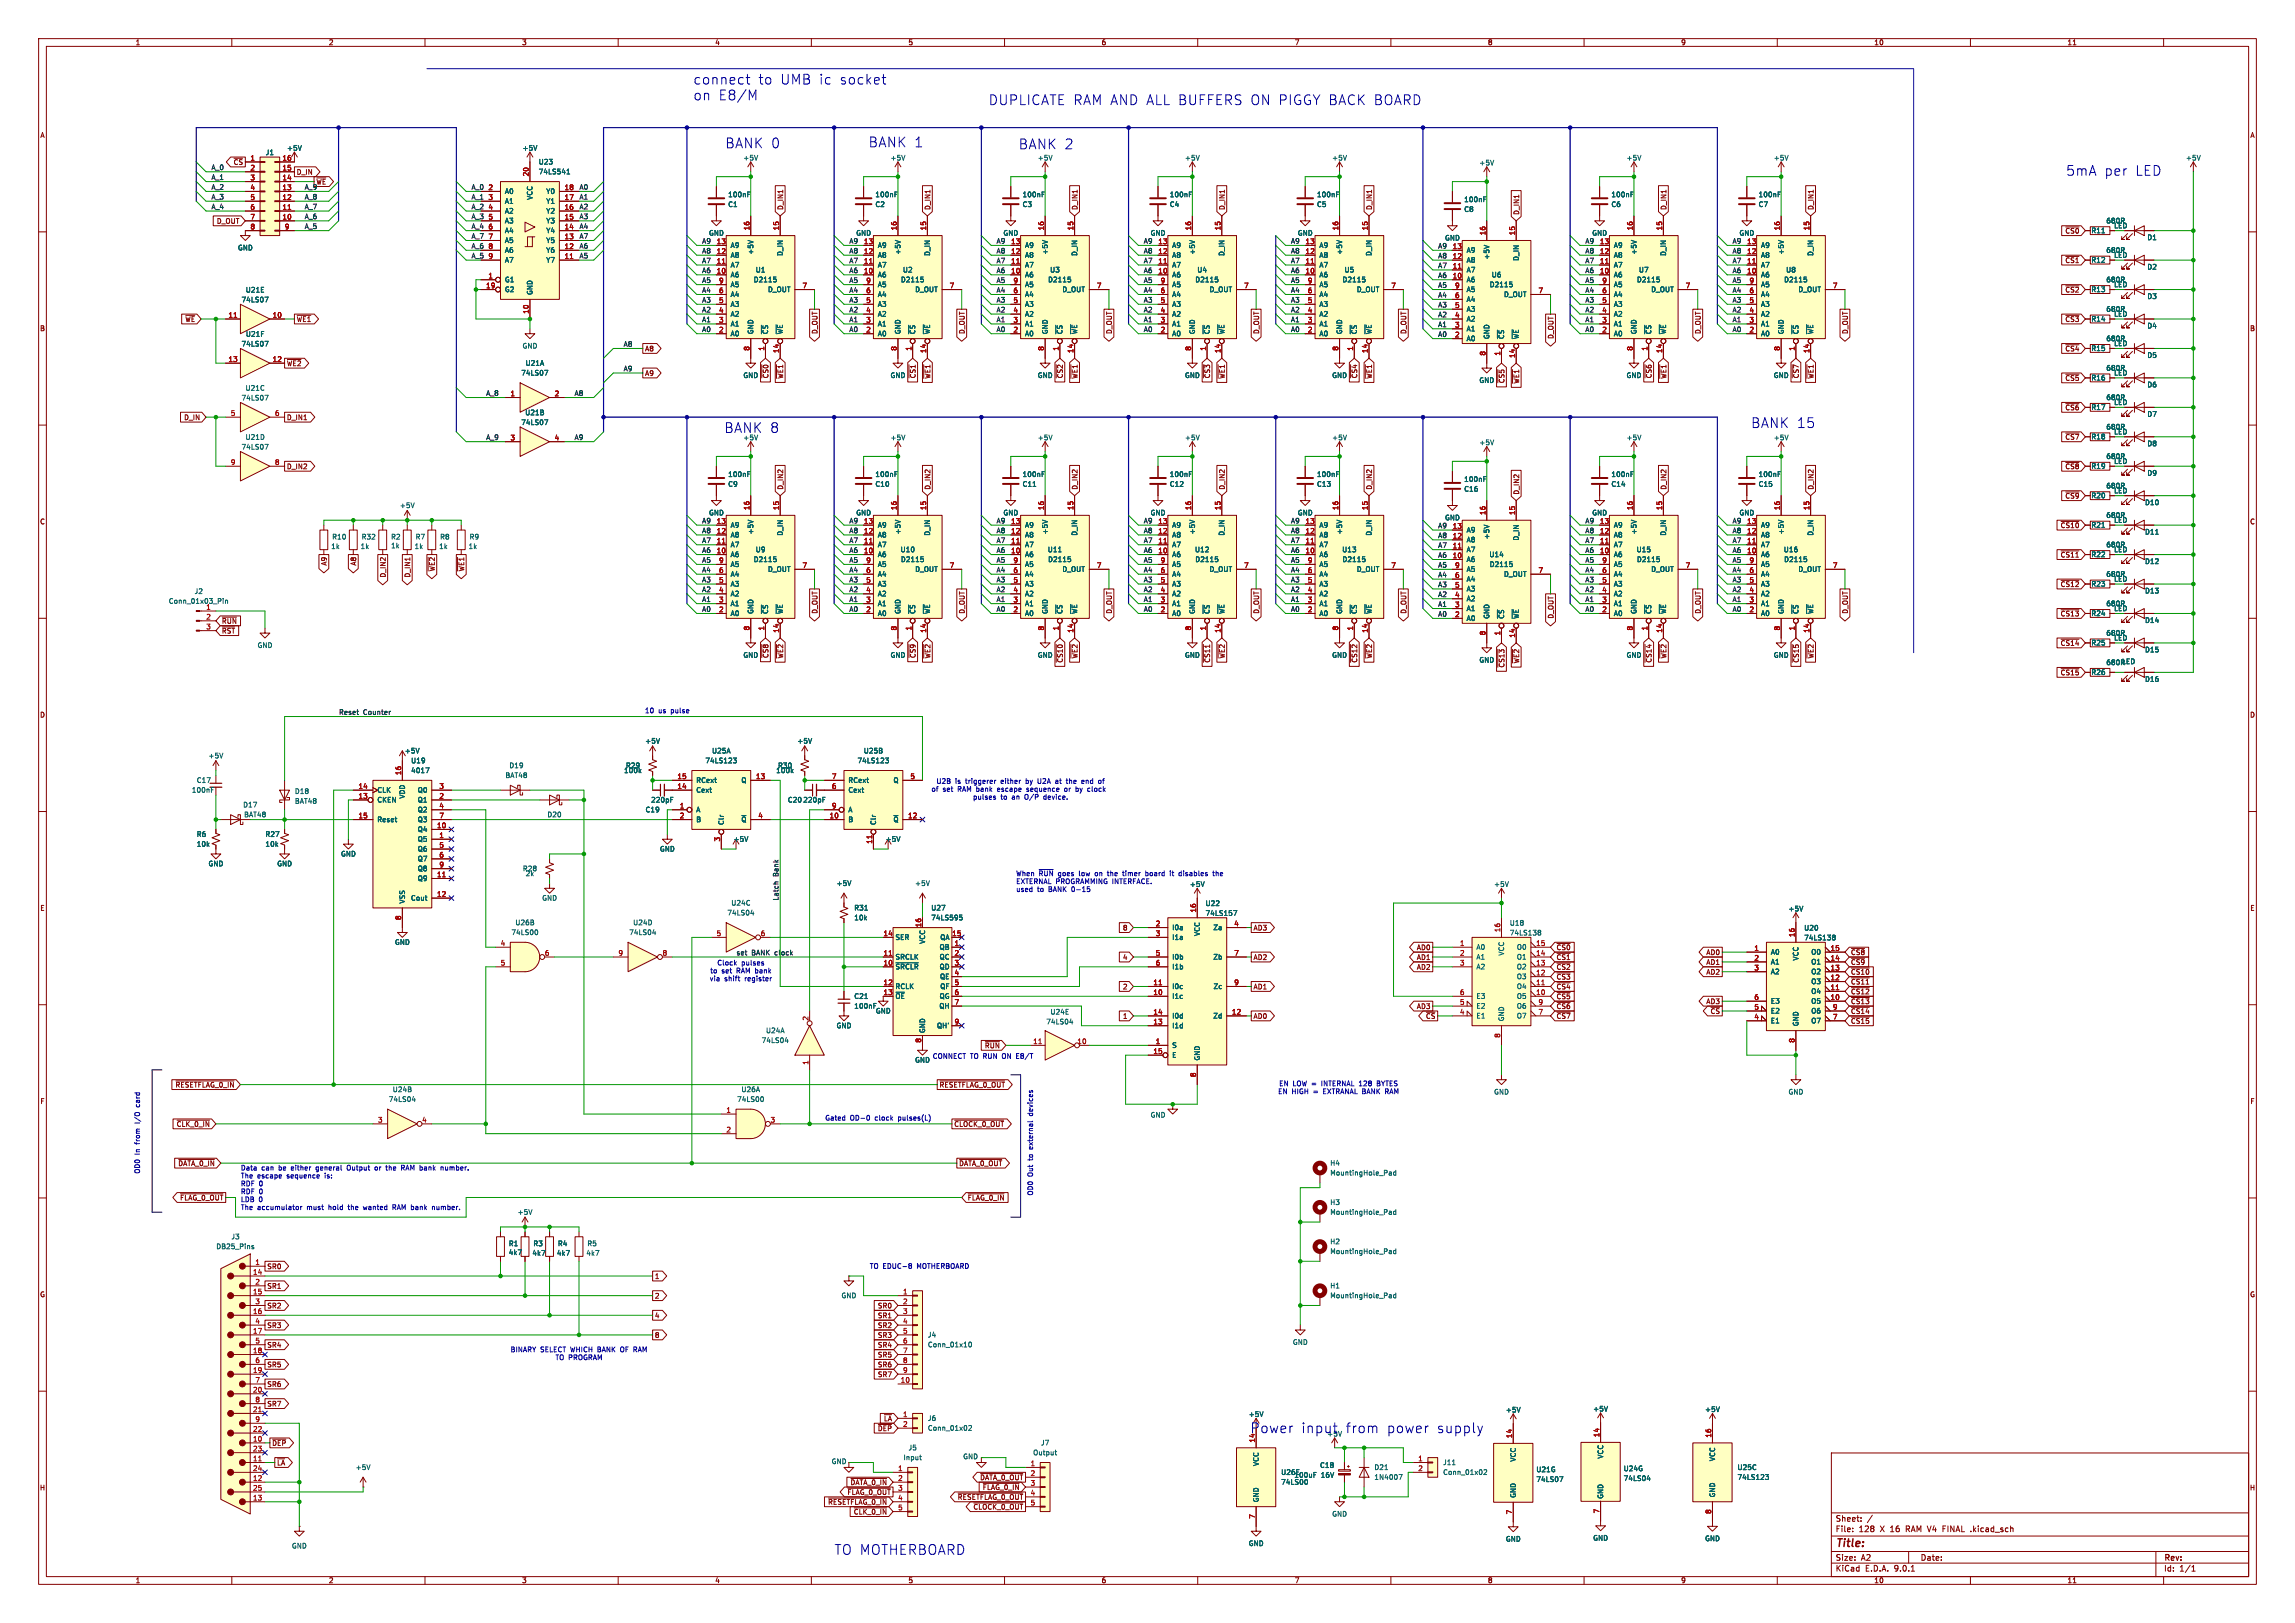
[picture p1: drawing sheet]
<svg xmlns="http://www.w3.org/2000/svg" width="594mm" height="420mm" viewBox="0 0 594 420" stroke-linecap="round" stroke-linejoin="round" font-family="sans-serif">
<defs><g id="words">
<g font-size="3.5" fill="#0000c2">
<text x="179.3" y="22.1">connect</text>
<text x="196.1" y="22.1">to</text>
<text x="201.7" y="22.1">UMB ic</text>
<text x="217" y="22.1">socket</text>
<text x="179.3" y="26.2">on</text>
<text x="185.8" y="26.2">E8/M</text>
<text x="255.9" y="27.4">DUPLICATE RAM AND ALL BUFFERS ON PIGGY BACK BOARD</text>
<text x="187.7" y="38.6">BANK 0</text>
<text x="224.8" y="38.3">BANK 1</text>
<text x="263.7" y="38.8">BANK 2</text>
<text x="534.7" y="45.7">5mA</text>
<text x="544.6" y="45.7">per</text>
<text x="552.5" y="45.7">LED</text>
<text x="187.5" y="112.2">BANK 8</text>
<text x="453.2" y="111">BANK 15</text>
<text x="323.6" y="371.1">Power</text>
<text x="336.7" y="371.1">input</text>
<text x="348.2" y="371.1">from</text>
<text x="358.8" y="371.1">power</text>
<text x="371.7" y="371.1">supply</text>
<text x="215.9" y="402.6">TO MOTHERBOARD</text>
</g>
<text font-size="2.8" fill="#840000" x="475" y="400.9">Title:</text>
<g font-size="2.1" fill="#840000">
<text x="475" y="394">Sheet:</text>
<text x="475" y="396.7">File:</text>
<text x="481.1" y="396.7">128</text>
<text x="486.7" y="396.7">X 16</text>
<text x="493.6" y="396.7">RAM V4 FINAL .kicad_sch</text>
<text x="475" y="406.9">KiCad</text>
<text x="475" y="404.1">Size:</text>
<text x="481.7" y="404.1">A2</text>
<text x="482.7" y="406.9">E.D.A.</text>
<text x="490.3" y="406.9">9.0.1</text>
<text x="497" y="404.1">Date:</text>
<text x="560" y="404.3">Rev:</text>
<text x="560" y="406.9">Id:</text>
<text x="564.1" y="406.9">1/1</text>
</g>
<g font-size="1.8" fill="#840000">
<text x="35" y="11.9">1</text>
<text x="85" y="11.9">2</text>
<text x="135" y="11.9">3</text>
<text x="185" y="11.9">4</text>
<text x="235" y="11.9">5</text>
<text x="285" y="11.9">6</text>
<text x="335" y="11.9">7</text>
<text x="385" y="11.9">8</text>
<text x="435" y="11.9">9</text>
<text x="485" y="11.9">10</text>
<text x="535" y="11.9">11</text>
<text x="10.3" y="35.9">A</text>
<text x="582.3" y="35.9">A</text>
<text x="60.3" y="42.9">~{CS}</text>
<text x="76.7" y="45.4">D_IN</text>
<text x="81.8" y="47.9">~{WE}</text>
<text x="56" y="58.1">D_OUT</text>
<text x="202.9" y="54.5" transform="rotate(-90 202.9 54.5)">D_IN1</text>
<text x="241" y="54.5" transform="rotate(-90 241 54.5)">D_IN1</text>
<text x="279.1" y="54.5" transform="rotate(-90 279.1 54.5)">D_IN1</text>
<text x="317.2" y="54.5" transform="rotate(-90 317.2 54.5)">D_IN1</text>
<text x="355.3" y="54.5" transform="rotate(-90 355.3 54.5)">D_IN1</text>
<text x="393.4" y="55.7" transform="rotate(-90 393.4 55.7)">D_IN1</text>
<text x="431.5" y="54.5" transform="rotate(-90 431.5 54.5)">D_IN1</text>
<text x="469.6" y="54.5" transform="rotate(-90 469.6 54.5)">D_IN1</text>
<text x="534.4" y="60.6">~{CS0}</text>
<text x="534.4" y="68.3">~{CS1}</text>
<text x="534.4" y="75.9">~{CS2}</text>
<text x="47.8" y="83.5">~{WE}</text>
<text x="76.7" y="83.5">~{WE1}</text>
<text x="534.4" y="83.5">~{CS3}</text>
<text x="10.3" y="85.9">B</text>
<text x="211.8" y="86.6" transform="rotate(-90 211.8 86.6)">D_OUT</text>
<text x="249.9" y="86.6" transform="rotate(-90 249.9 86.6)">D_OUT</text>
<text x="288" y="86.6" transform="rotate(-90 288 86.6)">D_OUT</text>
<text x="326.1" y="86.6" transform="rotate(-90 326.1 86.6)">D_OUT</text>
<text x="364.2" y="86.6" transform="rotate(-90 364.2 86.6)">D_OUT</text>
<text x="402.3" y="87.8" transform="rotate(-90 402.3 87.8)">D_OUT</text>
<text x="440.4" y="86.6" transform="rotate(-90 440.4 86.6)">D_OUT</text>
<text x="478.5" y="86.6" transform="rotate(-90 478.5 86.6)">D_OUT</text>
<text x="582.3" y="85.9">B</text>
<text x="74.1" y="94.9">~{WE2}</text>
<text x="166.8" y="91.1">A8</text>
<text x="534.4" y="91.1">~{CS4}</text>
<text x="166.8" y="97.5">A9</text>
<text x="199.1" y="98" transform="rotate(-90 199.1 98)">~{CS0}</text>
<text x="202.9" y="98.2" transform="rotate(-90 202.9 98.2)">~{WE1}</text>
<text x="237.2" y="98" transform="rotate(-90 237.2 98)">~{CS1}</text>
<text x="241" y="98.2" transform="rotate(-90 241 98.2)">~{WE1}</text>
<text x="275.3" y="98" transform="rotate(-90 275.3 98)">~{CS2}</text>
<text x="279.1" y="98.2" transform="rotate(-90 279.1 98.2)">~{WE1}</text>
<text x="313.4" y="98" transform="rotate(-90 313.4 98)">~{CS3}</text>
<text x="317.2" y="98.2" transform="rotate(-90 317.2 98.2)">~{WE1}</text>
<text x="351.5" y="98" transform="rotate(-90 351.5 98)">~{CS4}</text>
<text x="355.3" y="98.2" transform="rotate(-90 355.3 98.2)">~{WE1}</text>
<text x="389.6" y="99.3" transform="rotate(-90 389.6 99.3)">~{CS5}</text>
<text x="393.4" y="99.4" transform="rotate(-90 393.4 99.4)">~{WE1}</text>
<text x="427.7" y="98" transform="rotate(-90 427.7 98)">~{CS6}</text>
<text x="431.5" y="98.2" transform="rotate(-90 431.5 98.2)">~{WE1}</text>
<text x="465.8" y="98" transform="rotate(-90 465.8 98)">~{CS7}</text>
<text x="469.6" y="98.2" transform="rotate(-90 469.6 98.2)">~{WE1}</text>
<text x="534.4" y="98.7">~{CS5}</text>
<text x="534.4" y="106.4">~{CS6}</text>
<text x="47.5" y="108.9">D_IN</text>
<text x="74.1" y="108.9">D_IN1</text>
<text x="534.4" y="114">~{CS7}</text>
<text x="74.1" y="121.6">D_IN2</text>
<text x="534.4" y="121.6">~{CS8}</text>
<text x="202.9" y="126.8" transform="rotate(-90 202.9 126.8)">D_IN2</text>
<text x="241" y="126.8" transform="rotate(-90 241 126.8)">D_IN2</text>
<text x="279.1" y="126.8" transform="rotate(-90 279.1 126.8)">D_IN2</text>
<text x="317.2" y="126.8" transform="rotate(-90 317.2 126.8)">D_IN2</text>
<text x="355.3" y="126.8" transform="rotate(-90 355.3 126.8)">D_IN2</text>
<text x="393.4" y="128.1" transform="rotate(-90 393.4 128.1)">D_IN2</text>
<text x="431.5" y="126.8" transform="rotate(-90 431.5 126.8)">D_IN2</text>
<text x="469.6" y="126.8" transform="rotate(-90 469.6 126.8)">D_IN2</text>
<text x="534.4" y="129.2">~{CS9}</text>
<text x="10.3" y="135.9">C</text>
<text x="533.2" y="136.8">~{CS10}</text>
<text x="582.3" y="135.9">C</text>
<text x="84.8" y="146.5" transform="rotate(-90 84.8 146.5)">A9</text>
<text x="92.4" y="146.5" transform="rotate(-90 92.4 146.5)">A8</text>
<text x="100" y="149.6" transform="rotate(-90 100 149.6)">D_IN2</text>
<text x="106.4" y="149.6" transform="rotate(-90 106.4 149.6)">D_IN1</text>
<text x="112.7" y="148" transform="rotate(-90 112.7 148)">~{WE2}</text>
<text x="120.3" y="148" transform="rotate(-90 120.3 148)">~{WE1}</text>
<text x="533.2" y="144.5">~{CS11}</text>
<text x="533.2" y="152.1">~{CS12}</text>
<text x="57.3" y="161.6">~{RUN}</text>
<text x="211.8" y="158.9" transform="rotate(-90 211.8 158.9)">D_OUT</text>
<text x="249.9" y="158.9" transform="rotate(-90 249.9 158.9)">D_OUT</text>
<text x="288" y="158.9" transform="rotate(-90 288 158.9)">D_OUT</text>
<text x="326.1" y="158.9" transform="rotate(-90 326.1 158.9)">D_OUT</text>
<text x="364.2" y="158.9" transform="rotate(-90 364.2 158.9)">D_OUT</text>
<text x="402.3" y="160.2" transform="rotate(-90 402.3 160.2)">D_OUT</text>
<text x="440.4" y="158.9" transform="rotate(-90 440.4 158.9)">D_OUT</text>
<text x="478.5" y="158.9" transform="rotate(-90 478.5 158.9)">D_OUT</text>
<text x="533.2" y="159.7">~{CS13}</text>
<text x="57.3" y="164.1">~{RST}</text>
<text x="533.2" y="167.3">~{CS14}</text>
<text x="199.1" y="170.4" transform="rotate(-90 199.1 170.4)">~{CS8}</text>
<text x="202.9" y="170.5" transform="rotate(-90 202.9 170.5)">~{WE2}</text>
<text x="237.2" y="170.4" transform="rotate(-90 237.2 170.4)">~{CS9}</text>
<text x="241" y="170.5" transform="rotate(-90 241 170.5)">~{WE2}</text>
<text x="275.3" y="171.6" transform="rotate(-90 275.3 171.6)">~{CS10}</text>
<text x="279.1" y="170.5" transform="rotate(-90 279.1 170.5)">~{WE2}</text>
<text x="313.4" y="171.6" transform="rotate(-90 313.4 171.6)">~{CS11}</text>
<text x="317.2" y="170.5" transform="rotate(-90 317.2 170.5)">~{WE2}</text>
<text x="351.5" y="171.6" transform="rotate(-90 351.5 171.6)">~{CS12}</text>
<text x="355.3" y="170.5" transform="rotate(-90 355.3 170.5)">~{WE2}</text>
<text x="389.6" y="172.9" transform="rotate(-90 389.6 172.9)">~{CS13}</text>
<text x="393.4" y="171.8" transform="rotate(-90 393.4 171.8)">~{WE2}</text>
<text x="427.7" y="171.6" transform="rotate(-90 427.7 171.6)">~{CS14}</text>
<text x="431.5" y="170.5" transform="rotate(-90 431.5 170.5)">~{WE2}</text>
<text x="465.8" y="171.6" transform="rotate(-90 465.8 171.6)">~{CS15}</text>
<text x="469.6" y="170.5" transform="rotate(-90 469.6 170.5)">~{WE2}</text>
<text x="533.2" y="174.9">~{CS15}</text>
<text x="10.3" y="185.9">D</text>
<text x="582.3" y="185.9">D</text>
<text x="10.3" y="235.9">E</text>
<text x="582.3" y="235.9">E</text>
<text x="290.5" y="241">8</text>
<text x="324.3" y="241">AD3</text>
<text x="290.5" y="248.6">4</text>
<text x="324.3" y="248.6">AD2</text>
<text x="366.6" y="246.1">AD0</text>
<text x="366.6" y="248.6">AD1</text>
<text x="366.6" y="251.1">AD2</text>
<text x="402.7" y="248.6">~{CS1}</text>
<text x="402.7" y="251.1">~{CS2}</text>
<text x="402.7" y="246.1">~{CS0}</text>
<text x="441.5" y="247.3">AD0</text>
<text x="441.5" y="249.9">AD1</text>
<text x="478.9" y="249.9">~{CS9}</text>
<text x="478.9" y="247.3">~{CS8}</text>
<text x="290.5" y="256.2">2</text>
<text x="324.3" y="256.2">AD1</text>
<text x="402.7" y="256.2">~{CS4}</text>
<text x="402.7" y="253.7">~{CS3}</text>
<text x="441.5" y="252.4">AD2</text>
<text x="478.9" y="257.5">~{CS12}</text>
<text x="478.9" y="255">~{CS11}</text>
<text x="478.9" y="252.4">~{CS10}</text>
<text x="290.5" y="263.8">1</text>
<text x="324.3" y="263.8">AD0</text>
<text x="366.6" y="261.3">AD3</text>
<text x="369" y="263.8">~{CS}</text>
<text x="402.7" y="263.8">~{CS7}</text>
<text x="402.7" y="261.3">~{CS6}</text>
<text x="402.7" y="258.8">~{CS5}</text>
<text x="441.5" y="260">AD3</text>
<text x="442.6" y="262.6">~{CS}</text>
<text x="478.9" y="262.6">~{CS14}</text>
<text x="478.9" y="260">~{CS13}</text>
<text x="478.9" y="265.1">~{CS15}</text>
<text x="254.8" y="271.5">~{RUN}</text>
<text x="45.3" y="281.6">~{RESETFLAG_0_IN}</text>
<text x="243" y="281.6">~{RESETFLAG_0_OUT}</text>
<text x="10.3" y="285.9">F</text>
<text x="582.3" y="285.9">F</text>
<text x="45.6" y="291.8">~{CLK_0_IN}</text>
<text x="246.9" y="291.8">~{CLOCK_0_OUT}</text>
<text x="46" y="301.9">~{DATA_0_IN}</text>
<text x="248.1" y="301.9">~{DATA_0_OUT}</text>
<text x="46.5" y="310.8">~{FLAG_0_OUT}</text>
<text x="250.3" y="310.8">~{FLAG_0_IN}</text>
<text x="69.1" y="328.6">SR0</text>
<text x="10.3" y="335.9">G</text>
<text x="69.1" y="333.7">SR1</text>
<text x="169.4" y="331.2">1</text>
<text x="582.3" y="335.9">G</text>
<text x="69.1" y="338.8">SR2</text>
<text x="169.4" y="336.2">2</text>
<text x="169.4" y="341.3">4</text>
<text x="227.1" y="338.8">SR0</text>
<text x="227.1" y="341.3">SR1</text>
<text x="69.1" y="343.9">SR3</text>
<text x="169.4" y="346.4">8</text>
<text x="227.1" y="343.9">SR2</text>
<text x="227.1" y="346.4">SR3</text>
<text x="69.1" y="348.9">SR4</text>
<text x="227.1" y="348.9">SR4</text>
<text x="227.1" y="351.5">SR5</text>
<text x="69.1" y="359.1">SR6</text>
<text x="69.1" y="354">SR5</text>
<text x="227.1" y="354">SR6</text>
<text x="227.1" y="356.6">SR7</text>
<text x="69.1" y="364.2">SR7</text>
<text x="227.1" y="370.5">~{DEP}</text>
<text x="228.7" y="368">~{LA}</text>
<text x="70.3" y="374.3">~{DEP}</text>
<text x="71.6" y="379.4">~{LA}</text>
<text x="253.6" y="383.2">~{DATA_0_OUT}</text>
<text x="10.2" y="385.9">H</text>
<text x="214.2" y="389.6">~{RESETFLAG_0_IN}</text>
<text x="219.2" y="387">~{FLAG_0_OUT}</text>
<text x="220" y="384.5">~{DATA_0_IN}</text>
<text x="247.8" y="388.3">~{RESETFLAG_0_OUT}</text>
<text x="254.2" y="385.8">~{FLAG_0_IN}</text>
<text x="582.2" y="385.9">H</text>
<text x="220.9" y="392.1">~{CLK_0_IN}</text>
<text x="251.8" y="390.8">~{CLOCK_0_OUT}</text>
<text x="35" y="409.9">1</text>
<text x="85" y="409.9">2</text>
<text x="135" y="409.9">3</text>
<text x="185" y="409.9">4</text>
<text x="235" y="409.9">5</text>
<text x="285" y="409.9">6</text>
<text x="335" y="409.9">7</text>
<text x="385" y="409.9">8</text>
<text x="435" y="409.9">9</text>
<text x="485" y="409.9">10</text>
<text x="535" y="409.9">11</text>
</g>
<g font-size="1.8" fill="#a90000">
<text x="64.7" y="41.7">1</text>
<text x="73" y="41.7">16</text>
<text x="64.7" y="44.2">2</text>
<text x="64.7" y="46.7">3</text>
<text x="73" y="44.2">15</text>
<text x="73" y="46.7">14</text>
<text x="136.9" y="45.8" transform="rotate(-90 136.9 45.8)">20</text>
<text x="64.7" y="49.3">4</text>
<text x="64.7" y="51.8">5</text>
<text x="73" y="49.3">13</text>
<text x="73" y="51.8">12</text>
<text x="126.3" y="49.3">2</text>
<text x="126.3" y="51.8">3</text>
<text x="146" y="49.3">18</text>
<text x="146" y="51.8">17</text>
<text x="64.7" y="54.4">6</text>
<text x="64.7" y="56.9">7</text>
<text x="64.7" y="59.4">8</text>
<text x="73" y="54.4">11</text>
<text x="73" y="56.9">10</text>
<text x="73.6" y="59.4">9</text>
<text x="126.3" y="54.4">4</text>
<text x="126.3" y="56.9">5</text>
<text x="126.3" y="59.4">6</text>
<text x="146" y="54.4">16</text>
<text x="146" y="56.9">15</text>
<text x="146" y="59.4">14</text>
<text x="194.1" y="59.7" transform="rotate(-90 194.1 59.7)">16</text>
<text x="201.7" y="59.7" transform="rotate(-90 201.7 59.7)">15</text>
<text x="232.2" y="59.7" transform="rotate(-90 232.2 59.7)">16</text>
<text x="239.8" y="59.7" transform="rotate(-90 239.8 59.7)">15</text>
<text x="270.3" y="59.7" transform="rotate(-90 270.3 59.7)">16</text>
<text x="277.9" y="59.7" transform="rotate(-90 277.9 59.7)">15</text>
<text x="308.4" y="59.7" transform="rotate(-90 308.4 59.7)">16</text>
<text x="316" y="59.7" transform="rotate(-90 316 59.7)">15</text>
<text x="346.5" y="59.7" transform="rotate(-90 346.5 59.7)">16</text>
<text x="354.1" y="59.7" transform="rotate(-90 354.1 59.7)">15</text>
<text x="422.7" y="59.7" transform="rotate(-90 422.7 59.7)">16</text>
<text x="430.3" y="59.7" transform="rotate(-90 430.3 59.7)">15</text>
<text x="460.8" y="59.7" transform="rotate(-90 460.8 59.7)">16</text>
<text x="468.4" y="59.7" transform="rotate(-90 468.4 59.7)">15</text>
<text x="126.3" y="62">7</text>
<text x="126.3" y="64.5">8</text>
<text x="146" y="62">13</text>
<text x="146" y="64.5">12</text>
<text x="185.4" y="63.2">13</text>
<text x="185.4" y="65.8">12</text>
<text x="223.5" y="63.2">13</text>
<text x="223.5" y="65.8">12</text>
<text x="261.6" y="63.2">13</text>
<text x="261.6" y="65.8">12</text>
<text x="299.7" y="63.2">13</text>
<text x="299.7" y="65.8">12</text>
<text x="337.8" y="63.2">13</text>
<text x="337.8" y="65.8">12</text>
<text x="375.9" y="64.5">13</text>
<text x="384.6" y="61" transform="rotate(-90 384.6 61)">16</text>
<text x="392.2" y="61" transform="rotate(-90 392.2 61)">15</text>
<text x="414" y="63.2">13</text>
<text x="414" y="65.8">12</text>
<text x="452.1" y="63.2">13</text>
<text x="452.1" y="65.8">12</text>
<text x="126.3" y="67.1">9</text>
<text x="146" y="67.1">11</text>
<text x="185.4" y="68.3">11</text>
<text x="185.4" y="70.9">10</text>
<text x="223.5" y="68.3">11</text>
<text x="223.5" y="70.9">10</text>
<text x="261.6" y="68.3">11</text>
<text x="261.6" y="70.9">10</text>
<text x="299.7" y="68.3">11</text>
<text x="299.7" y="70.9">10</text>
<text x="337.8" y="68.3">11</text>
<text x="337.8" y="70.9">10</text>
<text x="375.9" y="67.1">12</text>
<text x="375.9" y="69.6">11</text>
<text x="414" y="68.3">11</text>
<text x="414" y="70.9">10</text>
<text x="452.1" y="68.3">11</text>
<text x="452.1" y="70.9">10</text>
<text x="125.7" y="74.7">19</text>
<text x="126.3" y="72.1">1</text>
<text x="186" y="73.4">9</text>
<text x="186" y="75.9">6</text>
<text x="207.6" y="74.7">7</text>
<text x="224.1" y="73.4">9</text>
<text x="224.1" y="75.9">6</text>
<text x="245.7" y="74.7">7</text>
<text x="262.2" y="73.4">9</text>
<text x="262.2" y="75.9">6</text>
<text x="283.8" y="74.7">7</text>
<text x="300.3" y="73.4">9</text>
<text x="300.3" y="75.9">6</text>
<text x="321.9" y="74.7">7</text>
<text x="338.4" y="73.4">9</text>
<text x="338.4" y="75.9">6</text>
<text x="360" y="74.7">7</text>
<text x="375.9" y="72.1">10</text>
<text x="376.5" y="74.7">9</text>
<text x="376.5" y="77.2">6</text>
<text x="398.1" y="75.9">7</text>
<text x="414.6" y="73.4">9</text>
<text x="414.6" y="75.9">6</text>
<text x="436.2" y="74.7">7</text>
<text x="452.7" y="73.4">9</text>
<text x="452.7" y="75.9">6</text>
<text x="474.3" y="74.7">7</text>
<text x="59" y="82.3">11</text>
<text x="70.4" y="82.3">10</text>
<text x="136.9" y="81.3" transform="rotate(-90 136.9 81.3)">10</text>
<text x="186" y="78.5">5</text>
<text x="186" y="81">4</text>
<text x="186" y="83.6">3</text>
<text x="224.1" y="78.5">5</text>
<text x="224.1" y="81">4</text>
<text x="224.1" y="83.6">3</text>
<text x="262.2" y="78.5">5</text>
<text x="262.2" y="81">4</text>
<text x="262.2" y="83.6">3</text>
<text x="300.3" y="78.5">5</text>
<text x="300.3" y="81">4</text>
<text x="300.3" y="83.6">3</text>
<text x="338.4" y="78.5">5</text>
<text x="338.4" y="81">4</text>
<text x="338.4" y="83.6">3</text>
<text x="376.5" y="79.8">5</text>
<text x="376.5" y="82.3">4</text>
<text x="414.6" y="78.5">5</text>
<text x="414.6" y="81">4</text>
<text x="414.6" y="83.6">3</text>
<text x="452.7" y="78.5">5</text>
<text x="452.7" y="81">4</text>
<text x="452.7" y="83.6">3</text>
<text x="186" y="86.1">2</text>
<text x="224.1" y="86.1">2</text>
<text x="262.2" y="86.1">2</text>
<text x="300.3" y="86.1">2</text>
<text x="338.4" y="86.1">2</text>
<text x="376.5" y="84.8">3</text>
<text x="376.5" y="87.4">2</text>
<text x="414.6" y="86.1">2</text>
<text x="452.7" y="86.1">2</text>
<text x="59" y="93.7">13</text>
<text x="70.4" y="93.7">12</text>
<text x="194.1" y="90.9" transform="rotate(-90 194.1 90.9)">8</text>
<text x="197.9" y="90.9" transform="rotate(-90 197.9 90.9)">1</text>
<text x="201.7" y="91.5" transform="rotate(-90 201.7 91.5)">14</text>
<text x="232.2" y="90.9" transform="rotate(-90 232.2 90.9)">8</text>
<text x="236" y="90.9" transform="rotate(-90 236 90.9)">1</text>
<text x="239.8" y="91.5" transform="rotate(-90 239.8 91.5)">14</text>
<text x="270.3" y="90.9" transform="rotate(-90 270.3 90.9)">8</text>
<text x="274.1" y="90.9" transform="rotate(-90 274.1 90.9)">1</text>
<text x="277.9" y="91.5" transform="rotate(-90 277.9 91.5)">14</text>
<text x="308.4" y="90.9" transform="rotate(-90 308.4 90.9)">8</text>
<text x="312.2" y="90.9" transform="rotate(-90 312.2 90.9)">1</text>
<text x="316" y="91.5" transform="rotate(-90 316 91.5)">14</text>
<text x="346.5" y="90.9" transform="rotate(-90 346.5 90.9)">8</text>
<text x="350.3" y="90.9" transform="rotate(-90 350.3 90.9)">1</text>
<text x="354.1" y="91.5" transform="rotate(-90 354.1 91.5)">14</text>
<text x="384.6" y="92.1" transform="rotate(-90 384.6 92.1)">8</text>
<text x="388.4" y="92.1" transform="rotate(-90 388.4 92.1)">1</text>
<text x="392.2" y="92.8" transform="rotate(-90 392.2 92.8)">14</text>
<text x="422.7" y="90.9" transform="rotate(-90 422.7 90.9)">8</text>
<text x="426.5" y="90.9" transform="rotate(-90 426.5 90.9)">1</text>
<text x="430.3" y="91.5" transform="rotate(-90 430.3 91.5)">14</text>
<text x="460.8" y="90.9" transform="rotate(-90 460.8 90.9)">8</text>
<text x="464.6" y="90.9" transform="rotate(-90 464.6 90.9)">1</text>
<text x="468.4" y="91.5" transform="rotate(-90 468.4 91.5)">14</text>
<text x="59.6" y="107.7">5</text>
<text x="71" y="107.7">6</text>
<text x="132" y="102.6">1</text>
<text x="143.4" y="102.6">2</text>
<text x="132" y="114">3</text>
<text x="143.4" y="114">4</text>
<text x="59.6" y="120.4">9</text>
<text x="71" y="120.4">8</text>
<text x="185.4" y="135.6">13</text>
<text x="194.1" y="132.1" transform="rotate(-90 194.1 132.1)">16</text>
<text x="201.7" y="132.1" transform="rotate(-90 201.7 132.1)">15</text>
<text x="223.5" y="135.6">13</text>
<text x="232.2" y="132.1" transform="rotate(-90 232.2 132.1)">16</text>
<text x="239.8" y="132.1" transform="rotate(-90 239.8 132.1)">15</text>
<text x="261.6" y="135.6">13</text>
<text x="270.3" y="132.1" transform="rotate(-90 270.3 132.1)">16</text>
<text x="277.9" y="132.1" transform="rotate(-90 277.9 132.1)">15</text>
<text x="299.7" y="135.6">13</text>
<text x="308.4" y="132.1" transform="rotate(-90 308.4 132.1)">16</text>
<text x="316" y="132.1" transform="rotate(-90 316 132.1)">15</text>
<text x="337.8" y="135.6">13</text>
<text x="346.5" y="132.1" transform="rotate(-90 346.5 132.1)">16</text>
<text x="354.1" y="132.1" transform="rotate(-90 354.1 132.1)">15</text>
<text x="375.9" y="136.9">13</text>
<text x="384.6" y="133.4" transform="rotate(-90 384.6 133.4)">16</text>
<text x="392.2" y="133.4" transform="rotate(-90 392.2 133.4)">15</text>
<text x="414" y="135.6">13</text>
<text x="422.7" y="132.1" transform="rotate(-90 422.7 132.1)">16</text>
<text x="430.3" y="132.1" transform="rotate(-90 430.3 132.1)">15</text>
<text x="452.1" y="135.6">13</text>
<text x="460.8" y="132.1" transform="rotate(-90 460.8 132.1)">16</text>
<text x="468.4" y="132.1" transform="rotate(-90 468.4 132.1)">15</text>
<text x="185.4" y="138.2">12</text>
<text x="185.4" y="140.7">11</text>
<text x="185.4" y="143.3">10</text>
<text x="223.5" y="138.2">12</text>
<text x="223.5" y="140.7">11</text>
<text x="223.5" y="143.3">10</text>
<text x="261.6" y="138.2">12</text>
<text x="261.6" y="140.7">11</text>
<text x="261.6" y="143.3">10</text>
<text x="299.7" y="138.2">12</text>
<text x="299.7" y="140.7">11</text>
<text x="299.7" y="143.3">10</text>
<text x="337.8" y="138.2">12</text>
<text x="337.8" y="140.7">11</text>
<text x="337.8" y="143.3">10</text>
<text x="375.9" y="139.4">12</text>
<text x="375.9" y="142">11</text>
<text x="414" y="138.2">12</text>
<text x="414" y="140.7">11</text>
<text x="414" y="143.3">10</text>
<text x="452.1" y="138.2">12</text>
<text x="452.1" y="140.7">11</text>
<text x="452.1" y="143.3">10</text>
<text x="186" y="145.8">9</text>
<text x="186" y="148.3">6</text>
<text x="207.6" y="147.1">7</text>
<text x="224.1" y="145.8">9</text>
<text x="224.1" y="148.3">6</text>
<text x="245.7" y="147.1">7</text>
<text x="262.2" y="145.8">9</text>
<text x="262.2" y="148.3">6</text>
<text x="283.8" y="147.1">7</text>
<text x="300.3" y="145.8">9</text>
<text x="300.3" y="148.3">6</text>
<text x="321.9" y="147.1">7</text>
<text x="338.4" y="145.8">9</text>
<text x="338.4" y="148.3">6</text>
<text x="360" y="147.1">7</text>
<text x="375.9" y="144.5">10</text>
<text x="376.5" y="147.1">9</text>
<text x="376.5" y="149.6">6</text>
<text x="398.1" y="148.3">7</text>
<text x="414.6" y="145.8">9</text>
<text x="414.6" y="148.3">6</text>
<text x="436.2" y="147.1">7</text>
<text x="452.7" y="145.8">9</text>
<text x="452.7" y="148.3">6</text>
<text x="474.3" y="147.1">7</text>
<text x="186" y="150.9">5</text>
<text x="186" y="153.4">4</text>
<text x="186" y="156">3</text>
<text x="224.1" y="150.9">5</text>
<text x="224.1" y="153.4">4</text>
<text x="224.1" y="156">3</text>
<text x="262.2" y="150.9">5</text>
<text x="262.2" y="153.4">4</text>
<text x="262.2" y="156">3</text>
<text x="300.3" y="150.9">5</text>
<text x="300.3" y="153.4">4</text>
<text x="300.3" y="156">3</text>
<text x="338.4" y="150.9">5</text>
<text x="338.4" y="153.4">4</text>
<text x="338.4" y="156">3</text>
<text x="376.5" y="152.1">5</text>
<text x="376.5" y="154.7">4</text>
<text x="414.6" y="150.9">5</text>
<text x="414.6" y="153.4">4</text>
<text x="414.6" y="156">3</text>
<text x="452.7" y="150.9">5</text>
<text x="452.7" y="153.4">4</text>
<text x="452.7" y="156">3</text>
<text x="53.3" y="160.4">2</text>
<text x="186" y="158.5">2</text>
<text x="224.1" y="158.5">2</text>
<text x="262.2" y="158.5">2</text>
<text x="300.3" y="158.5">2</text>
<text x="338.4" y="158.5">2</text>
<text x="376.5" y="157.2">3</text>
<text x="376.5" y="159.8">2</text>
<text x="414.6" y="158.5">2</text>
<text x="452.7" y="158.5">2</text>
<text x="53.3" y="162.9">3</text>
<text x="194.1" y="163.3" transform="rotate(-90 194.1 163.3)">8</text>
<text x="197.9" y="163.3" transform="rotate(-90 197.9 163.3)">1</text>
<text x="201.7" y="163.9" transform="rotate(-90 201.7 163.9)">14</text>
<text x="232.2" y="163.3" transform="rotate(-90 232.2 163.3)">8</text>
<text x="236" y="163.3" transform="rotate(-90 236 163.3)">1</text>
<text x="239.8" y="163.9" transform="rotate(-90 239.8 163.9)">14</text>
<text x="270.3" y="163.3" transform="rotate(-90 270.3 163.3)">8</text>
<text x="274.1" y="163.3" transform="rotate(-90 274.1 163.3)">1</text>
<text x="277.9" y="163.9" transform="rotate(-90 277.9 163.9)">14</text>
<text x="308.4" y="163.3" transform="rotate(-90 308.4 163.3)">8</text>
<text x="312.2" y="163.3" transform="rotate(-90 312.2 163.3)">1</text>
<text x="316" y="163.9" transform="rotate(-90 316 163.9)">14</text>
<text x="346.5" y="163.3" transform="rotate(-90 346.5 163.3)">8</text>
<text x="350.3" y="163.3" transform="rotate(-90 350.3 163.3)">1</text>
<text x="354.1" y="163.9" transform="rotate(-90 354.1 163.9)">14</text>
<text x="384.6" y="164.5" transform="rotate(-90 384.6 164.5)">8</text>
<text x="388.4" y="164.5" transform="rotate(-90 388.4 164.5)">1</text>
<text x="392.2" y="165.1" transform="rotate(-90 392.2 165.1)">14</text>
<text x="422.7" y="163.3" transform="rotate(-90 422.7 163.3)">8</text>
<text x="426.5" y="163.3" transform="rotate(-90 426.5 163.3)">1</text>
<text x="430.3" y="163.9" transform="rotate(-90 430.3 163.9)">14</text>
<text x="460.8" y="163.3" transform="rotate(-90 460.8 163.3)">8</text>
<text x="464.6" y="163.3" transform="rotate(-90 464.6 163.3)">1</text>
<text x="468.4" y="163.9" transform="rotate(-90 468.4 163.9)">14</text>
<text x="103.9" y="200.7" transform="rotate(-90 103.9 200.7)">16</text>
<text x="175.2" y="201.7">15</text>
<text x="195.5" y="201.7">13</text>
<text x="215.2" y="201.7">7</text>
<text x="235.5" y="201.7">5</text>
<text x="92.7" y="204.2">14</text>
<text x="92.7" y="206.8">13</text>
<text x="113.6" y="204.2">3</text>
<text x="113.6" y="206.8">2</text>
<text x="113.6" y="209.3">4</text>
<text x="175.2" y="204.2">14</text>
<text x="175.8" y="209.3">1</text>
<text x="215.2" y="204.2">6</text>
<text x="215.2" y="209.3">9</text>
<text x="92.7" y="211.8">15</text>
<text x="113" y="214.4">10</text>
<text x="113.6" y="211.8">7</text>
<text x="175.8" y="211.8">2</text>
<text x="196.1" y="211.8">4</text>
<text x="214.6" y="211.8">10</text>
<text x="234.9" y="211.8">12</text>
<text x="113.6" y="216.9">1</text>
<text x="113.6" y="219.5">5</text>
<text x="113.6" y="222">6</text>
<text x="186.4" y="217.9" transform="rotate(-90 186.4 217.9)">3</text>
<text x="225.8" y="218.5" transform="rotate(-90 225.8 218.5)">11</text>
<text x="113" y="227.1">11</text>
<text x="113.6" y="224.5">9</text>
<text x="113" y="232.2">12</text>
<text x="103.9" y="238.2" transform="rotate(-90 103.9 238.2)">8</text>
<text x="299" y="239.8">2</text>
<text x="309.6" y="236.3" transform="rotate(-90 309.6 236.3)">16</text>
<text x="319.3" y="239.8">4</text>
<text x="129.5" y="244.9">4</text>
<text x="185.3" y="242.3">5</text>
<text x="196.8" y="242.3">6</text>
<text x="228.6" y="242.3">14</text>
<text x="238.5" y="240.1" transform="rotate(-90 238.5 240.1)">16</text>
<text x="246.3" y="242.3">15</text>
<text x="246.9" y="244.9">1</text>
<text x="299" y="242.3">3</text>
<text x="377.8" y="244.9">1</text>
<text x="388.4" y="241.3" transform="rotate(-90 388.4 241.3)">16</text>
<text x="397.5" y="244.9">15</text>
<text x="464.6" y="242.6" transform="rotate(-90 464.6 242.6)">16</text>
<text x="129.5" y="249.9">5</text>
<text x="140.9" y="247.4">6</text>
<text x="159.9" y="247.4">9</text>
<text x="171.4" y="247.4">8</text>
<text x="228.6" y="247.4">11</text>
<text x="228.6" y="249.9">10</text>
<text x="246.9" y="247.4">2</text>
<text x="246.9" y="249.9">3</text>
<text x="299" y="247.4">5</text>
<text x="299" y="249.9">6</text>
<text x="319.3" y="247.4">7</text>
<text x="377.8" y="247.4">2</text>
<text x="377.8" y="249.9">3</text>
<text x="397.5" y="247.4">14</text>
<text x="397.5" y="249.9">13</text>
<text x="454" y="246.1">1</text>
<text x="454" y="248.7">2</text>
<text x="454" y="251.2">3</text>
<text x="473.7" y="246.1">15</text>
<text x="473.7" y="248.7">14</text>
<text x="473.7" y="251.2">13</text>
<text x="228.6" y="255">12</text>
<text x="228.6" y="257.6">13</text>
<text x="246.9" y="252.5">4</text>
<text x="246.9" y="255">5</text>
<text x="246.9" y="257.6">6</text>
<text x="298.4" y="255">11</text>
<text x="298.4" y="257.6">10</text>
<text x="319.3" y="255">9</text>
<text x="377.8" y="257.6">6</text>
<text x="397.5" y="252.5">12</text>
<text x="397.5" y="255">11</text>
<text x="397.5" y="257.6">10</text>
<text x="473.7" y="253.7">12</text>
<text x="473.7" y="256.3">11</text>
<text x="246.9" y="260.1">7</text>
<text x="298.4" y="262.6">14</text>
<text x="318.7" y="262.6">12</text>
<text x="377.8" y="260.1">5</text>
<text x="377.8" y="262.6">4</text>
<text x="398.1" y="260.1">9</text>
<text x="398.1" y="262.6">7</text>
<text x="454" y="258.8">6</text>
<text x="454" y="261.4">5</text>
<text x="454" y="263.9">4</text>
<text x="473.7" y="258.8">10</text>
<text x="474.3" y="261.4">9</text>
<text x="474.3" y="263.9">7</text>
<text x="209.3" y="264.2" transform="rotate(-90 209.3 264.2)">2</text>
<text x="238.5" y="269.9" transform="rotate(-90 238.5 269.9)">8</text>
<text x="246.9" y="265.2">9</text>
<text x="298.4" y="265.2">13</text>
<text x="388.4" y="268.7" transform="rotate(-90 388.4 268.7)">8</text>
<text x="464.6" y="269.9" transform="rotate(-90 464.6 269.9)">8</text>
<text x="209.3" y="275.7" transform="rotate(-90 209.3 275.7)">1</text>
<text x="267.3" y="270.3">11</text>
<text x="278.7" y="270.3">10</text>
<text x="298.4" y="272.8">15</text>
<text x="299" y="270.3">1</text>
<text x="309.6" y="278.8" transform="rotate(-90 309.6 278.8)">8</text>
<text x="97.7" y="290.6">3</text>
<text x="109.1" y="290.6">4</text>
<text x="187.9" y="288">1</text>
<text x="187.9" y="293.1">2</text>
<text x="199.3" y="290.6">3</text>
<text x="65.4" y="329.9">14</text>
<text x="66" y="327.4">1</text>
<text x="65.4" y="335">15</text>
<text x="66" y="332.5">2</text>
<text x="233.6" y="335">1</text>
<text x="65.4" y="340.1">16</text>
<text x="66" y="337.6">3</text>
<text x="233.6" y="337.6">2</text>
<text x="233.6" y="340.1">3</text>
<text x="65.4" y="345.2">17</text>
<text x="66" y="347.7">5</text>
<text x="66" y="342.6">4</text>
<text x="233.6" y="342.6">4</text>
<text x="233.6" y="345.2">5</text>
<text x="233.6" y="347.7">6</text>
<text x="65.4" y="350.3">18</text>
<text x="66" y="352.8">6</text>
<text x="233.6" y="350.3">7</text>
<text x="233.6" y="352.8">8</text>
<text x="65.4" y="355.3">19</text>
<text x="66" y="357.9">7</text>
<text x="233" y="357.9">10</text>
<text x="233.6" y="355.3">9</text>
<text x="65.4" y="365.5">21</text>
<text x="65.4" y="360.4">20</text>
<text x="66" y="363">8</text>
<text x="65.4" y="370.6">22</text>
<text x="66" y="368">9</text>
<text x="233.6" y="366.8">1</text>
<text x="233.6" y="369.3">2</text>
<text x="65.4" y="375.7">23</text>
<text x="65.4" y="373.1">10</text>
<text x="324.9" y="373.4" transform="rotate(-90 324.9 373.4)">14</text>
<text x="391.4" y="372.3" transform="rotate(-90 391.4 372.3)">14</text>
<text x="414" y="372" transform="rotate(-90 414 372)">14</text>
<text x="443" y="372.2" transform="rotate(-90 443 372.2)">16</text>
<text x="65.4" y="383.3">12</text>
<text x="65.4" y="380.7">24</text>
<text x="65.4" y="378.2">11</text>
<text x="232.3" y="380.7">1</text>
<text x="232.3" y="383.3">2</text>
<text x="266.6" y="379.5">1</text>
<text x="266.6" y="382">2</text>
<text x="367" y="378.2">1</text>
<text x="367" y="380.7">2</text>
<text x="65.4" y="388.4">13</text>
<text x="65.4" y="385.8">25</text>
<text x="232.3" y="385.8">3</text>
<text x="232.3" y="388.4">4</text>
<text x="266.6" y="384.6">3</text>
<text x="266.6" y="387.1">4</text>
<text x="266.6" y="389.6">5</text>
<text x="232.3" y="390.9">5</text>
<text x="324.9" y="393.1" transform="rotate(-90 324.9 393.1)">7</text>
<text x="391.4" y="392" transform="rotate(-90 391.4 392)">7</text>
<text x="414" y="391.7" transform="rotate(-90 414 391.7)">7</text>
<text x="443" y="391.9" transform="rotate(-90 443 391.9)">8</text>
</g>
<g font-size="1.8" fill="#006464">
<text x="68.7" y="40.3">J1</text>
<text x="74.2" y="39.2">+5V</text>
<text x="135.1" y="39.2">+5V</text>
<text x="192.3" y="41.7">+5V</text>
<text x="230.4" y="41.7">+5V</text>
<text x="268.5" y="41.7">+5V</text>
<text x="306.6" y="41.7">+5V</text>
<text x="344.7" y="41.7">+5V</text>
<text x="420.9" y="41.7">+5V</text>
<text x="459" y="41.7">+5V</text>
<text x="565.7" y="41.7">+5V</text>
<text x="139.3" y="42.8">U23</text>
<text x="139.3" y="45.3">74LS541</text>
<text x="382.8" y="43">+5V</text>
<text x="130.6" y="50.4">A0</text>
<text x="130.6" y="52.9">A1</text>
<text x="138" y="51.8" transform="rotate(-90 138 51.8)">VCC</text>
<text x="141.3" y="50.4">Y0</text>
<text x="141.3" y="52.9">Y1</text>
<text x="188.4" y="53.8">C1</text>
<text x="188.4" y="51.2">100nF</text>
<text x="226.5" y="53.8">C2</text>
<text x="226.5" y="51.2">100nF</text>
<text x="264.6" y="53.8">C3</text>
<text x="264.6" y="51.2">100nF</text>
<text x="302.7" y="53.8">C4</text>
<text x="302.7" y="51.2">100nF</text>
<text x="340.8" y="53.8">C5</text>
<text x="340.8" y="51.2">100nF</text>
<text x="378.9" y="52.5">100nF</text>
<text x="417" y="53.8">C6</text>
<text x="417" y="51.2">100nF</text>
<text x="455.1" y="53.8">C7</text>
<text x="455.1" y="51.2">100nF</text>
<text x="130.6" y="55.5">A2</text>
<text x="130.6" y="58">A3</text>
<text x="141.3" y="55.5">Y2</text>
<text x="141.3" y="58">Y3</text>
<text x="378.9" y="55">C8</text>
<text x="545.1" y="58">680R</text>
<text x="547.1" y="59.3">LED</text>
<text x="61.5" y="65">GND</text>
<text x="130.6" y="60.6">A4</text>
<text x="130.6" y="63.1">A5</text>
<text x="130.6" y="65.6">A6</text>
<text x="141.3" y="60.6">Y4</text>
<text x="141.3" y="63.1">Y5</text>
<text x="141.3" y="65.6">Y6</text>
<text x="183.4" y="61.2">GND</text>
<text x="189" y="64.4">A9</text>
<text x="221.5" y="61.2">GND</text>
<text x="227.1" y="64.4">A9</text>
<text x="259.6" y="61.2">GND</text>
<text x="265.2" y="64.4">A9</text>
<text x="297.7" y="61.2">GND</text>
<text x="303.3" y="64.4">A9</text>
<text x="335.8" y="61.2">GND</text>
<text x="341.4" y="64.4">A9</text>
<text x="373.9" y="62.5">GND</text>
<text x="379.5" y="65.6">A9</text>
<text x="412" y="61.2">GND</text>
<text x="417.6" y="64.4">A9</text>
<text x="450.1" y="61.2">GND</text>
<text x="455.7" y="64.4">A9</text>
<text x="541.2" y="60.6">R11</text>
<text x="545.1" y="65.6">680R</text>
<text x="555.7" y="62.3">D1</text>
<text x="130.6" y="68.2">A7</text>
<text x="141.3" y="68.2">Y7</text>
<text x="189" y="66.9">A8</text>
<text x="189" y="69.4">A7</text>
<text x="189" y="72">A6</text>
<text x="195.2" y="66" transform="rotate(-90 195.2 66)">+5V</text>
<text x="195.5" y="70.7">U1</text>
<text x="202.8" y="66.4" transform="rotate(-90 202.8 66.4)">D_IN</text>
<text x="227.1" y="66.9">A8</text>
<text x="227.1" y="69.4">A7</text>
<text x="227.1" y="72">A6</text>
<text x="233.3" y="66" transform="rotate(-90 233.3 66)">+5V</text>
<text x="233.6" y="70.7">U2</text>
<text x="240.9" y="66.4" transform="rotate(-90 240.9 66.4)">D_IN</text>
<text x="265.2" y="66.9">A8</text>
<text x="265.2" y="69.4">A7</text>
<text x="265.2" y="72">A6</text>
<text x="271.4" y="66" transform="rotate(-90 271.4 66)">+5V</text>
<text x="271.7" y="70.7">U3</text>
<text x="279" y="66.4" transform="rotate(-90 279 66.4)">D_IN</text>
<text x="303.3" y="66.9">A8</text>
<text x="303.3" y="69.4">A7</text>
<text x="303.3" y="72">A6</text>
<text x="309.5" y="66" transform="rotate(-90 309.5 66)">+5V</text>
<text x="309.8" y="70.7">U4</text>
<text x="317.1" y="66.4" transform="rotate(-90 317.1 66.4)">D_IN</text>
<text x="341.4" y="66.9">A8</text>
<text x="341.4" y="69.4">A7</text>
<text x="341.4" y="72">A6</text>
<text x="347.6" y="66" transform="rotate(-90 347.6 66)">+5V</text>
<text x="347.9" y="70.7">U5</text>
<text x="355.2" y="66.4" transform="rotate(-90 355.2 66.4)">D_IN</text>
<text x="379.5" y="68.2">A8</text>
<text x="379.5" y="70.7">A7</text>
<text x="385.7" y="67.3" transform="rotate(-90 385.7 67.3)">+5V</text>
<text x="386" y="72">U6</text>
<text x="393.3" y="67.6" transform="rotate(-90 393.3 67.6)">D_IN</text>
<text x="417.6" y="66.9">A8</text>
<text x="417.6" y="69.4">A7</text>
<text x="417.6" y="72">A6</text>
<text x="423.8" y="66" transform="rotate(-90 423.8 66)">+5V</text>
<text x="424.1" y="70.7">U7</text>
<text x="431.4" y="66.4" transform="rotate(-90 431.4 66.4)">D_IN</text>
<text x="455.7" y="66.9">A8</text>
<text x="455.7" y="69.4">A7</text>
<text x="455.7" y="72">A6</text>
<text x="461.9" y="66" transform="rotate(-90 461.9 66)">+5V</text>
<text x="462.2" y="70.7">U8</text>
<text x="469.5" y="66.4" transform="rotate(-90 469.5 66.4)">D_IN</text>
<text x="541.2" y="68.2">R12</text>
<text x="547.1" y="66.9">LED</text>
<text x="555.7" y="70">D2</text>
<text x="63.5" y="75.9">U21E</text>
<text x="130.6" y="73.3">G1</text>
<text x="130.6" y="75.8">G2</text>
<text x="138" y="76.5" transform="rotate(-90 138 76.5)">GND</text>
<text x="189" y="74.5">A5</text>
<text x="189" y="77.1">A4</text>
<text x="195" y="73.3">D2115</text>
<text x="198.7" y="75.8">D_OUT</text>
<text x="227.1" y="74.5">A5</text>
<text x="227.1" y="77.1">A4</text>
<text x="233.1" y="73.3">D2115</text>
<text x="236.8" y="75.8">D_OUT</text>
<text x="265.2" y="74.5">A5</text>
<text x="265.2" y="77.1">A4</text>
<text x="271.2" y="73.3">D2115</text>
<text x="274.9" y="75.8">D_OUT</text>
<text x="303.3" y="74.5">A5</text>
<text x="303.3" y="77.1">A4</text>
<text x="309.3" y="73.3">D2115</text>
<text x="313" y="75.8">D_OUT</text>
<text x="341.4" y="74.5">A5</text>
<text x="341.4" y="77.1">A4</text>
<text x="347.4" y="73.3">D2115</text>
<text x="351.1" y="75.8">D_OUT</text>
<text x="379.5" y="73.3">A6</text>
<text x="379.5" y="75.8">A5</text>
<text x="385.5" y="74.5">D2115</text>
<text x="389.2" y="77.1">D_OUT</text>
<text x="417.6" y="74.5">A5</text>
<text x="417.6" y="77.1">A4</text>
<text x="423.6" y="73.3">D2115</text>
<text x="427.3" y="75.8">D_OUT</text>
<text x="455.7" y="74.5">A5</text>
<text x="455.7" y="77.1">A4</text>
<text x="461.7" y="73.3">D2115</text>
<text x="465.4" y="75.8">D_OUT</text>
<text x="541.2" y="75.8">R13</text>
<text x="545.1" y="73.3">680R</text>
<text x="547.1" y="74.5">LED</text>
<text x="555.7" y="77.6">D3</text>
<text x="62.4" y="78.4">74LS07</text>
<text x="189" y="79.6">A3</text>
<text x="189" y="82.1">A2</text>
<text x="227.1" y="79.6">A3</text>
<text x="227.1" y="82.1">A2</text>
<text x="265.2" y="79.6">A3</text>
<text x="265.2" y="82.1">A2</text>
<text x="303.3" y="79.6">A3</text>
<text x="303.3" y="82.1">A2</text>
<text x="341.4" y="79.6">A3</text>
<text x="341.4" y="82.1">A2</text>
<text x="379.5" y="78.3">A4</text>
<text x="379.5" y="80.9">A3</text>
<text x="379.5" y="83.4">A2</text>
<text x="417.6" y="79.6">A3</text>
<text x="417.6" y="82.1">A2</text>
<text x="455.7" y="79.6">A3</text>
<text x="455.7" y="82.1">A2</text>
<text x="541.2" y="83.4">R14</text>
<text x="545.1" y="80.9">680R</text>
<text x="547.1" y="82.1">LED</text>
<text x="62.4" y="89.9">74LS07</text>
<text x="63.5" y="87.3">U21F</text>
<text x="189" y="84.7">A1</text>
<text x="189" y="87.2">A0</text>
<text x="195.2" y="86.6" transform="rotate(-90 195.2 86.6)">GND</text>
<text x="199" y="86.6" transform="rotate(-90 199 86.6)">~{CS}</text>
<text x="202.8" y="86.6" transform="rotate(-90 202.8 86.6)">~{WE}</text>
<text x="227.1" y="84.7">A1</text>
<text x="227.1" y="87.2">A0</text>
<text x="233.3" y="86.6" transform="rotate(-90 233.3 86.6)">GND</text>
<text x="237.1" y="86.6" transform="rotate(-90 237.1 86.6)">~{CS}</text>
<text x="240.9" y="86.6" transform="rotate(-90 240.9 86.6)">~{WE}</text>
<text x="265.2" y="84.7">A1</text>
<text x="265.2" y="87.2">A0</text>
<text x="271.4" y="86.6" transform="rotate(-90 271.4 86.6)">GND</text>
<text x="275.2" y="86.6" transform="rotate(-90 275.2 86.6)">~{CS}</text>
<text x="279" y="86.6" transform="rotate(-90 279 86.6)">~{WE}</text>
<text x="303.3" y="84.7">A1</text>
<text x="303.3" y="87.2">A0</text>
<text x="309.5" y="86.6" transform="rotate(-90 309.5 86.6)">GND</text>
<text x="313.3" y="86.6" transform="rotate(-90 313.3 86.6)">~{CS}</text>
<text x="317.1" y="86.6" transform="rotate(-90 317.1 86.6)">~{WE}</text>
<text x="341.4" y="84.7">A1</text>
<text x="341.4" y="87.2">A0</text>
<text x="347.6" y="86.6" transform="rotate(-90 347.6 86.6)">GND</text>
<text x="351.4" y="86.6" transform="rotate(-90 351.4 86.6)">~{CS}</text>
<text x="355.2" y="86.6" transform="rotate(-90 355.2 86.6)">~{WE}</text>
<text x="379.5" y="86">A1</text>
<text x="379.5" y="88.5">A0</text>
<text x="385.7" y="87.9" transform="rotate(-90 385.7 87.9)">GND</text>
<text x="389.5" y="87.9" transform="rotate(-90 389.5 87.9)">~{CS}</text>
<text x="393.3" y="87.9" transform="rotate(-90 393.3 87.9)">~{WE}</text>
<text x="417.6" y="84.7">A1</text>
<text x="417.6" y="87.2">A0</text>
<text x="423.8" y="86.6" transform="rotate(-90 423.8 86.6)">GND</text>
<text x="427.6" y="86.6" transform="rotate(-90 427.6 86.6)">~{CS}</text>
<text x="431.4" y="86.6" transform="rotate(-90 431.4 86.6)">~{WE}</text>
<text x="455.7" y="84.7">A1</text>
<text x="455.7" y="87.2">A0</text>
<text x="461.9" y="86.6" transform="rotate(-90 461.9 86.6)">GND</text>
<text x="465.7" y="86.6" transform="rotate(-90 465.7 86.6)">~{CS}</text>
<text x="469.5" y="86.6" transform="rotate(-90 469.5 86.6)">~{WE}</text>
<text x="545.1" y="88.5">680R</text>
<text x="547.1" y="89.8">LED</text>
<text x="555.7" y="85.2">D4</text>
<text x="135.1" y="90.4">GND</text>
<text x="135.9" y="94.8">U21A</text>
<text x="541.2" y="91">R15</text>
<text x="555.7" y="92.8">D5</text>
<text x="63.4" y="101.3">U21C</text>
<text x="134.8" y="97.4">74LS07</text>
<text x="192.3" y="98">GND</text>
<text x="230.4" y="98">GND</text>
<text x="268.5" y="98">GND</text>
<text x="306.6" y="98">GND</text>
<text x="344.7" y="98">GND</text>
<text x="382.8" y="99.3">GND</text>
<text x="420.9" y="98">GND</text>
<text x="459" y="98">GND</text>
<text x="541.2" y="98.7">R16</text>
<text x="545.1" y="96.1">680R</text>
<text x="547.1" y="97.4">LED</text>
<text x="555.7" y="100.4">D6</text>
<text x="62.4" y="103.8">74LS07</text>
<text x="135.8" y="107.7">U21B</text>
<text x="541.2" y="106.3">R17</text>
<text x="545.1" y="103.7">680R</text>
<text x="547.1" y="105">LED</text>
<text x="134.8" y="110.2">74LS07</text>
<text x="541.2" y="113.9">R18</text>
<text x="545.1" y="111.4">680R</text>
<text x="547.1" y="112.6">LED</text>
<text x="555.7" y="108.1">D7</text>
<text x="62.4" y="116.5">74LS07</text>
<text x="63.4" y="114">U21D</text>
<text x="192.3" y="114.1">+5V</text>
<text x="230.4" y="114.1">+5V</text>
<text x="268.5" y="114.1">+5V</text>
<text x="306.6" y="114.1">+5V</text>
<text x="344.7" y="114.1">+5V</text>
<text x="382.8" y="115.4">+5V</text>
<text x="420.9" y="114.1">+5V</text>
<text x="459" y="114.1">+5V</text>
<text x="545.1" y="119">680R</text>
<text x="555.7" y="115.7">D8</text>
<text x="188.4" y="123.6">100nF</text>
<text x="226.5" y="123.6">100nF</text>
<text x="264.6" y="123.6">100nF</text>
<text x="302.7" y="123.6">100nF</text>
<text x="340.8" y="123.6">100nF</text>
<text x="378.9" y="124.9">100nF</text>
<text x="417" y="123.6">100nF</text>
<text x="455.1" y="123.6">100nF</text>
<text x="541.2" y="121.5">R19</text>
<text x="547.1" y="120.2">LED</text>
<text x="555.7" y="123.3">D9</text>
<text x="103.4" y="131.7">+5V</text>
<text x="188.4" y="126.2">C9</text>
<text x="226.5" y="126.2">C10</text>
<text x="264.6" y="126.2">C11</text>
<text x="302.7" y="126.2">C12</text>
<text x="340.8" y="126.2">C13</text>
<text x="378.9" y="127.4">C16</text>
<text x="417" y="126.2">C14</text>
<text x="455.1" y="126.2">C15</text>
<text x="541.2" y="129.1">R20</text>
<text x="545.1" y="126.6">680R</text>
<text x="547.1" y="127.9">LED</text>
<text x="555.1" y="130.9">D10</text>
<text x="183.4" y="133.6">GND</text>
<text x="189" y="136.8">A9</text>
<text x="221.5" y="133.6">GND</text>
<text x="227.1" y="136.8">A9</text>
<text x="259.6" y="133.6">GND</text>
<text x="265.2" y="136.8">A9</text>
<text x="297.7" y="133.6">GND</text>
<text x="303.3" y="136.8">A9</text>
<text x="335.8" y="133.6">GND</text>
<text x="341.4" y="136.8">A9</text>
<text x="373.9" y="134.8">GND</text>
<text x="412" y="133.6">GND</text>
<text x="417.6" y="136.8">A9</text>
<text x="450.1" y="133.6">GND</text>
<text x="455.7" y="136.8">A9</text>
<text x="541.2" y="136.8">R21</text>
<text x="545.1" y="134.2">680R</text>
<text x="547.1" y="135.5">LED</text>
<text x="85.6" y="142.3">1k</text>
<text x="85.9" y="139.8">R10</text>
<text x="93.2" y="142.3">1k</text>
<text x="93.5" y="139.8">R32</text>
<text x="101.1" y="139.8">R2</text>
<text x="101.1" y="142.1">1k</text>
<text x="107.2" y="142.3">1k</text>
<text x="107.5" y="139.8">R7</text>
<text x="113.5" y="142.3">1k</text>
<text x="113.8" y="139.8">R8</text>
<text x="121.2" y="142.3">1k</text>
<text x="121.4" y="139.8">R9</text>
<text x="189" y="139.3">A8</text>
<text x="189" y="141.8">A7</text>
<text x="195.2" y="138.4" transform="rotate(-90 195.2 138.4)">+5V</text>
<text x="195.5" y="143.1">U9</text>
<text x="202.8" y="138.7" transform="rotate(-90 202.8 138.7)">D_IN</text>
<text x="227.1" y="139.3">A8</text>
<text x="227.1" y="141.8">A7</text>
<text x="233" y="143.1">U10</text>
<text x="233.3" y="138.4" transform="rotate(-90 233.3 138.4)">+5V</text>
<text x="240.9" y="138.7" transform="rotate(-90 240.9 138.7)">D_IN</text>
<text x="265.2" y="139.3">A8</text>
<text x="265.2" y="141.8">A7</text>
<text x="271.1" y="143.1">U11</text>
<text x="271.4" y="138.4" transform="rotate(-90 271.4 138.4)">+5V</text>
<text x="279" y="138.7" transform="rotate(-90 279 138.7)">D_IN</text>
<text x="303.3" y="139.3">A8</text>
<text x="303.3" y="141.8">A7</text>
<text x="309.2" y="143.1">U12</text>
<text x="309.5" y="138.4" transform="rotate(-90 309.5 138.4)">+5V</text>
<text x="317.1" y="138.7" transform="rotate(-90 317.1 138.7)">D_IN</text>
<text x="341.4" y="139.3">A8</text>
<text x="341.4" y="141.8">A7</text>
<text x="347.3" y="143.1">U13</text>
<text x="347.6" y="138.4" transform="rotate(-90 347.6 138.4)">+5V</text>
<text x="355.2" y="138.7" transform="rotate(-90 355.2 138.7)">D_IN</text>
<text x="379.5" y="138">A9</text>
<text x="379.5" y="140.6">A8</text>
<text x="379.5" y="143.1">A7</text>
<text x="385.7" y="139.7" transform="rotate(-90 385.7 139.7)">+5V</text>
<text x="393.3" y="140" transform="rotate(-90 393.3 140)">D_IN</text>
<text x="417.6" y="139.3">A8</text>
<text x="417.6" y="141.8">A7</text>
<text x="423.5" y="143.1">U15</text>
<text x="423.8" y="138.4" transform="rotate(-90 423.8 138.4)">+5V</text>
<text x="431.4" y="138.7" transform="rotate(-90 431.4 138.7)">D_IN</text>
<text x="455.7" y="139.3">A8</text>
<text x="455.7" y="141.8">A7</text>
<text x="461.6" y="143.1">U16</text>
<text x="461.9" y="138.4" transform="rotate(-90 461.9 138.4)">+5V</text>
<text x="469.5" y="138.7" transform="rotate(-90 469.5 138.7)">D_IN</text>
<text x="545.1" y="141.8">680R</text>
<text x="547.1" y="143.1">LED</text>
<text x="555.1" y="138.5">D11</text>
<text x="189" y="144.4">A6</text>
<text x="189" y="146.9">A5</text>
<text x="189" y="149.5">A4</text>
<text x="195" y="145.6">D2115</text>
<text x="198.7" y="148.2">D_OUT</text>
<text x="227.1" y="144.4">A6</text>
<text x="227.1" y="146.9">A5</text>
<text x="227.1" y="149.5">A4</text>
<text x="233.1" y="145.6">D2115</text>
<text x="236.8" y="148.2">D_OUT</text>
<text x="265.2" y="144.4">A6</text>
<text x="265.2" y="146.9">A5</text>
<text x="265.2" y="149.5">A4</text>
<text x="271.2" y="145.6">D2115</text>
<text x="274.9" y="148.2">D_OUT</text>
<text x="303.3" y="144.4">A6</text>
<text x="303.3" y="146.9">A5</text>
<text x="303.3" y="149.5">A4</text>
<text x="309.3" y="145.6">D2115</text>
<text x="313" y="148.2">D_OUT</text>
<text x="341.4" y="144.4">A6</text>
<text x="341.4" y="146.9">A5</text>
<text x="341.4" y="149.5">A4</text>
<text x="347.4" y="145.6">D2115</text>
<text x="351.1" y="148.2">D_OUT</text>
<text x="379.5" y="145.6">A6</text>
<text x="379.5" y="148.2">A5</text>
<text x="385.4" y="144.4">U14</text>
<text x="385.5" y="146.9">D2115</text>
<text x="389.2" y="149.5">D_OUT</text>
<text x="417.6" y="144.4">A6</text>
<text x="417.6" y="146.9">A5</text>
<text x="417.6" y="149.5">A4</text>
<text x="423.6" y="145.6">D2115</text>
<text x="427.3" y="148.2">D_OUT</text>
<text x="455.7" y="144.4">A6</text>
<text x="455.7" y="146.9">A5</text>
<text x="455.7" y="149.5">A4</text>
<text x="461.7" y="145.6">D2115</text>
<text x="465.4" y="148.2">D_OUT</text>
<text x="541.2" y="144.4">R22</text>
<text x="545.1" y="149.5">680R</text>
<text x="555.1" y="146.2">D12</text>
<text x="50.2" y="153.9">J2</text>
<text x="189" y="152">A3</text>
<text x="189" y="154.5">A2</text>
<text x="227.1" y="152">A3</text>
<text x="227.1" y="154.5">A2</text>
<text x="265.2" y="152">A3</text>
<text x="265.2" y="154.5">A2</text>
<text x="303.3" y="152">A3</text>
<text x="303.3" y="154.5">A2</text>
<text x="341.4" y="152">A3</text>
<text x="341.4" y="154.5">A2</text>
<text x="379.5" y="150.7">A4</text>
<text x="379.5" y="153.3">A3</text>
<text x="379.5" y="155.8">A2</text>
<text x="417.6" y="152">A3</text>
<text x="417.6" y="154.5">A2</text>
<text x="455.7" y="152">A3</text>
<text x="455.7" y="154.5">A2</text>
<text x="541.2" y="152">R23</text>
<text x="547.1" y="150.7">LED</text>
<text x="555.1" y="153.8">D13</text>
<text x="43.6" y="156.4">Conn_01x03_Pin</text>
<text x="53.3" y="157.9">1</text>
<text x="189" y="157.1">A1</text>
<text x="189" y="159.6">A0</text>
<text x="195.2" y="159" transform="rotate(-90 195.2 159)">GND</text>
<text x="199" y="159" transform="rotate(-90 199 159)">~{CS}</text>
<text x="202.8" y="159" transform="rotate(-90 202.8 159)">~{WE}</text>
<text x="227.1" y="157.1">A1</text>
<text x="227.1" y="159.6">A0</text>
<text x="233.3" y="159" transform="rotate(-90 233.3 159)">GND</text>
<text x="237.1" y="159" transform="rotate(-90 237.1 159)">~{CS}</text>
<text x="240.9" y="159" transform="rotate(-90 240.9 159)">~{WE}</text>
<text x="265.2" y="157.1">A1</text>
<text x="265.2" y="159.6">A0</text>
<text x="271.4" y="159" transform="rotate(-90 271.4 159)">GND</text>
<text x="275.2" y="159" transform="rotate(-90 275.2 159)">~{CS}</text>
<text x="279" y="159" transform="rotate(-90 279 159)">~{WE}</text>
<text x="303.3" y="157.1">A1</text>
<text x="303.3" y="159.6">A0</text>
<text x="309.5" y="159" transform="rotate(-90 309.5 159)">GND</text>
<text x="313.3" y="159" transform="rotate(-90 313.3 159)">~{CS}</text>
<text x="317.1" y="159" transform="rotate(-90 317.1 159)">~{WE}</text>
<text x="341.4" y="157.1">A1</text>
<text x="341.4" y="159.6">A0</text>
<text x="347.6" y="159" transform="rotate(-90 347.6 159)">GND</text>
<text x="351.4" y="159" transform="rotate(-90 351.4 159)">~{CS}</text>
<text x="355.2" y="159" transform="rotate(-90 355.2 159)">~{WE}</text>
<text x="379.5" y="158.3">A1</text>
<text x="379.5" y="160.9">A0</text>
<text x="385.7" y="160.3" transform="rotate(-90 385.7 160.3)">GND</text>
<text x="389.5" y="160.3" transform="rotate(-90 389.5 160.3)">~{CS}</text>
<text x="393.3" y="160.3" transform="rotate(-90 393.3 160.3)">~{WE}</text>
<text x="417.6" y="157.1">A1</text>
<text x="417.6" y="159.6">A0</text>
<text x="423.8" y="159" transform="rotate(-90 423.8 159)">GND</text>
<text x="427.6" y="159" transform="rotate(-90 427.6 159)">~{CS}</text>
<text x="431.4" y="159" transform="rotate(-90 431.4 159)">~{WE}</text>
<text x="455.7" y="157.1">A1</text>
<text x="455.7" y="159.6">A0</text>
<text x="461.9" y="159" transform="rotate(-90 461.9 159)">GND</text>
<text x="465.7" y="159" transform="rotate(-90 465.7 159)">~{CS}</text>
<text x="469.5" y="159" transform="rotate(-90 469.5 159)">~{WE}</text>
<text x="541.2" y="159.6">R24</text>
<text x="545.1" y="157.1">680R</text>
<text x="547.1" y="158.3">LED</text>
<text x="555.1" y="161.4">D14</text>
<text x="66.5" y="167.9">GND</text>
<text x="541.2" y="167.2">R25</text>
<text x="545.1" y="164.7">680R</text>
<text x="547.1" y="166">LED</text>
<text x="192.3" y="170.4">GND</text>
<text x="230.4" y="170.4">GND</text>
<text x="268.5" y="170.4">GND</text>
<text x="306.6" y="170.4">GND</text>
<text x="344.7" y="170.4">GND</text>
<text x="382.8" y="171.7">GND</text>
<text x="420.9" y="170.4">GND</text>
<text x="459" y="170.4">GND</text>
<text x="545.1" y="172.3">680RLED</text>
<text x="555.1" y="169">D15</text>
<text x="541.2" y="174.9">R26</text>
<text x="555.1" y="176.6">D16</text>
<text x="53.8" y="196.4">+5V</text>
<text x="104.6" y="195.2">+5V</text>
<text x="106.3" y="197.7">U19</text>
<text x="166.9" y="192.6">+5V</text>
<text x="182.4" y="197.7">74LS123</text>
<text x="184.2" y="195.2">U25A</text>
<text x="206.2" y="192.6">+5V</text>
<text x="221.8" y="197.7">74LS123</text>
<text x="223.4" y="195.2">U25B</text>
<text x="50.8" y="202.8">C17</text>
<text x="106.3" y="200.3">4017</text>
<text x="130.7" y="201.5">BAT48</text>
<text x="131.7" y="199">D19</text>
<text x="161.4" y="200.3">100k</text>
<text x="161.9" y="199">R29</text>
<text x="180.1" y="202.8">RCext</text>
<text x="191.8" y="202.8">Q</text>
<text x="200.8" y="200.3">100k</text>
<text x="201.3" y="199">R30</text>
<text x="219.5" y="202.8">RCext</text>
<text x="231.1" y="202.8">Q</text>
<text x="49.5" y="205.3">100nF</text>
<text x="62.8" y="209.1">D17</text>
<text x="76.2" y="205.7">D18</text>
<text x="76.2" y="208.2">BAT48</text>
<text x="97.5" y="205.3">CLK</text>
<text x="97.5" y="207.9">CKEN</text>
<text x="105" y="206.8" transform="rotate(-90 105 206.8)">VDD</text>
<text x="108" y="205.3">Q0</text>
<text x="108" y="207.9">Q1</text>
<text x="168.4" y="207.9">220pF</text>
<text x="180.1" y="205.3">Cext</text>
<text x="203.8" y="207.9">C20</text>
<text x="207.8" y="207.9">220pF</text>
<text x="219.5" y="205.3">Cext</text>
<text x="63.1" y="211.7">BAT48</text>
<text x="97.5" y="213">Reset</text>
<text x="108" y="210.4">Q2</text>
<text x="108" y="213">Q3</text>
<text x="108" y="215.5">Q4</text>
<text x="141.6" y="211.7">D20</text>
<text x="167" y="210.4">C19</text>
<text x="180.1" y="210.4">A</text>
<text x="180.1" y="213">B</text>
<text x="187.6" y="213.6" transform="rotate(-90 187.6 213.6)">Clr</text>
<text x="191.8" y="213">~{Q}</text>
<text x="219.5" y="210.4">A</text>
<text x="219.5" y="213">B</text>
<text x="226.9" y="213.6" transform="rotate(-90 226.9 213.6)">Clr</text>
<text x="231.1" y="213">~{Q}</text>
<text x="50.8" y="216.8">R6</text>
<text x="50.8" y="219.3">10k</text>
<text x="68.6" y="219.3">10k</text>
<text x="68.6" y="216.8">R27</text>
<text x="88.1" y="221.8">GND</text>
<text x="108" y="218">Q5</text>
<text x="108" y="220.6">Q6</text>
<text x="170.7" y="220.6">GND</text>
<text x="189.7" y="218">+5V</text>
<text x="229.1" y="218">+5V</text>
<text x="53.8" y="224.4">GND</text>
<text x="71.6" y="224.4">GND</text>
<text x="108" y="223.1">Q7</text>
<text x="108" y="225.7">Q8</text>
<text x="135.2" y="225.7">R28</text>
<text x="135.9" y="226.9">2k</text>
<text x="105" y="233.9" transform="rotate(-90 105 233.9)">VSS</text>
<text x="106.2" y="233.3">Cout</text>
<text x="108" y="228.2">Q9</text>
<text x="140.2" y="233.3">GND</text>
<text x="216.4" y="229.5">+5V</text>
<text x="236.7" y="229.5">+5V</text>
<text x="307.8" y="229.7">+5V</text>
<text x="386.6" y="229.7">+5V</text>
<text x="133.3" y="239.6">U26B</text>
<text x="163.8" y="239.6">U24D</text>
<text x="188.1" y="237.1">74LS04</text>
<text x="189.2" y="234.5">U24C</text>
<text x="221" y="238.4">10k</text>
<text x="221" y="235.8">R31</text>
<text x="240.9" y="235.8">U27</text>
<text x="240.9" y="238.4">74LS595</text>
<text x="311.9" y="234.7">U22</text>
<text x="311.9" y="237.2">74LS157</text>
<text x="390.6" y="239.7">U18</text>
<text x="462.8" y="236">+5V</text>
<text x="102.1" y="244.7">GND</text>
<text x="132.2" y="242.2">74LS00</text>
<text x="162.7" y="242.2">74LS04</text>
<text x="231.6" y="243.4">SER</text>
<text x="239.6" y="244.4" transform="rotate(-90 239.6 244.4)">VCC</text>
<text x="243.1" y="246">QB</text>
<text x="243.2" y="243.4">QA</text>
<text x="303.3" y="240.9">I0a</text>
<text x="303.3" y="243.4">I1a</text>
<text x="310.7" y="242.3" transform="rotate(-90 310.7 242.3)">VCC</text>
<text x="313.9" y="240.9">Za</text>
<text x="382" y="246">A0</text>
<text x="390.6" y="242.3">74LS138</text>
<text x="392.5" y="246">O0</text>
<text x="466.8" y="241">U20</text>
<text x="466.8" y="243.5">74LS138</text>
<text x="231.6" y="248.5">SRCLK</text>
<text x="231.6" y="251.1">~{SRCLR}</text>
<text x="243.1" y="248.5">QC</text>
<text x="243.1" y="251.1">QD</text>
<text x="303.3" y="248.5">I0b</text>
<text x="303.3" y="251.1">I1b</text>
<text x="313.9" y="248.5">Zb</text>
<text x="382" y="248.5">A1</text>
<text x="382" y="251.1">A2</text>
<text x="389.5" y="247.4" transform="rotate(-90 389.5 247.4)">VCC</text>
<text x="392.5" y="248.5">O1</text>
<text x="392.5" y="251.1">O2</text>
<text x="458.2" y="247.2">A0</text>
<text x="458.2" y="249.8">A1</text>
<text x="465.7" y="248.7" transform="rotate(-90 465.7 248.7)">VCC</text>
<text x="468.7" y="247.2">O0</text>
<text x="468.7" y="249.8">O1</text>
<text x="231.6" y="256.1">RCLK</text>
<text x="243.2" y="253.6">QE</text>
<text x="243.2" y="256.1">QF</text>
<text x="303.3" y="256.1">I0c</text>
<text x="314" y="256.1">Zc</text>
<text x="392.5" y="253.6">O3</text>
<text x="392.5" y="256.1">O4</text>
<text x="458.2" y="252.3">A2</text>
<text x="468.7" y="252.3">O2</text>
<text x="468.7" y="254.9">O3</text>
<text x="468.7" y="257.4">O4</text>
<text x="221" y="261.2">100nF</text>
<text x="221" y="258.7">C21</text>
<text x="226.6" y="262.5">GND</text>
<text x="231.6" y="258.7">~{OE}</text>
<text x="243" y="261.2">QH</text>
<text x="243.1" y="258.7">QG</text>
<text x="271.8" y="262.7">U24E</text>
<text x="303.3" y="258.7">I1c</text>
<text x="303.3" y="263.8">I0d</text>
<text x="313.9" y="263.8">Zd</text>
<text x="382" y="258.7">E3</text>
<text x="382" y="261.2">E2</text>
<text x="382" y="263.8">E1</text>
<text x="392.5" y="258.7">O5</text>
<text x="392.5" y="261.2">O6</text>
<text x="392.5" y="263.8">O7</text>
<text x="458.2" y="259.9">E3</text>
<text x="458.2" y="262.5">E2</text>
<text x="468.7" y="259.9">O5</text>
<text x="468.7" y="262.5">O6</text>
<text x="198.1" y="267.6">U24A</text>
<text x="216.4" y="266.3">GND</text>
<text x="239.6" y="267.5" transform="rotate(-90 239.6 267.5)">GND</text>
<text x="242.4" y="266.3">QH'</text>
<text x="270.7" y="265.3">74LS04</text>
<text x="303.3" y="266.3">I1d</text>
<text x="389.5" y="264.4" transform="rotate(-90 389.5 264.4)">GND</text>
<text x="458.2" y="265">E1</text>
<text x="465.7" y="265.7" transform="rotate(-90 465.7 265.7)">GND</text>
<text x="468.7" y="265">O7</text>
<text x="197" y="270.1">74LS04</text>
<text x="236.7" y="275.2">GND</text>
<text x="303.3" y="271.4">S</text>
<text x="303.3" y="273.9">E</text>
<text x="310.7" y="274.6" transform="rotate(-90 310.7 274.6)">GND</text>
<text x="100.5" y="285.3">74LS04</text>
<text x="101.5" y="282.8">U24B</text>
<text x="190.7" y="285.3">74LS00</text>
<text x="191.8" y="282.8">U26A</text>
<text x="386.6" y="283.4">GND</text>
<text x="462.8" y="283.4">GND</text>
<text x="297.7" y="289.4">GND</text>
<text x="344.2" y="301.9">H4</text>
<text x="344.2" y="304.4">MountingHole_Pad</text>
<text x="133.9" y="314.6">+5V</text>
<text x="344.2" y="312">H3</text>
<text x="344.2" y="314.6">MountingHole_Pad</text>
<text x="55.9" y="323.4">DB25_Pins</text>
<text x="59.8" y="320.9">J3</text>
<text x="131.6" y="322.7">R1</text>
<text x="137.9" y="322.7">R3</text>
<text x="144.3" y="322.7">R4</text>
<text x="151.9" y="322.7">R5</text>
<text x="344.2" y="322.2">H2</text>
<text x="131.6" y="325">4k7</text>
<text x="137.7" y="325.1">4k7</text>
<text x="144" y="325.1">4k7</text>
<text x="151.6" y="325.1">4k7</text>
<text x="344.2" y="324.7">MountingHole_Pad</text>
<text x="344.2" y="333.6">H1</text>
<text x="217.7" y="336.1">GND</text>
<text x="344.2" y="336.1">MountingHole_Pad</text>
<text x="240" y="346.3">J4</text>
<text x="240" y="348.8">Conn_01x10</text>
<text x="334.5" y="348.2">GND</text>
<text x="389.6" y="365.7">+5V</text>
<text x="412.2" y="365.5">+5V</text>
<text x="441.2" y="365.6">+5V</text>
<text x="240" y="367.9">J6</text>
<text x="240" y="370.4">Conn_01x02</text>
<text x="323.1" y="366.9">+5V</text>
<text x="235" y="375.5">J5</text>
<text x="249.2" y="377.8">GND</text>
<text x="267.3" y="376.8">Output</text>
<text x="269.3" y="374.2">J7</text>
<text x="415.1" y="377.6" transform="rotate(-90 415.1 377.6)">VCC</text>
<text x="91.9" y="380.6">+5V</text>
<text x="215.1" y="379.1">GND</text>
<text x="233.7" y="378.1">Input</text>
<text x="326" y="379.5" transform="rotate(-90 326 379.5)">VCC</text>
<text x="331.5" y="381.9">U26E</text>
<text x="334.9" y="382.6">100uF</text>
<text x="341.5" y="380">C18</text>
<text x="341.9" y="382.6">16V</text>
<text x="355.6" y="380.6">D21</text>
<text x="355.6" y="383.1">1N4007</text>
<text x="373.4" y="381.9">Conn_01x02</text>
<text x="373.4" y="379.3">J11</text>
<text x="392.5" y="378.4" transform="rotate(-90 392.5 378.4)">VCC</text>
<text x="397.5" y="381.2">U21G</text>
<text x="397.5" y="383.7">74LS07</text>
<text x="420.1" y="380.9">U24G</text>
<text x="420.1" y="383.4">74LS04</text>
<text x="444.1" y="378.2" transform="rotate(-90 444.1 378.2)">VCC</text>
<text x="449.6" y="380.6">U25C</text>
<text x="449.6" y="383.1">74LS123</text>
<text x="326" y="388.9" transform="rotate(-90 326 388.9)">GND</text>
<text x="331.5" y="384.4">74LS00</text>
<text x="392.5" y="387.7" transform="rotate(-90 392.5 387.7)">GND</text>
<text x="415.1" y="388" transform="rotate(-90 415.1 388)">GND</text>
<text x="444.1" y="387.6" transform="rotate(-90 444.1 387.6)">GND</text>
<text x="344.7" y="392.7">GND</text>
<text x="75.4" y="400.9">GND</text>
<text x="323.1" y="400.3">GND</text>
<text x="389.6" y="399.1">GND</text>
<text x="412.2" y="398.9">GND</text>
<text x="441.2" y="399">GND</text>
</g>
<g font-size="1.8" fill="#0f0f0f">
<text x="54.6" y="46.6">A_1</text>
<text x="54.6" y="44.1">A_0</text>
<text x="54.6" y="49.2">A_2</text>
<text x="54.6" y="51.7">A_3</text>
<text x="78.7" y="49.2">A_9</text>
<text x="78.7" y="51.7">A_8</text>
<text x="121.9" y="51.7">A_1</text>
<text x="121.9" y="49.2">A_0</text>
<text x="149.9" y="51.7">A1</text>
<text x="149.9" y="49.2">A0</text>
<text x="54.6" y="54.3">A_4</text>
<text x="78.7" y="54.3">A_7</text>
<text x="78.7" y="59.3">A_5</text>
<text x="78.7" y="56.8">A_6</text>
<text x="121.9" y="59.3">A_4</text>
<text x="121.9" y="56.8">A_3</text>
<text x="121.9" y="54.3">A_2</text>
<text x="149.9" y="56.8">A3</text>
<text x="149.9" y="54.3">A2</text>
<text x="149.9" y="59.3">A4</text>
<text x="121.9" y="61.9">A_7</text>
<text x="121.9" y="64.4">A_6</text>
<text x="149.9" y="61.9">A7</text>
<text x="149.9" y="64.4">A6</text>
<text x="181.6" y="63.2">A9</text>
<text x="181.6" y="65.7">A8</text>
<text x="219.7" y="63.2">A9</text>
<text x="219.7" y="65.7">A8</text>
<text x="257.8" y="63.2">A9</text>
<text x="257.8" y="65.7">A8</text>
<text x="295.9" y="63.2">A9</text>
<text x="295.9" y="65.7">A8</text>
<text x="334" y="65.7">A8</text>
<text x="334" y="63.2">A9</text>
<text x="372.1" y="64.4">A9</text>
<text x="410.2" y="65.7">A8</text>
<text x="410.2" y="63.2">A9</text>
<text x="448.3" y="65.7">A8</text>
<text x="448.3" y="63.2">A9</text>
<text x="121.9" y="67">A_5</text>
<text x="149.9" y="67">A5</text>
<text x="181.6" y="70.8">A6</text>
<text x="181.6" y="68.2">A7</text>
<text x="219.7" y="70.8">A6</text>
<text x="219.7" y="68.2">A7</text>
<text x="257.8" y="68.2">A7</text>
<text x="257.8" y="70.8">A6</text>
<text x="295.9" y="70.8">A6</text>
<text x="295.9" y="68.2">A7</text>
<text x="334" y="68.2">A7</text>
<text x="334" y="70.8">A6</text>
<text x="372.1" y="69.5">A7</text>
<text x="372.1" y="67">A8</text>
<text x="410.2" y="70.8">A6</text>
<text x="410.2" y="68.2">A7</text>
<text x="448.3" y="68.2">A7</text>
<text x="448.3" y="70.8">A6</text>
<text x="181.6" y="75.9">A4</text>
<text x="181.6" y="73.3">A5</text>
<text x="219.7" y="75.9">A4</text>
<text x="219.7" y="73.3">A5</text>
<text x="257.8" y="75.9">A4</text>
<text x="257.8" y="73.3">A5</text>
<text x="295.9" y="75.9">A4</text>
<text x="295.9" y="73.3">A5</text>
<text x="334" y="73.3">A5</text>
<text x="334" y="75.9">A4</text>
<text x="372.1" y="74.6">A5</text>
<text x="372.1" y="77.1">A4</text>
<text x="372.1" y="72">A6</text>
<text x="410.2" y="75.9">A4</text>
<text x="410.2" y="73.3">A5</text>
<text x="448.3" y="73.3">A5</text>
<text x="448.3" y="75.9">A4</text>
<text x="181.6" y="80.9">A2</text>
<text x="181.6" y="83.5">A1</text>
<text x="181.6" y="78.4">A3</text>
<text x="219.7" y="83.5">A1</text>
<text x="219.7" y="80.9">A2</text>
<text x="219.7" y="78.4">A3</text>
<text x="257.8" y="78.4">A3</text>
<text x="257.8" y="80.9">A2</text>
<text x="257.8" y="83.5">A1</text>
<text x="295.9" y="78.4">A3</text>
<text x="295.9" y="83.5">A1</text>
<text x="295.9" y="80.9">A2</text>
<text x="334" y="83.5">A1</text>
<text x="334" y="80.9">A2</text>
<text x="334" y="78.4">A3</text>
<text x="372.1" y="82.2">A2</text>
<text x="372.1" y="79.7">A3</text>
<text x="410.2" y="78.4">A3</text>
<text x="410.2" y="83.5">A1</text>
<text x="410.2" y="80.9">A2</text>
<text x="448.3" y="83.5">A1</text>
<text x="448.3" y="80.9">A2</text>
<text x="448.3" y="78.4">A3</text>
<text x="161.3" y="89.8">A8</text>
<text x="181.6" y="86">A0</text>
<text x="219.7" y="86">A0</text>
<text x="257.8" y="86">A0</text>
<text x="295.9" y="86">A0</text>
<text x="334" y="86">A0</text>
<text x="372.1" y="84.7">A1</text>
<text x="372.1" y="87.3">A0</text>
<text x="410.2" y="86">A0</text>
<text x="448.3" y="86">A0</text>
<text x="161.3" y="96.2">A9</text>
<text x="125.7" y="102.5">A_8</text>
<text x="148.6" y="102.5">A8</text>
<text x="125.7" y="114">A_9</text>
<text x="148.6" y="114">A9</text>
<text x="181.6" y="135.5">A9</text>
<text x="219.7" y="135.5">A9</text>
<text x="257.8" y="135.5">A9</text>
<text x="295.9" y="135.5">A9</text>
<text x="334" y="135.5">A9</text>
<text x="372.1" y="136.8">A9</text>
<text x="410.2" y="135.5">A9</text>
<text x="448.3" y="135.5">A9</text>
<text x="181.6" y="138.1">A8</text>
<text x="181.6" y="143.2">A6</text>
<text x="181.6" y="140.6">A7</text>
<text x="219.7" y="138.1">A8</text>
<text x="219.7" y="140.6">A7</text>
<text x="219.7" y="143.2">A6</text>
<text x="257.8" y="138.1">A8</text>
<text x="257.8" y="143.2">A6</text>
<text x="257.8" y="140.6">A7</text>
<text x="295.9" y="138.1">A8</text>
<text x="295.9" y="143.2">A6</text>
<text x="295.9" y="140.6">A7</text>
<text x="334" y="140.6">A7</text>
<text x="334" y="138.1">A8</text>
<text x="334" y="143.2">A6</text>
<text x="372.1" y="141.9">A7</text>
<text x="372.1" y="139.4">A8</text>
<text x="410.2" y="143.2">A6</text>
<text x="410.2" y="140.6">A7</text>
<text x="410.2" y="138.1">A8</text>
<text x="448.3" y="143.2">A6</text>
<text x="448.3" y="138.1">A8</text>
<text x="448.3" y="140.6">A7</text>
<text x="181.6" y="145.7">A5</text>
<text x="181.6" y="148.2">A4</text>
<text x="219.7" y="148.2">A4</text>
<text x="219.7" y="145.7">A5</text>
<text x="257.8" y="145.7">A5</text>
<text x="257.8" y="148.2">A4</text>
<text x="295.9" y="145.7">A5</text>
<text x="295.9" y="148.2">A4</text>
<text x="334" y="145.7">A5</text>
<text x="334" y="148.2">A4</text>
<text x="372.1" y="147">A5</text>
<text x="372.1" y="144.4">A6</text>
<text x="372.1" y="149.5">A4</text>
<text x="410.2" y="145.7">A5</text>
<text x="410.2" y="148.2">A4</text>
<text x="448.3" y="145.7">A5</text>
<text x="448.3" y="148.2">A4</text>
<text x="181.6" y="153.3">A2</text>
<text x="181.6" y="155.9">A1</text>
<text x="181.6" y="150.8">A3</text>
<text x="219.7" y="153.3">A2</text>
<text x="219.7" y="150.8">A3</text>
<text x="219.7" y="155.9">A1</text>
<text x="257.8" y="153.3">A2</text>
<text x="257.8" y="155.9">A1</text>
<text x="257.8" y="150.8">A3</text>
<text x="295.9" y="153.3">A2</text>
<text x="295.9" y="155.9">A1</text>
<text x="295.9" y="150.8">A3</text>
<text x="334" y="155.9">A1</text>
<text x="334" y="153.3">A2</text>
<text x="334" y="150.8">A3</text>
<text x="372.1" y="152.1">A3</text>
<text x="372.1" y="154.6">A2</text>
<text x="410.2" y="155.9">A1</text>
<text x="410.2" y="150.8">A3</text>
<text x="410.2" y="153.3">A2</text>
<text x="448.3" y="153.3">A2</text>
<text x="448.3" y="150.8">A3</text>
<text x="448.3" y="155.9">A1</text>
<text x="181.6" y="158.4">A0</text>
<text x="219.7" y="158.4">A0</text>
<text x="257.8" y="158.4">A0</text>
<text x="295.9" y="158.4">A0</text>
<text x="334" y="158.4">A0</text>
<text x="372.1" y="157.1">A1</text>
<text x="372.1" y="159.7">A0</text>
<text x="410.2" y="158.4">A0</text>
<text x="448.3" y="158.4">A0</text>
<text x="87.6" y="185.1">Reset</text>
<text x="94" y="185.1">Counter</text>
<text x="201.6" y="226.8" transform="rotate(-90 201.6 226.8)">Bank</text>
<text x="201.6" y="233.2" transform="rotate(-90 201.6 233.2)">Latch</text>
<text x="190.5" y="247.3">set</text>
<text x="194.5" y="247.3">BANK</text>
<text x="200.6" y="247.3">clock</text>
</g>
<g font-size="1.8" fill="#0000c2">
<text x="166.8" y="184.8">10</text>
<text x="170.4" y="184.8">us</text>
<text x="173.8" y="184.8">pulse</text>
<text x="242.3" y="203">U2B</text>
<text x="247.2" y="203">is</text>
<text x="250" y="203">triggerer</text>
<text x="259.4" y="203">either</text>
<text x="266" y="203">by</text>
<text x="269.3" y="203">U2A</text>
<text x="274.1" y="203">at</text>
<text x="277.1" y="203">the</text>
<text x="281.3" y="203">end</text>
<text x="285.8" y="203">of</text>
<text x="241" y="205.1">of</text>
<text x="244" y="205.1">set</text>
<text x="248" y="205.1">RAM bank</text>
<text x="251.7" y="207.1">pulses</text>
<text x="258.6" y="205.1">escape</text>
<text x="259" y="207.1">to</text>
<text x="262" y="207.1">an</text>
<text x="265.5" y="207.1">O/P</text>
<text x="266.4" y="205.1">sequence</text>
<text x="270.6" y="207.1">device.</text>
<text x="276.4" y="205.1">or</text>
<text x="279.5" y="205.1">by</text>
<text x="282.8" y="205.1">clock</text>
<text x="262.9" y="226.8">When</text>
<text x="268.9" y="226.8">~{RUN}</text>
<text x="274" y="226.8">goes</text>
<text x="279.6" y="226.8">low</text>
<text x="283.9" y="226.8">on</text>
<text x="287.4" y="226.8">the</text>
<text x="291.5" y="226.8">timer</text>
<text x="297.6" y="226.8">board</text>
<text x="304.1" y="226.8">it</text>
<text x="306.6" y="226.8">disables</text>
<text x="315.7" y="226.8">the</text>
<text x="262.9" y="228.8">EXTERNAL PROGRAMMING INTERFACE.</text>
<text x="262.9" y="230.9">used</text>
<text x="268.5" y="230.9">to</text>
<text x="271.5" y="230.9">BANK</text>
<text x="277.7" y="230.9">0-15</text>
<text x="185.5" y="250">Clock</text>
<text x="191.9" y="250">pulses</text>
<text x="183.6" y="254.1">via</text>
<text x="183.7" y="252.1">to</text>
<text x="186.8" y="252.1">set</text>
<text x="187.5" y="254.1">shift</text>
<text x="190.8" y="252.1">RAM bank</text>
<text x="192.9" y="254.1">register</text>
<text x="241.3" y="274.1">CONNECT TO RUN</text>
<text x="259.7" y="274.1">ON E8/T</text>
<text x="331" y="281.3">EN LOW =</text>
<text x="342.3" y="281.3">INTERNAL 128</text>
<text x="357.1" y="281.3">BYTES</text>
<text x="36.4" y="286" transform="rotate(-90 36.4 286)">card</text>
<text x="330.7" y="283.3">EN HIGH</text>
<text x="340" y="283.3">=</text>
<text x="342.8" y="283.3">EXTRANAL BANK</text>
<text x="359.2" y="283.3">RAM</text>
<text x="36.4" y="290.4" transform="rotate(-90 36.4 290.4)">I/O</text>
<text x="213.5" y="290.2">Gated</text>
<text x="220" y="290.2">OD-0</text>
<text x="226.6" y="290.2">clock</text>
<text x="232.8" y="290.2">pulses(L)</text>
<text x="267.6" y="288.2" transform="rotate(-90 267.6 288.2)">devices</text>
<text x="36.4" y="298.9" transform="rotate(-90 36.4 298.9)">In</text>
<text x="36.4" y="295.9" transform="rotate(-90 36.4 295.9)">from</text>
<text x="267.6" y="297.1" transform="rotate(-90 267.6 297.1)">external</text>
<text x="36.4" y="303.8" transform="rotate(-90 36.4 303.8)">OD0</text>
<text x="62.2" y="303.1">Data</text>
<text x="62.2" y="305.1">The</text>
<text x="66.6" y="305.1">escape</text>
<text x="67.7" y="303.1">can</text>
<text x="72.3" y="303.1">be</text>
<text x="74.4" y="305.1">sequence</text>
<text x="75.7" y="303.1">either</text>
<text x="82.3" y="303.1">general</text>
<text x="84.4" y="305.1">is:</text>
<text x="90.5" y="303.1">Output</text>
<text x="97.9" y="303.1">or</text>
<text x="101" y="303.1">the</text>
<text x="105.2" y="303.1">RAM bank</text>
<text x="115.8" y="303.1">number.</text>
<text x="267.6" y="304.5" transform="rotate(-90 267.6 304.5)">Out</text>
<text x="267.6" y="300.1" transform="rotate(-90 267.6 300.1)">to</text>
<text x="62.2" y="307.2">RDF 0</text>
<text x="62.2" y="309.2">RDF 0</text>
<text x="62.2" y="311.3">LDB</text>
<text x="67" y="311.3">0</text>
<text x="267.6" y="309.5" transform="rotate(-90 267.6 309.5)">OD0</text>
<text x="62.2" y="313.3">The</text>
<text x="66.6" y="313.3">accumulator</text>
<text x="79.6" y="313.3">must</text>
<text x="85.3" y="313.3">hold</text>
<text x="90.6" y="313.3">the</text>
<text x="94.8" y="313.3">wanted</text>
<text x="102.5" y="313.3">RAM bank</text>
<text x="113.1" y="313.3">number.</text>
<text x="225" y="328.5">TO EDUC-8</text>
<text x="237.5" y="328.5">MOTHERBOARD</text>
<text x="132" y="350.1">BINARY SELECT WHICH BANK</text>
<text x="143.7" y="352.2">TO PROGRAM</text>
<text x="161.1" y="350.1">OF RAM</text>
<text x="343.4" y="371.9">+5V</text>
</g>
</g></defs>
<g fill="none" stroke="#840000" stroke-width=".26">
<path d="M10 10h574v400h-574zM12 12h570v396h-570zM60 10v2M110 10v2M160 10v2M210 10v2M260 10v2M310 10v2M360 10v2M410 10v2M460 10v2M510 10v2"/>
<path d="M536.6 11.6h.7M560 10v2M10 60h2M582 60h2M10 110h2M582 110h2M10 160h2M346.7 165.1v1.3h1.3l-1.3 1.2-1.3-1.2h1.3M422.9 165.1v1.3h1.3l-1.3 1.2-1.3-1.2h1.3M582 160h2M10 210h2M582 210h2"/>
<path d="M10 260h2M582 260h2M10 310h2M582 310h2M10 360h2M474 376h108v32h-108zM582 360h2M474 397.5h108M474 391.5h108M479.5 396.2v.2M479.5 395.4v.2M481.7 393.5v.2"/>
<path d="M481.7 392.7v.2M484.6 392.1l-1.3 1.9M60 408v2M110 408v2M160 408v2M210 408v2M260 408v2M310 408v2M360 408v2M410 408v2M460 408v2M474 404.5h108"/>
<path d="M474 401.5h108M494 401.5v3M494.7 406.6h.8M510 408v2M536.6 409.6h.7M558 401.5v6.5M560 408v2M567.3 406.6h.9M567.3 405.5l.4-.4v1.5"/>
</g>
<path d="M416.6 133.4h17.7v26.6h-17.7z" fill="#ffffc2"/>
<g fill="none" stroke="#840000" stroke-width=".26">
<path d="M422.9 114.3v2.5M422.9 114.3l-.8 1.3M422.9 114.3l.8 1.3M414 125.5v4h1.3l-1.3 1.3-1.3-1.3h1.3M414 135.9h2.6M414 138.4h2.6M414 120.7v2.7M416.6 133.4h17.7v26.6h-17.7zM422.9 128.3v5.1M430.5 128.3v5.1M414 141h2.6M414 143.5h2.6"/>
<path d="M414 146.1h2.6M414 148.6h2.6M414 151.1h2.6M414 153.7h2.6M414 156.2h2.6M414 158.8h2.6M434.3 147.3h5.1M422.9 160v5.1M426.7 161.3v3.8M430.5 161.3v3.8"/>
<circle cx="426.7" cy="160.7" r=".63"/>
<circle cx="430.5" cy="160.7" r=".63"/>
</g>
<path d="M415.5 140.6h.8" fill="none" stroke="#a90000" stroke-width=".26"/>
<path d="M424.7 112.6l-.4 1.2M422.1 122.7h.5M422.1 122.1h.6M422.2 134.6l1.3 .4M428.9 144.1h.6M429.3 144.6l.2 .2-.2 .6M429.5 156.4v2.4" fill="none" stroke="#006464" stroke-width=".26"/>
<path d="M412 125.2h4.1M412 123.7h4.1" fill="none" stroke="#840000" stroke-width=".51"/>
<path d="M264.2 61h17.7v26.6h-17.7z" fill="#ffffc2"/>
<g fill="none" stroke="#840000" stroke-width=".26">
<path d="M270.5 55.9v5.1M278.1 55.9v5.1M261.6 63.5h2.6M261.6 66h2.6M261.6 68.6h2.6M261.6 71.1h2.6M261.6 73.7h2.6M261.6 76.2h2.6M261.6 78.7h2.6M264.2 61h17.7v26.6h-17.7zM281.9 74.9h5.1M261.6 81.3h2.6"/>
<path d="M261.6 83.8h2.6M261.6 86.4h2.6M270.5 87.6v5.1M274.3 88.9v3.8M278.1 88.9v3.8"/>
<circle cx="274.3" cy="88.3" r=".63"/>
<circle cx="278.1" cy="88.3" r=".63"/>
</g>
<path d="M263.1 68.2h.8" fill="none" stroke="#a90000" stroke-width=".26"/>
<path d="M269.8 62.2l1.3 .4M276.5 71.7h.6M276.9 72.2l.2 .2-.2 .6M277.1 84v2.4" fill="none" stroke="#006464" stroke-width=".26"/>
<path d="M378.5 134.6h17.7v26.7h-17.7z" fill="#ffffc2"/>
<g fill="none" stroke="#840000" stroke-width=".26">
<path d="M375.9 137.2h2.6M375.9 139.7h2.6M378.5 134.6h17.7v26.7h-17.7zM384.8 129.5v5.1M392.4 129.5v5.1M375.9 142.2h2.6M375.9 144.8h2.6M375.9 147.3h2.6M375.9 149.9h2.6M375.9 152.4h2.6M375.9 154.9h2.6M375.9 157.5h2.6"/>
<path d="M396.2 148.6h5.1M375.9 160h2.6M384.8 161.3v5.1M388.6 162.6v3.8M392.4 162.6v3.8M388.6 229.9v2.5M388.6 229.9l-.7 1.2M388.6 229.9l.8 1.2M464.8 278.1v1.3h1.3l-1.3 1.3-1.3-1.3h1.3"/>
<circle cx="388.6" cy="161.9" r=".63"/>
<circle cx="392.4" cy="161.9" r=".63"/>
</g>
<path d="M377.4 141.8h.8" fill="none" stroke="#a90000" stroke-width=".26"/>
<path d="M384.1 135.9l1.3 .4M390.8 145.4h.6M391.2 145.8l.2 .3-.2 .5M391.4 157.7v2.3M390.4 228.1l-.4 1.3" fill="none" stroke="#006464" stroke-width=".26"/>
<path d="M381 242.6h15.2v22.8h-15.2z" fill="#ffffc2"/>
<g fill="none" stroke="#840000" stroke-width=".26">
<path d="M270.5 92.7v1.3h1.3l-1.3 1.3-1.3-1.3h1.3M388.6 237.5v5.1M375.9 245.1h5.1M375.9 247.7h5.1M375.9 250.2h5.1M375.9 257.8h5.1M381 242.6h15.2v22.8h-15.2zM396.2 245.1h5.1M396.2 247.7h5.1M396.2 250.2h5.1M396.2 257.8h5.1M396.2 243.8l1.3 1.3"/>
<path d="M396.2 246.4l1.3 1.3M396.2 248.9l1.3 1.3M396.2 252.7h5.1M396.2 251.5l1.3 1.2M396.2 255.3h5.1M396.2 254l1.3 1.3M396.2 256.5l1.3 1.3M396.2 259.1l1.3 1.3M375.9 260.4h5.1l-1.3-1.3v1.3M375.9 262.9h5.1l-1.3-1.3v1.3M388.6 278.1v1.3h1.3l-1.3 1.3-1.3-1.3h1.3M388.6 265.4v5.1"/>
<path d="M396.2 260.4h5.1M396.2 262.9h5.1M396.2 261.6l1.3 1.3"/>
</g>
<path d="M399 254.9h.7" fill="none" stroke="#a90000" stroke-width=".26"/>
<path d="M398.2 241.2l.1 .1M398.2 240.8h.5l-.1 .5M398.3 241.3h.3M398.3 241.3h-.1M398.6 241.3l.2 .2-.1 .4h-.5" fill="none" stroke="#006464" stroke-width=".26"/>
<path d="M457.2 243.8h15.2v22.9h-15.2z" fill="#ffffc2"/>
<g fill="none" stroke="#840000" stroke-width=".26">
<path d="M270.5 114.3l-.8 1.3M270.5 114.3l.8 1.3M270.5 114.3v2.5M464.8 236.2v7.6M464.8 236.2l-.7 1.3M464.8 236.2l.8 1.3M452.1 246.4h5.1M452.1 248.9h5.1M452.1 251.5h5.1M452.1 259.1h5.1M457.2 243.8h15.2v22.9h-15.2zM472.4 246.4h5.1"/>
<path d="M472.4 248.9h5.1M472.4 251.5h5.1M472.4 259.1h5.1M472.4 245.1l1.3 1.3M472.4 247.7l1.3 1.2M472.4 250.2l1.3 1.3M472.4 254h5.1M472.4 252.7l1.3 1.3M472.4 256.5h5.1M472.4 255.3l1.3 1.2M472.4 257.8l1.3 1.3M452.1 261.6h5.1l-1.3-1.2v1.2"/>
<path d="M452.1 264.2h5.1l-1.3-1.3v1.3M464.8 266.7v5.1M472.4 261.6h5.1M472.4 264.2h5.1M472.4 260.4l1.3 1.2M472.4 262.9l1.3 1.3"/>
</g>
<path d="M475.2 256.1h.7" fill="none" stroke="#a90000" stroke-width=".26"/>
<path d="M272.3 112.6l-.4 1.2M466.6 234.5l-.4 1.3M474.4 242.5h.1M474.4 242h.4l.2 .2M474.5 242.5h.3M474.5 242.5l-.1 .1M474.8 242.5l.2 .3-.1 .3-.5 .1M475 242.2v.1M475 242.3l-.2 .2" fill="none" stroke="#006464" stroke-width=".26"/>
<path d="M369.6 377.2h2.5v5.1h-2.5z" fill="#ffffc2"/>
<g fill="none" stroke="#840000" stroke-width=".26">
<path d="M337.8 53.1v4.1h1.3l-1.3 1.2-1.3-1.2h1.3M337.8 48.3v2.8M341.6 313.7v2.5M341.6 323.9v2.5M341.6 335.3v2.5M345.4 372.1l-.7 1.3M345.4 372.1l.8 1.3M345.4 372.1v2.6M348 378.5v1.8M348.7 379.5h.5M349 379.2v.5M351.8 379.7h2.5"/>
<path d="M353.1 379.7l1.2 2.6h-2.5zM353.1 377.2v7.6M365.8 378.5h3.8M369.6 377.2h2.5v5.1h-2.5zM369.6 378.3h1.2v.3h-1.2zM391.7 365.9l-.8 1.3M391.7 365.9l.7 1.3M391.7 365.9v2.5M325.1 395v1.2h1.3l-1.3 1.3-1.3-1.3h1.3M346.5 380.3h3v.4h-3zM346.7 387.4v1.2h1.3l-1.3 1.3-1.3-1.3h1.3M348 381.7v1.8"/>
<path d="M365.8 381h3.8M369.6 380.9h1.2v.2h-1.2zM391.7 393.8v1.3h1.2l-1.2 1.3-1.3-1.3h1.3"/>
</g>
<g fill="none" stroke="#006464" stroke-width=".26">
<path d="M345.9 50.3h.5M345.9 49.7h.6M359.7 313.4l.4 .2v.7M360.1 314.2l-.4 .1M360.1 313.7l-.4 .1M361.3 313v1.3M361.3 313.5l-.4-.1-.2 .3 .1 .5h.5M359.7 323.6l.4 .2v.6M359.7 335l.4 .2v.7M360.1 335.8l-.4 .1M360.1 335.3l-.4 .1M360.1 324.4h-.4"/>
<path d="M360.1 323.9h-.4M361.3 335.1l-.4-.1-.2 .3 .1 .5h.5M361.3 323.2v1.2M361.3 334.6v1.3M361.3 323.6h-.4l-.2 .2 .1 .6h.5M347.3 370.4l-.5 1.3M375.9 379h.7M393.5 364.2l-.4 1.2M340.1 381.6h.4M340.1 381h.6M358.4 380.3h.8M362.1 381.6h.8l-.5 1.2"/>
<path d="M384.1 380.4l.5-.1 .2 .4-.8 .9h.8"/>
</g>
<path d="M346.5 381.3h3v.4h-3z" fill="#840000" stroke="#840000" stroke-width=".26"/>
<path d="M335.8 52.8h4.1M335.8 51.3h4.1" fill="none" stroke="#840000" stroke-width=".51"/>
<g fill="none" stroke="#840000" stroke-width="1.3">
<circle cx="341.6" cy="312.4" r="1.27"/>
<circle cx="341.6" cy="322.6" r="1.27"/>
<circle cx="341.6" cy="334" r="1.27"/>
</g>
<path d="M386.6 373.5h10.1v15.2h-10.1z" fill="#ffffc2"/>
<path d="M386.6 373.5h10.1v15.2h-10.1zM391.7 368.4v5.1M443.2 365.8l-.7 1.2M443.2 365.8l.8 1.2M443.2 365.8v2.5M391.7 388.7v5.1" fill="none" stroke="#840000" stroke-width=".26"/>
<path d="M445 364l-.4 1.3M403.7 382.1h.8l-.5 1.3" fill="none" stroke="#006464" stroke-width=".26"/>
<path d="M438.1 373.4h10.2v15.2h-10.2z" fill="#ffffc2"/>
<path d="M438.1 373.4h10.2v15.2h-10.2zM443.2 368.3v5.1M443.2 388.6v6.4h1.3l-1.3 1.2-1.2-1.2h1.2" fill="none" stroke="#840000" stroke-width=".26"/>
<path d="M456.9 381.6h.8l-.4 .5 .4 .1v.4l-.2 .2h-.4" fill="none" stroke="#006464" stroke-width=".26"/>
<path d="M409.2 373.3h10.2v15.2h-10.2z" fill="#ffffc2"/>
<path d="M308.6 41.9l-.8 1.3M308.6 41.9l.8 1.3M308.6 41.9v2.6M346.7 41.9l-.8 1.3M346.7 41.9l.8 1.3M346.7 41.9v2.6M409.2 373.3h10.2v15.2h-10.2zM414.3 365.6v7.7M414.3 365.6l-.8 1.3M414.3 365.6l.7 1.3M414.3 388.5v6.3h1.2l-1.2 1.3-1.3-1.3h1.3" fill="none" stroke="#840000" stroke-width=".26"/>
<path d="M310.4 40.2l-.4 1.3M348.5 40.2l-.4 1.3M416.1 363.9l-.4 1.3M426.3 382.7h.8M426.9 382.3v.9" fill="none" stroke="#006464" stroke-width=".26"/>
<path d="M320 374.7h10.2v15.2h-10.2z" fill="#ffffc2"/>
<path d="M104.1 240v1.3h1.3l-1.3 1.3-1.2-1.3h1.2M336.5 342.9v1.3h1.3l-1.3 1.2-1.2-1.2h1.2M320 374.7h10.2v15.2h-10.2zM325.1 367v7.7M325.1 367l-.7 1.3M325.1 367l.8 1.3M325.1 389.9v5.1" fill="none" stroke="#840000" stroke-width=".26"/>
<path d="M326.9 365.3l-.4 1.3M338.4 383.1v.5l-.3 .5" fill="none" stroke="#006464" stroke-width=".26"/>
<path d="M100.3 287l7.6 3.8-7.6 3.8z" fill="#ffffc2"/>
<g fill="none" stroke="#840000" stroke-width=".26">
<path d="M96.5 290.8h3.8M100.3 287l7.6 3.8-7.6 3.8zM109.2 290.8h2.6"/>
<circle cx="108.6" cy="290.8" r=".63"/>
</g>
<path d="M106.7 284.6h.8M107.3 284.2v.9" fill="none" stroke="#006464" stroke-width=".26"/>
<path d="M57.1 328.3l7.7-3.8v67.3l-7.7-3.8z" fill="#ffffc2"/>
<g fill="none" stroke="#840000" stroke-width=".26">
<path d="M223.5 53.1v4.1h1.3l-1.3 1.2-1.3-1.2h1.3M223.5 48.3v2.8M232.4 41.9l-.8 1.3M232.4 41.9l.8 1.3M232.4 41.9v2.6M129.5 318.8v1.2M135.9 315l-.8 1.2M135.9 315l.8 1.2M135.9 315v2.5M135.9 318.8v1.2M142.2 318.8v1.2M149.9 318.8v1.2"/>
<path d="M57.1 328.3l7.7-3.8v67.3l-7.7-3.8zM60.5 335.3h8.1M60.5 330.2h8.1M63.5 337.8h5.1M63.5 332.7h5.1M63.5 327.7h5.1M128.5 320h2.1v5.1h-2.1zM129.5 325.1v1.3M134.9 320h2v5.1h-2zM135.9 325.1v1.3M141.2 320h2.1v5.1h-2.1zM142.2 325.1v1.3"/>
<path d="M148.8 320h2.1v5.1h-2.1zM149.9 325.1v1.3M60.5 355.6h8.1M60.5 350.5h8.1M60.5 345.4h8.1M60.5 340.4h8.1M63.5 358.1h5.1M63.5 353.1h5.1M63.5 348h5.1M63.5 342.9h5.1M60.5 375.9h8.1M60.5 370.8h8.1"/>
<path d="M60.5 365.8h8.1M60.5 360.7h8.1M63.5 378.5h5.1M63.5 373.4h5.1M63.5 368.3h5.1M63.5 363.2h5.1M60.5 386.1h8.1M60.5 381h8.1M63.5 388.6h5.1M63.5 383.5h5.1M77.5 395v1.2h1.2l-1.2 1.3-1.3-1.3h1.3M77.5 395h.1"/>
<path d="M94 384.8h.1M94 382.3l-.8 1.2M94 382.3l.7 1.2M94 382.3v2.5"/>
</g>
<g fill="#840000" stroke="#840000" stroke-width=".26">
<circle cx="62.7" cy="388.6" r=".76"/>
<circle cx="62.7" cy="383.5" r=".76"/>
<circle cx="62.7" cy="378.5" r=".76"/>
<circle cx="62.7" cy="373.4" r=".76"/>
<circle cx="62.7" cy="368.3" r=".76"/>
<circle cx="62.7" cy="363.2" r=".76"/>
<circle cx="62.7" cy="358.1" r=".76"/>
<circle cx="62.7" cy="353.1" r=".76"/>
<circle cx="62.7" cy="348" r=".76"/>
<circle cx="62.7" cy="342.9" r=".76"/>
<circle cx="62.7" cy="337.8" r=".76"/>
<circle cx="62.7" cy="332.7" r=".76"/>
<circle cx="62.7" cy="327.7" r=".76"/>
<circle cx="59.7" cy="386.1" r=".76"/>
<circle cx="59.7" cy="381" r=".76"/>
<circle cx="59.7" cy="375.9" r=".76"/>
<circle cx="59.7" cy="370.8" r=".76"/>
<circle cx="59.7" cy="365.8" r=".76"/>
<circle cx="59.7" cy="360.7" r=".76"/>
<circle cx="59.7" cy="355.6" r=".76"/>
<circle cx="59.7" cy="350.5" r=".76"/>
<circle cx="59.7" cy="345.4" r=".76"/>
<circle cx="59.7" cy="340.4" r=".76"/>
<circle cx="59.7" cy="335.3" r=".76"/>
<circle cx="59.7" cy="330.2" r=".76"/>
</g>
<path d="M66.9 378h.7M66.9 365.3h.7" fill="none" stroke="#a90000" stroke-width=".26"/>
<path d="M231.6 50.3h.5M231.6 49.7h.6M234.2 40.2l-.4 1.3M137.7 313l-.4 1.3M65.2 322.7l.5 .2M65.2 322.4h.4M65.7 323l-.2 .2-.3-.1M65.7 322.9v.1M95.8 379l-.4 1.3" fill="none" stroke="#006464" stroke-width=".26"/>
<path d="M221.5 52.8h4.1M221.5 51.3h4.1" fill="none" stroke="#840000" stroke-width=".51"/>
<path d="M194.3 287a3.8 3.8 0 0 1 3.8 3.8 3.8 3.8 0 0 1-3.8 3.8z" fill="#ffffc2" stroke="#ffffc2" stroke-width=".26"/>
<path d="M190.5 287h3.8v7.6h-3.8z" fill="#ffffc2"/>
<g fill="none" stroke="#840000" stroke-width=".26">
<path d="M186.7 288.3h3.8M186.7 293.4h3.8M190.5 287h3.8a3.8 3.8 0 0 1 3.8 3.8 3.8 3.8 0 0 1-3.8 3.8h-3.8zM199.4 290.8h2.5"/>
<circle cx="198.8" cy="290.8" r=".63"/>
</g>
<path d="M197.3 283.8a.79 .79 0 0 1 0 1.3" fill="none" stroke="#006464" stroke-width=".26"/>
<path d="M209.5 265.4l3.9 7.7h-7.7z" fill="#ffffc2"/>
<g fill="none" stroke="#840000" stroke-width=".26">
<path d="M209.5 265.4l3.9 7.7h-7.7zM209.5 261.6v2.6M209.5 273.1v3.8M238.8 270.5v1.3h1.2l-1.2 1.3-1.3-1.3h1.3M219.7 330.2v1.3h1.3l-1.3 1.2-1.3-1.2h1.3M219.7 330.2h.1"/>
<circle cx="209.5" cy="264.8" r=".63"/>
</g>
<path d="M203.2 269.4h.8M203.8 269v.8" fill="none" stroke="#006464" stroke-width=".26"/>
<path d="M226.1 61h17.7v26.6h-17.7z" fill="#ffffc2"/>
<g fill="none" stroke="#840000" stroke-width=".26">
<path d="M232.4 55.9v5.1M240 55.9v5.1M223.5 63.5h2.6M223.5 66h2.6M223.5 68.6h2.6M223.5 71.1h2.6M223.5 73.7h2.6M223.5 76.2h2.6M223.5 78.7h2.6M226.1 61h17.7v26.6h-17.7zM243.8 74.9h5.1M223.5 81.3h2.6"/>
<path d="M223.5 83.8h2.6M223.5 86.4h2.6M232.4 87.6v5.1M236.2 88.9v3.8M240 88.9v3.8M51.7 158.1h4.2M51.7 160.7h4.2M51.7 163.2h4.2M55.9 214.6v1l1 .4-2 .8 2 .8-2 .7 1 .4v2.3h1.2l-1.2 1.3-1.3-1.3h1.3M57.1 212.1h7.7M59.7 210.8l2.5 1.3-2.5 1.3zM61.6 211.5v-.7h.6v2.6h.7v-.7"/>
<path d="M73.7 214.6v1l1 .4-2.1 .8 2.1 .8-2.1 .7 1.1 .4v2.3h1.2l-1.2 1.3-1.3-1.3h1.3"/>
<circle cx="236.2" cy="88.3" r=".63"/>
<circle cx="240" cy="88.3" r=".63"/>
</g>
<path d="M225 68.2h.8" fill="none" stroke="#a90000" stroke-width=".26"/>
<path d="M231.7 62.2l1.3 .4M238.4 71.7h.6M238.8 72.2l.2 .2-.2 .6M239 84v2.4M57.8 154.9v.1M57.8 155.3v.9M58.4 155.3v.9M58.4 155.4h.4l.1 .8" fill="none" stroke="#006464" stroke-width=".26"/>
<g fill="#840000" stroke="#840000" stroke-width=".26">
<path d="M50.8 158h.9v.2h-.9z"/>
<path d="M50.8 160.5h.9v.3h-.9z"/>
<path d="M50.8 163.1h.9v.2h-.9z"/>
</g>
<path d="M96.5 201.9h15.3v33.1h-15.3z" fill="#ffffc2"/>
<g fill="none" stroke="#840000" stroke-width=".26">
<path d="M104.1 196.9v5M72.4 204.5h2.5l-1.2 2.5zM73.7 201.9v7.7M74.3 206.4h.6v.6h-2.5v.6h.6M90.2 217.2v1.2h1.2l-1.2 1.3-1.3-1.3h1.3M91.4 204.5h5.1M91.4 207h3.8M91.4 212.1h5.1M96.5 201.9h15.3v33.1h-15.3zM96.5 203.8l1.3 .7-1.3 .6M111.8 204.5h5M111.8 207h5"/>
<path d="M111.8 212.1h5M111.8 209.6h5M111.8 214.6h5M111.8 217.2h5M111.8 219.7h5M104.1 235v5M111.8 222.3h5M111.8 224.8h5M111.8 227.3h5M111.8 232.4h5"/>
<circle cx="95.9" cy="207" r=".63"/>
</g>
<path d="M114.5 226.9h.8" fill="none" stroke="#a90000" stroke-width=".26"/>
<path d="M110.2 198.7h.9l-.6 1.3" fill="none" stroke="#006464" stroke-width=".26"/>
<path d="M236.2 334h2.6v25.4h-2.6z" fill="#ffffc2"/>
<g fill="none" stroke="#840000" stroke-width=".26">
<path d="M232.4 335.3h3.8M232.4 337.8h3.8M236.2 334h2.6v25.4h-2.6zM236.2 335.2h1.3v.2h-1.3zM236.2 337.7h1.3v.2h-1.3zM232.4 340.4h3.8M232.4 342.9h3.8M232.4 345.4h3.8M232.4 348h3.8M232.4 350.5h3.8M232.4 353.1h3.8M232.4 355.6h3.8"/>
<path d="M232.4 358.1h3.8M236.2 340.2h1.3v.3h-1.3zM236.2 342.8h1.3v.2h-1.3zM236.2 345.3h1.3v.3h-1.3zM236.2 347.9h1.3v.2h-1.3zM236.2 350.4h1.3v.2h-1.3zM236.2 352.9h1.3v.3h-1.3zM236.2 355.5h1.3v.2h-1.3zM236.2 358h1.3v.3h-1.3z"/>
</g>
<path d="M250.8 347.4l.2-.1a.62 .62 0 0 1 .5 .6 .62 .62 0 0 1-.6 .6l-.2-.4z" fill="none" stroke="#006464" stroke-width=".26"/>
<path d="M236.2 365.8h2.6v5h-2.6z" fill="#ffffc2"/>
<path d="M261.6 48.3v2.8M261.6 53.1v2.8M219.7 378.5v1.2h1.3l-1.3 1.3-1.3-1.3h1.3M219.7 378.5h.1M232.4 367h3.8M232.4 369.6h3.8M236.2 365.8h2.6v5h-2.6zM236.2 366.9h1.3v.3h-1.3zM236.2 369.4h1.3v.3h-1.3z" fill="none" stroke="#840000" stroke-width=".26"/>
<path d="M269.7 50.3h.5M269.7 49.7h.6M250.7 369l.5-.1 .2 .3-.7 .9h.7" fill="none" stroke="#006464" stroke-width=".26"/>
<path d="M259.6 52.8h4.1M259.6 51.3h4.1" fill="none" stroke="#840000" stroke-width=".51"/>
<path d="M234.9 379.7h2.6v12.7h-2.6z" fill="#ffffc2"/>
<g fill="none" stroke="#840000" stroke-width=".26">
<path d="M270.5 41.9l-.8 1.3M270.5 41.9l.8 1.3M270.5 41.9v2.6M234.9 379.7h2.6v12.7h-2.6zM254 377.2v1.3h1.3l-1.3 1.2-1.3-1.2h1.3M254 377.2h.1M231.1 381h3.8M231.1 383.5h3.8M231.1 386.1h3.8M231.1 388.6h3.8M231.1 391.2h3.8M234.9 380.9h1.3v.2h-1.3z"/>
<path d="M234.9 383.4h1.3v.3h-1.3zM234.9 386h1.3v.2h-1.3zM234.9 388.5h1.3v.2h-1.3zM234.9 391h1.3v.3h-1.3z"/>
</g>
<path d="M272.3 40.2l-.4 1.3M238 376.9h.5M238.2 377.6l.3 .2" fill="none" stroke="#006464" stroke-width=".26"/>
<path d="M269.2 378.5h2.6v12.7h-2.6z" fill="#ffffc2"/>
<g fill="none" stroke="#840000" stroke-width=".26">
<path d="M261.6 55.9v1.3h1.3l-1.3 1.2-1.3-1.2h1.3M104.4 137.2h2v5h-2zM105.4 132.1v2.5M105.4 135.9v1.3M105.4 132.1l-.8 1.3M105.4 132.1l.8 1.3M105.4 142.2v1.3M103.4 195.6l.7-1.3v2.6M265.4 379.7h3.8M269.2 378.5h2.6v12.7h-2.6zM269.2 379.6h1.3v.3h-1.3zM265.4 382.3h3.8"/>
<path d="M265.4 384.8h3.8M265.4 387.4h3.8M265.4 389.9h3.8M269.2 382.1h1.3v.3h-1.3zM269.2 384.7h1.3v.2h-1.3zM269.2 387.2h1.3v.3h-1.3zM269.2 389.8h1.3v.2h-1.3z"/>
</g>
<path d="M107.2 130.1l-.4 1.3M108.5 193.6l-.4 1.3M273 375.7h.5M273.2 375.2v1.1l.3 .2" fill="none" stroke="#006464" stroke-width=".26"/>
<path d="M302.3 237.5h15.2v38.1h-15.2z" fill="#ffffc2"/>
<g fill="none" stroke="#840000" stroke-width=".26">
<path d="M302.3 237.5h15.2v38.1h-15.2zM309.9 232.4v5.1M297.2 240h5.1M297.2 242.6h5.1M297.2 247.7h5.1M297.2 250.2h5.1M297.2 255.3h5.1M297.2 257.8h5.1M317.5 240h5.1M317.5 247.7h5.1M317.5 255.3h5.1M297.2 262.9h5.1"/>
<path d="M297.2 265.4h5.1M297.2 270.5h5.1M297.2 273.1h3.8M309.9 275.6v5.1M317.5 262.9h5.1"/>
<circle cx="301.6" cy="273" r=".63"/>
</g>
<path d="M300 254.9h.7" fill="none" stroke="#a90000" stroke-width=".26"/>
<path d="M319.3 235.6h.8l-.5 1.3" fill="none" stroke="#006464" stroke-width=".26"/>
<path d="M134.6 110.5l7.6 3.8-7.6 3.8z" fill="#ffffc2"/>
<g fill="none" stroke="#840000" stroke-width=".26">
<path d="M185.4 53.1v4.1h1.3l-1.3 1.2-1.3-1.2h1.3M185.4 48.3v2.8M194.3 41.9l-.8 1.3M194.3 41.9l.8 1.3M194.3 41.9v2.6M130.8 114.3h3.8M134.6 110.5l7.6 3.8-7.6 3.8zM142.2 114.3h3.8M110.7 137.2h2.1v5h-2.1zM111.8 135.9v1.3M118.4 137.2h2v5h-2zM119.4 135.9v1.3"/>
<path d="M341.6 303.5v2.6"/>
</g>
<path d="M193.5 50.3h.5M193.5 49.7h.6M196.1 40.2l-.4 1.3M140.9 108.6h.9l-.6 1.3M359.7 303.3l.4 .1v.7M360.1 304l-.4 .1M360.1 303.6h-.4M361.3 303.3h-.4l-.2 .2 .1 .5h.5M361.3 302.8v1.3" fill="none" stroke="#006464" stroke-width=".26"/>
<circle cx="341.6" cy="302.3" r="1.27" fill="none" stroke="#840000" stroke-width="1.3"/>
<path d="M183.4 52.8h4.1M183.4 51.3h4.1" fill="none" stroke="#840000" stroke-width=".51"/>
<path d="M129.5 47h15.3v30.5h-15.3z" fill="#ffffc2"/>
<g fill="none" stroke="#840000" stroke-width=".26">
<path d="M137.2 39.4v7.6M137.2 39.4l-.8 1.2M137.2 39.4l.7 1.2M63.5 59.7v1.3h1.3l-1.3 1.2-1.3-1.2h1.3M124.5 49.5h5M124.5 52.1h5M124.5 54.6h5M124.5 57.2h5M124.5 59.7h5M129.5 47h15.3v30.5h-15.3zM135.9 57.5l2.5 1.3-2.5 1.2zM144.8 49.5h5.1"/>
<path d="M144.8 52.1h5.1M144.8 54.6h5.1M144.8 57.2h5.1M144.8 59.7h5.1M124.5 62.2h5M124.5 64.8h5M124.5 67.3h5M124.5 72.4h3.8M124.5 74.9h3.8M137.2 77.5v5.1M137.8 61.3h-1.3v2.5M138.4 61.3h-.6v2.5h-1.9"/>
<path d="M144.8 62.2h5.1M144.8 64.8h5.1M144.8 67.3h5.1M137.2 85.1v1.3h1.2l-1.2 1.2-1.3-1.2h1.3M303.5 285.8v1.2h1.3l-1.3 1.3-1.2-1.3h1.2"/>
<circle cx="128.9" cy="72.4" r=".63"/>
<circle cx="128.9" cy="74.9" r=".63"/>
</g>
<path d="M147.6 66.9h.7" fill="none" stroke="#a90000" stroke-width=".26"/>
<path d="M139 37.6l-.4 1.3M146.7 45h.8M146.7 44.1l.4-.3v1.2" fill="none" stroke="#006464" stroke-width=".26"/>
<path d="M62.2 78.7l7.6 3.9-7.6 3.8z" fill="#ffffc2"/>
<path d="M62.2 78.7l7.6 3.9-7.6 3.8zM58.4 82.6h3.8M69.8 82.6h3.9" fill="none" stroke="#840000" stroke-width=".26"/>
<path d="M60.6 82.1h.7" fill="none" stroke="#a90000" stroke-width=".26"/>
<path d="M68.5 76.9h.9l-.5 1.3" fill="none" stroke="#006464" stroke-width=".26"/>
<path d="M62.2 90.2l7.6 3.8-7.6 3.8z" fill="#ffffc2"/>
<path d="M58.4 94h3.8M62.2 90.2l7.6 3.8-7.6 3.8zM69.8 94h3.9M308.6 114.3l-.8 1.3M308.6 114.3l.8 1.3M308.6 114.3v2.5M299.7 125.5v4h1.3l-1.3 1.3-1.3-1.3h1.3M299.7 120.7v2.7" fill="none" stroke="#840000" stroke-width=".26"/>
<path d="M68.5 88.3h.9l-.5 1.3M310.4 112.6l-.4 1.2M307.8 122.7h.5M307.8 122.1h.6" fill="none" stroke="#006464" stroke-width=".26"/>
<path d="M297.7 125.2h4.1M297.7 123.7h4.1" fill="none" stroke="#840000" stroke-width=".51"/>
<path d="M62.2 104.1l7.6 3.9-7.6 3.8z" fill="#ffffc2"/>
<path d="M58.4 108h3.8M62.2 104.1l7.6 3.9-7.6 3.8zM69.8 108h3.9" fill="none" stroke="#840000" stroke-width=".26"/>
<path d="M68.5 102.3h.9l-.5 1.3" fill="none" stroke="#006464" stroke-width=".26"/>
<path d="M302.3 133.4h17.7v26.6h-17.7z" fill="#ffffc2"/>
<g fill="none" stroke="#840000" stroke-width=".26">
<path d="M299.7 135.9h2.6M299.7 138.4h2.6M302.3 133.4h17.7v26.6h-17.7zM308.6 128.3v5.1M316.2 128.3v5.1M299.7 141h2.6M299.7 143.5h2.6M299.7 146.1h2.6M299.7 148.6h2.6M299.7 151.1h2.6M299.7 153.7h2.6M299.7 156.2h2.6"/>
<path d="M299.7 158.8h2.6M320 147.3h5.1M308.6 160v5.1M312.4 161.3v3.8M316.2 161.3v3.8"/>
<circle cx="312.4" cy="160.7" r=".63"/>
<circle cx="316.2" cy="160.7" r=".63"/>
</g>
<path d="M301.2 140.6h.8" fill="none" stroke="#a90000" stroke-width=".26"/>
<path d="M307.9 134.6l1.3 .4M314.6 144.1h.6M315 144.6l.2 .2-.2 .6M315.2 156.4v2.4" fill="none" stroke="#006464" stroke-width=".26"/>
<path d="M134.6 99.1l7.6 3.8-7.6 3.8z" fill="#ffffc2"/>
<path d="M134.6 99.1l7.6 3.8-7.6 3.8zM130.8 102.9h3.8M142.2 102.9h3.8" fill="none" stroke="#840000" stroke-width=".26"/>
<path d="M140.9 95.8h.9l-.6 1.3" fill="none" stroke="#006464" stroke-width=".26"/>
<path d="M62.2 116.8l7.6 3.9-7.6 3.8z" fill="#ffffc2"/>
<g fill="none" stroke="#840000" stroke-width=".26">
<path d="M76.2 39.4l-.8 1.2M76.2 39.4l.8 1.2M76.2 39.4v2.5M62.2 116.8l7.6 3.9-7.6 3.8zM58.4 120.7h3.8M69.8 120.7h3.9M82.8 137.2h2v5h-2zM83.8 135.9v1.3M90.4 137.2h2.1v5h-2.1zM91.4 135.9v1.3M98 137.2h2.1v5h-2.1zM99.1 135.9v1.3"/>
<path d="M83.8 142.2v1.3M91.4 142.2v1.3M99.1 142.2v1.3M539.7 143.5h1.3M541 142.5h5.1v2h-5.1zM546.1 143.5h1.3M68.6 162.6v1.2h1.2l-1.2 1.3-1.3-1.3h1.3M308.6 165.1v1.3h1.3l-1.3 1.2-1.3-1.2h1.3M55.9 196.9v2.5M55.9 196.9l-.8 1.2M55.9 196.9l.7 1.2M55.9 200.7v2"/>
<path d="M55.9 203.7v2M309.9 229.9l-.8 1.2M309.9 229.9l.7 1.2M309.9 229.9v2.5"/>
</g>
<path d="M78 37.6l-.4 1.3M68.5 115h.9l-.5 1.3M57.7 194.9l-.4 1.3M54.7 204.4h.4M54.7 203.8h.6M311.7 228.1l-.4 1.3" fill="none" stroke="#006464" stroke-width=".26"/>
<path d="M54.4 202.7h3" fill="none" stroke="#840000" stroke-width=".3"/>
<path d="M54.4 203.7h3" fill="none" stroke="#840000" stroke-width=".33"/>
<path d="M67.3 40.6h5.1v20.4h-5.1z" fill="#ffffc2"/>
<g fill="none" stroke="#840000" stroke-width=".26">
<path d="M63.5 41.9h3.8M63.5 44.5h3.8M63.5 47h3.8M63.5 49.5h3.8M63.5 52.1h3.8M63.5 54.6h3.8M63.5 57.2h3.8M63.5 59.7h3.8M67.3 40.6h5.1v20.4h-5.1zM67.3 41.8h1.3v.2h-1.3zM67.3 44.3h1.3v.3h-1.3zM67.3 46.9h1.3v.2h-1.3z"/>
<path d="M67.3 49.4h1.3v.3h-1.3zM67.3 51.9h1.3v.3h-1.3zM67.3 54.5h1.3v.2h-1.3zM67.3 57h1.3v.3h-1.3zM67.3 59.6h1.3v.2h-1.3zM71.1 41.8h1.3v.2h-1.3zM71.1 44.3h1.3v.3h-1.3zM71.1 46.9h1.3v.2h-1.3zM71.1 49.4h1.3v.3h-1.3zM71.1 51.9h1.3v.3h-1.3zM71.1 54.5h1.3v.2h-1.3zM71.1 57h1.3v.3h-1.3z"/>
<path d="M71.1 59.6h1.3v.2h-1.3zM72.4 41.9h3.8M72.4 44.5h3.8M72.4 47h3.8M72.4 49.5h3.8M72.4 52.1h3.8M72.4 54.6h3.8M72.4 57.2h3.8M72.4 59.7h3.8M261.6 125.5v4h1.3l-1.3 1.3-1.3-1.3h1.3M261.6 120.7v2.7"/>
</g>
<path d="M74.5 54.2h.8" fill="none" stroke="#a90000" stroke-width=".26"/>
<path d="M259.6 125.2h4.1M259.6 123.7h4.1" fill="none" stroke="#840000" stroke-width=".51"/>
<path d="M267.4 125.9h.7M269.7 122.7h.5M269.7 122.1h.6" fill="none" stroke="#006464" stroke-width=".26"/>
<path d="M270.5 266.7l7.6 3.8-7.6 3.8z" fill="#ffffc2"/>
<g fill="none" stroke="#840000" stroke-width=".26">
<path d="M266.7 270.5h3.8M270.5 266.7l7.6 3.8-7.6 3.8zM279.4 270.5h2.5"/>
<circle cx="278.8" cy="270.5" r=".63"/>
</g>
<path d="M268.8 270.1h.8" fill="none" stroke="#a90000" stroke-width=".26"/>
<path d="M276.9 264.6h.8M277.5 264.1v.9" fill="none" stroke="#006464" stroke-width=".26"/>
<path d="M231.1 240h15.3v28h-15.3z" fill="#ffffc2"/>
<g fill="none" stroke="#840000" stroke-width=".26">
<path d="M238.8 237.5v2.5M228.6 242.6h2.5M228.6 247.7h2.5M228.6 250.2h2.5M228.6 255.3h2.5M228.6 257.8h2.5M231.1 240h15.3v28h-15.3zM246.4 242.6h2.5M246.4 247.7h2.5M246.4 250.2h2.5M246.4 255.3h2.5M246.4 257.8h2.5"/>
<path d="M246.4 245.1h2.5M246.4 252.7h2.5M238.8 268v2.5M246.4 260.4h2.5M246.4 265.4h2.5"/>
</g>
<path d="M230.1 247.2h.7" fill="none" stroke="#a90000" stroke-width=".26"/>
<path d="M248.4 236.8h.6M248.5 237.3l.6 .2-.1 .4-.5 .2M231.9 249.1h5.8" fill="none" stroke="#006464" stroke-width=".26"/>
<path d="M340.4 133.4h17.7v26.6h-17.7z" fill="#ffffc2"/>
<g fill="none" stroke="#840000" stroke-width=".26">
<path d="M232.4 114.3l-.8 1.3M232.4 114.3l.8 1.3M232.4 114.3v2.5M337.8 135.9h2.6M337.8 138.4h2.6M340.4 133.4h17.7v26.6h-17.7zM346.7 128.3v5.1M354.3 128.3v5.1M337.8 141h2.6M337.8 143.5h2.6M337.8 146.1h2.6M337.8 148.6h2.6"/>
<path d="M337.8 151.1h2.6M337.8 153.7h2.6M337.8 156.2h2.6M337.8 158.8h2.6M358.1 147.3h5.1M270.5 165.1v1.3h1.3l-1.3 1.2-1.3-1.2h1.3M346.7 160v5.1M350.5 161.3v3.8M354.3 161.3v3.8"/>
<circle cx="350.5" cy="160.7" r=".63"/>
<circle cx="354.3" cy="160.7" r=".63"/>
</g>
<path d="M339.3 140.6h.8" fill="none" stroke="#a90000" stroke-width=".26"/>
<path d="M234.2 112.6l-.4 1.2M346 134.6l1.3 .4M352.7 144.1h.6M353.1 144.6l.2 .2-.2 .6M353.3 156.4v2.4" fill="none" stroke="#006464" stroke-width=".26"/>
<path d="M264.2 133.4h17.7v26.6h-17.7z" fill="#ffffc2"/>
<g fill="none" stroke="#840000" stroke-width=".26">
<path d="M261.6 135.9h2.6M261.6 138.4h2.6M264.2 133.4h17.7v26.6h-17.7zM270.5 128.3v5.1M278.1 128.3v5.1M261.6 141h2.6M261.6 143.5h2.6M261.6 146.1h2.6M261.6 148.6h2.6M261.6 151.1h2.6M261.6 153.7h2.6M261.6 156.2h2.6"/>
<path d="M261.6 158.8h2.6M281.9 147.3h5.1M270.5 160v5.1M274.3 161.3v3.8M278.1 161.3v3.8"/>
<circle cx="274.3" cy="160.7" r=".63"/>
<circle cx="278.1" cy="160.7" r=".63"/>
</g>
<path d="M263.1 140.6h.8" fill="none" stroke="#a90000" stroke-width=".26"/>
<path d="M269.8 134.6l1.3 .4M274 142.8h.7M276.5 144.1h.6M276.9 144.6l.2 .2-.2 .6M277.1 156.4v2.4" fill="none" stroke="#006464" stroke-width=".26"/>
<path d="M135.9 243.8a3.8 3.8 0 0 1 3.8 3.9 3.8 3.8 0 0 1-3.8 3.8z" fill="#ffffc2" stroke="#ffffc2" stroke-width=".26"/>
<path d="M132.1 243.8h3.8v7.7h-3.8z" fill="#ffffc2"/>
<g fill="none" stroke="#840000" stroke-width=".26">
<path d="M232.4 92.7v1.3h1.3l-1.3 1.3-1.3-1.3h1.3M346.7 114.3l-.8 1.3M346.7 114.3l.8 1.3M346.7 114.3v2.5M337.8 125.5v4h1.3l-1.3 1.3-1.3-1.3h1.3M337.8 120.7v2.7M375.9 121.9v2.8M375.9 126.7v2.8M384.8 166.4v1.2h1.3l-1.3 1.3-1.3-1.3h1.3M168.9 195.6v1l1 .4-2 .7 2 .8-2 .8 1 .3v1.1M168.9 204.5h2M172 204.5h2"/>
<path d="M172.7 215.9v1.3h1.3l-1.3 1.2-1.3-1.2h1.3M142.2 228.6v1.3h1.3l-1.3 1.2-1.2-1.2h1.2M218.4 233.7v1l1.1 .4-2.1 .7 2.1 .8-2.1 .8 1 .3v1.1M128.3 245.1h3.8M128.3 250.2h3.8M132.1 243.8h3.8a3.8 3.8 0 0 1 3.8 3.9 3.8 3.8 0 0 1-3.8 3.8h-3.8zM141 247.7h2.5M218.4 259.6v3.3h1.3l-1.3 1.3-1.2-1.3h1.2M218.4 256.5v2.1M228.6 257.8v1.3h1.3l-1.3 1.3-1.3-1.3h1.3"/>
<circle cx="140.3" cy="247.6" r=".63"/>
</g>
<g fill="none" stroke="#006464" stroke-width=".26">
<path d="M348.5 112.6l-.4 1.2M345.9 122.7h.5M345.9 122.1h.6M384 123.9h.5M384 123.3h.6M165.6 199.5l.3 .5M165.9 199.1l-.5 .5M173.6 206.9h.4M173.6 206.3h.6M223.8 235.5h.7M138.9 240.6a.79 .79 0 0 1 0 1.3M223.8 258.4h.7"/>
<path d="M226.2 259.7h.6M226.2 260.3h.4"/>
</g>
<path d="M335.8 125.2h4.1M335.8 123.7h4.1M373.9 126.5h4.1M373.9 125h4.1" fill="none" stroke="#840000" stroke-width=".51"/>
<path d="M170.9 202.9v3.1M216.9 258.6h3.1" fill="none" stroke="#840000" stroke-width=".3"/>
<path d="M172 202.9v3.1M216.9 259.6h3.1" fill="none" stroke="#840000" stroke-width=".33"/>
<path d="M188 61h17.7v26.6h-17.7z" fill="#ffffc2"/>
<g fill="none" stroke="#840000" stroke-width=".26">
<path d="M194.3 55.9v5.1M201.9 55.9v5.1M185.4 63.5h2.6M185.4 66h2.6M185.4 68.6h2.6M185.4 71.1h2.6M185.4 73.7h2.6M185.4 76.2h2.6M185.4 78.7h2.6M188 61h17.7v26.6h-17.7zM205.7 74.9h5.1M185.4 81.3h2.6"/>
<path d="M185.4 83.8h2.6M185.4 86.4h2.6M194.3 87.6v5.1M198.1 88.9v3.8M201.9 88.9v3.8M384.8 115.6l-.8 1.2M384.8 115.6l.8 1.2M384.8 115.6v2.5M375.9 129.5v1.3h1.3l-1.3 1.3-1.3-1.3h1.3"/>
<circle cx="198.1" cy="88.3" r=".63"/>
<circle cx="201.9" cy="88.3" r=".63"/>
</g>
<path d="M186.9 68.2h.8" fill="none" stroke="#a90000" stroke-width=".26"/>
<path d="M193.6 62.2l1.3 .4M200.3 71.7h.6M200.7 72.2l.2 .2-.2 .6M200.9 84v2.4M386.6 113.8l-.4 1.3" fill="none" stroke="#006464" stroke-width=".26"/>
<path d="M179.1 199.4h15.2v15.2h-15.2z" fill="#ffffc2"/>
<g fill="none" stroke="#840000" stroke-width=".26">
<path d="M384.8 43.2l-.8 1.3M384.8 43.2l.8 1.3M384.8 43.2v2.5M422.9 41.9l-.8 1.3M422.9 41.9l.8 1.3M422.9 41.9v2.6M539.7 82.6h1.3M541 81.5h5.1v2.1h-5.1zM546.1 82.6h1.3M168.9 193l-.8 1.3M168.9 193l.8 1.3M168.9 193v2.6"/>
<path d="M179.1 199.4h15.2v15.2h-15.2zM174 201.9h5.1M174 204.5h5.1M174 209.6h3.8M174 212.1h5.1M186.7 215.9v3.8M194.3 201.9h5.1M194.3 212.1h5.1"/>
<circle cx="178.4" cy="209.5" r=".63"/>
<circle cx="186.7" cy="215.3" r=".63"/>
</g>
<path d="M386.6 41.5l-.4 1.2M424.7 40.2l-.4 1.3M170.7 191.1l-.4 1.2M189.8 196.2h.8l-.4 .4 .3 .2 .1 .4-.3 .2h-.3" fill="none" stroke="#006464" stroke-width=".26"/>
<path d="M416.6 61h17.7v26.6h-17.7z" fill="#ffffc2"/>
<g fill="none" stroke="#840000" stroke-width=".26">
<path d="M422.9 55.9v5.1M430.5 55.9v5.1M414 63.5h2.6M414 66h2.6M414 68.6h2.6M414 71.1h2.6M414 73.7h2.6M414 76.2h2.6M414 78.7h2.6M416.6 61h17.7v26.6h-17.7zM434.3 74.9h5.1M414 81.3h2.6"/>
<path d="M414 83.8h2.6M414 86.4h2.6M422.9 87.6v5.1M426.7 88.9v3.8M430.5 88.9v3.8"/>
<circle cx="426.7" cy="88.3" r=".63"/>
<circle cx="430.5" cy="88.3" r=".63"/>
</g>
<path d="M415.5 68.2h.8" fill="none" stroke="#a90000" stroke-width=".26"/>
<path d="M422.2 62.2l1.3 .4M428.9 71.7h.6M429.3 72.2l.2 .2-.2 .6M429.5 84v2.4" fill="none" stroke="#006464" stroke-width=".26"/>
<path d="M302.3 61h17.7v26.6h-17.7z" fill="#ffffc2"/>
<g fill="none" stroke="#840000" stroke-width=".26">
<path d="M308.6 55.9v5.1M316.2 55.9v5.1M299.7 63.5h2.6M299.7 66h2.6M299.7 68.6h2.6M299.7 71.1h2.6M299.7 73.7h2.6M299.7 76.2h2.6M299.7 78.7h2.6M302.3 61h17.7v26.6h-17.7zM320 74.9h5.1M539.7 74.9h1.3"/>
<path d="M541 73.9h5.1v2h-5.1zM546.1 74.9h1.3M549.9 74.9h7.6M549.9 67.3h7.6M550.7 68.1l-1.6 1.5h.8h-.8v-.8M550.7 75.7l-1.6 1.5h.8h-.8v-.7M551.9 68.1l-1.5 1.5h.8h-.8v-.8M551.9 75.7l-1.5 1.5h.8h-.8v-.7M552.4 67.3l2.6-1.3v2.6zM552.4 74.9l2.6-1.2v2.5zM552.4 66v2.6M552.4 73.7v2.5"/>
<path d="M299.7 81.3h2.6M299.7 83.8h2.6M299.7 86.4h2.6M308.6 87.6v5.1M312.4 88.9v3.8M316.2 88.9v3.8M549.9 82.6h7.6M550.7 83.3l-1.6 1.5h.8h-.8v-.7M551.9 83.3l-1.5 1.5h.8h-.8v-.7M552.4 82.6l2.6-1.3v2.5zM552.4 81.3v2.5"/>
<circle cx="312.4" cy="88.3" r=".63"/>
<circle cx="316.2" cy="88.3" r=".63"/>
</g>
<path d="M301.2 68.2h.8" fill="none" stroke="#a90000" stroke-width=".26"/>
<path d="M307.9 62.2l1.3 .4M314.6 71.7h.6M315 72.2l.2 .2-.2 .6M315.2 84v2.4" fill="none" stroke="#006464" stroke-width=".26"/>
<path d="M162.6 243.8l7.6 3.9-7.6 3.8z" fill="#ffffc2"/>
<g fill="none" stroke="#840000" stroke-width=".26">
<path d="M549.9 59.7h7.6M552.4 59.7l2.6-1.3v2.6zM552.4 58.4v2.6M567.7 41.9l-.8 1.3M567.7 41.9l.8 1.3M567.7 41.9v2.6M550.7 60.5l-1.6 1.5h.8h-.8v-.8M551.9 60.5l-1.5 1.5h.8h-.8v-.8M158.7 247.7h3.9M162.6 243.8l7.6 3.9-7.6 3.8zM171.4 247.7h2.6"/>
<circle cx="170.8" cy="247.6" r=".63"/>
</g>
<path d="M569.5 40.2l-.4 1.3M168.9 241.5h.8M169.5 241v.9" fill="none" stroke="#006464" stroke-width=".26"/>
<path d="M188 238.8l7.6 3.8-7.6 3.8z" fill="#ffffc2"/>
<g fill="none" stroke="#840000" stroke-width=".26">
<path d="M299.7 53.1v4.1h1.3l-1.3 1.2-1.3-1.2h1.3M299.7 48.3v2.8M539.7 59.7h1.3M541 58.7h5.1v2h-5.1zM546.1 59.7h1.3M539.7 67.3h1.3M541 66.3h5.1v2h-5.1zM546.1 67.3h1.3M539.7 97.8h1.3M539.7 90.2h1.3M541 96.8h5.1v2h-5.1zM541 89.2h5.1v2h-5.1z"/>
<path d="M546.1 97.8h1.3M546.1 90.2h1.3M549.9 97.8h7.6M549.9 90.2h7.6M550.7 90.9l-1.6 1.6h.8h-.8v-.8M550.7 98.6l-1.6 1.5h.8h-.8v-.8M551.9 90.9l-1.5 1.6h.8h-.8v-.8M551.9 98.6l-1.5 1.5h.8h-.8v-.8M552.4 90.2l2.6-1.3v2.5zM552.4 97.8l2.6-1.3v2.6zM552.4 88.9v2.5M552.4 96.5v2.6"/>
<path d="M539.7 105.4h1.3M539.7 113h1.3M541 104.4h5.1v2h-5.1zM541 119.6h5.1v2.1h-5.1zM541 112h5.1v2h-5.1zM546.1 105.4h1.3M546.1 113h1.3M223.5 120.7v2.7M223.5 125.5v2.8M539.7 120.7h1.3M539.7 128.3h1.3M541 127.3h5.1v2h-5.1z"/>
<path d="M546.1 120.7h1.3M546.1 128.3h1.3M129.5 204.5h7.7M132.1 203.2l2.5 1.3-2.5 1.2zM134 203.8v-.6h.6v2.5h.7v-.6M139.7 207h7.6M142.2 205.7l2.6 1.3-2.6 1.3zM144.1 206.4v-.7h.7v2.6h.6v-.7M142.2 222.3v1l1.1 .3-2.1 .8 2.1 .8-2.1 .7 1 .4v1M188 238.8l7.6 3.8-7.6 3.8zM184.1 242.6h3.9M196.8 242.6h2.6"/>
<circle cx="196.2" cy="242.6" r=".63"/>
</g>
<path d="M307.8 50.3h.5M307.8 49.7h.6M544 60.3h.7M231.6 122.7h.5M231.6 122.1h.6M194.3 236.4h.8M194.9 236v.8" fill="none" stroke="#006464" stroke-width=".26"/>
<path d="M297.7 52.8h4.1M297.7 51.3h4.1M221.5 125.2h4.1M221.5 123.7h4.1" fill="none" stroke="#840000" stroke-width=".51"/>
<path d="M188 133.4h17.7v26.6h-17.7z" fill="#ffffc2"/>
<g fill="none" stroke="#840000" stroke-width=".26">
<path d="M194.3 92.7v1.3h1.3l-1.3 1.3-1.3-1.3h1.3M194.3 114.3v2.5M194.3 114.3l-.8 1.3M194.3 114.3l.8 1.3M552.4 119.4v2.5M185.4 135.9h2.6M185.4 138.4h2.6M188 133.4h17.7v26.6h-17.7zM194.3 128.3v5.1M201.9 128.3v5.1M223.5 128.3v1.2h1.3l-1.3 1.3-1.3-1.3h1.3M549.9 120.7h7.6"/>
<path d="M549.9 128.3h7.6M550.7 121.4l-1.6 1.5h.8h-.8v-.7M550.7 129l-1.6 1.6h.8h-.8v-.8M551.9 121.4l-1.5 1.5h.8h-.8v-.7M551.9 129l-1.5 1.6h.8h-.8v-.8M552.4 120.7l2.6-1.3v2.5zM552.4 128.3l2.6-1.3v2.5zM552.4 127v2.5M185.4 141h2.6M185.4 143.5h2.6M185.4 146.1h2.6M185.4 148.6h2.6"/>
<path d="M185.4 151.1h2.6M185.4 153.7h2.6M185.4 156.2h2.6M185.4 158.8h2.6M205.7 147.3h5.1M194.3 160v5.1M198.1 161.3v3.8M201.9 161.3v3.8"/>
<circle cx="198.1" cy="160.7" r=".63"/>
<circle cx="201.9" cy="160.7" r=".63"/>
</g>
<path d="M186.9 140.6h.8" fill="none" stroke="#a90000" stroke-width=".26"/>
<path d="M196.1 112.6l-.4 1.2M193.6 134.6l1.3 .4M200.3 144.1h.6M200.7 144.6l.2 .2-.2 .6M200.9 156.4v2.4" fill="none" stroke="#006464" stroke-width=".26"/>
<path d="M226.1 133.4h17.7v26.6h-17.7z" fill="#ffffc2"/>
<g fill="none" stroke="#840000" stroke-width=".26">
<path d="M223.5 135.9h2.6M223.5 138.4h2.6M226.1 133.4h17.7v26.6h-17.7zM232.4 128.3v5.1M240 128.3v5.1M223.5 141h2.6M223.5 143.5h2.6M223.5 146.1h2.6M223.5 148.6h2.6M223.5 151.1h2.6M223.5 153.7h2.6M223.5 156.2h2.6"/>
<path d="M223.5 158.8h2.6M243.8 147.3h5.1M232.4 160v5.1M236.2 161.3v3.8M240 161.3v3.8"/>
<circle cx="236.2" cy="160.7" r=".63"/>
<circle cx="240" cy="160.7" r=".63"/>
</g>
<path d="M225 140.6h.8" fill="none" stroke="#a90000" stroke-width=".26"/>
<path d="M231.7 134.6l1.3 .4M238.4 144.1h.6M238.8 144.6l.2 .2-.2 .6M239 156.4v2.4" fill="none" stroke="#006464" stroke-width=".26"/>
<path d="M378.5 62.2h17.7v26.7h-17.7z" fill="#ffffc2"/>
<g fill="none" stroke="#840000" stroke-width=".26">
<path d="M375.9 54.4v4h1.3l-1.3 1.3-1.3-1.3h1.3M375.9 49.5v2.8M384.8 57.2v5M392.4 57.2v5M414 53.1v4.1h1.3l-1.3 1.2-1.3-1.2h1.3M414 48.3v2.8M375.9 64.8h2.6M375.9 67.3h2.6M375.9 69.9h2.6M375.9 72.4h2.6M375.9 74.9h2.6M375.9 77.5h2.6"/>
<path d="M378.5 62.2h17.7v26.7h-17.7zM396.2 76.2h5.1M375.9 80h2.6M375.9 82.6h2.6M375.9 85.1h2.6M375.9 87.6h2.6M384.8 88.9v5.1M388.6 90.2v3.8M392.4 90.2v3.8M461 92.7v1.3h1.3l-1.3 1.3-1.3-1.3h1.3M549.9 113h7.6M549.9 105.4h7.6"/>
<path d="M550.7 113.8l-1.6 1.5h.8h-.8v-.7M550.7 106.2l-1.6 1.5h.8h-.8v-.8M551.9 113.8l-1.5 1.5h.8h-.8v-.7M551.9 106.2l-1.5 1.5h.8h-.8v-.8M552.4 113l2.6-1.2v2.5zM552.4 105.4l2.6-1.3v2.6zM552.4 104.1v2.6M552.4 111.8v2.5"/>
<circle cx="388.6" cy="89.5" r=".63"/>
<circle cx="392.4" cy="89.5" r=".63"/>
</g>
<path d="M377.4 69.4h.8" fill="none" stroke="#a90000" stroke-width=".26"/>
<path d="M384 51.6h.5M384 50.9h.6M422.1 50.3h.5M422.1 49.7h.6M384.1 63.5l1.3 .4M390.8 73h.6M391.2 73.5l.2 .2-.2 .5M391.4 85.3v2.4" fill="none" stroke="#006464" stroke-width=".26"/>
<path d="M373.9 54.1h4.1M373.9 52.6h4.1M412 52.8h4.1M412 51.3h4.1" fill="none" stroke="#840000" stroke-width=".51"/>
<path d="M454.7 61h17.7v26.6h-17.7z" fill="#ffffc2"/>
<g fill="none" stroke="#840000" stroke-width=".26">
<path d="M452.1 53.1v4.1h1.3l-1.3 1.2-1.3-1.2h1.3M452.1 48.3v2.8M461 41.9v2.6M461 55.9v5.1M461 41.9l-.8 1.3M461 41.9l.8 1.3M468.6 55.9v5.1M452.1 63.5h2.6M452.1 66h2.6M452.1 68.6h2.6M452.1 71.1h2.6M452.1 73.7h2.6"/>
<path d="M452.1 76.2h2.6M452.1 78.7h2.6M454.7 61h17.7v26.6h-17.7zM472.4 74.9h5.1M384.8 94v1.3h1.3l-1.3 1.2-1.3-1.2h1.3M422.9 92.7v1.3h1.3l-1.3 1.3-1.3-1.3h1.3M452.1 81.3h2.6M452.1 83.8h2.6M452.1 86.4h2.6M461 87.6v5.1M464.8 88.9v3.8M468.6 88.9v3.8"/>
<path d="M185.4 125.5v4h1.3l-1.3 1.3-1.3-1.3h1.3M185.4 120.7v2.7"/>
<circle cx="464.8" cy="88.3" r=".63"/>
<circle cx="468.6" cy="88.3" r=".63"/>
</g>
<path d="M453.6 68.2h.8" fill="none" stroke="#a90000" stroke-width=".26"/>
<path d="M460.2 50.3h.5M460.2 49.7h.6M462.8 40.2l-.4 1.3M460.3 62.2l1.3 .4M467 71.7h.6M467.4 72.2l.2 .2-.2 .6M467.6 84v2.4M193.5 122.7h.5M193.5 122.1h.6" fill="none" stroke="#006464" stroke-width=".26"/>
<path d="M450.1 52.8h4.1M450.1 51.3h4.1M183.4 125.2h4.1M183.4 123.7h4.1" fill="none" stroke="#840000" stroke-width=".51"/>
<path d="M340.4 61h17.7v26.6h-17.7z" fill="#ffffc2"/>
<g fill="none" stroke="#840000" stroke-width=".26">
<path d="M346.7 55.9v5.1M354.3 55.9v5.1M337.8 63.5h2.6M337.8 66h2.6M337.8 68.6h2.6M337.8 71.1h2.6M337.8 73.7h2.6M337.8 76.2h2.6M337.8 78.7h2.6M340.4 61h17.7v26.6h-17.7zM358.1 74.9h5.1M308.6 92.7v1.3h1.3l-1.3 1.3-1.3-1.3h1.3"/>
<path d="M337.8 81.3h2.6M337.8 83.8h2.6M337.8 86.4h2.6M346.7 87.6v6.4h1.3l-1.3 1.3-1.3-1.3h1.3M350.5 88.9v3.8M354.3 88.9v3.8M461 114.3l-.8 1.3M461 114.3l.8 1.3M461 114.3v2.5M452.1 120.7v2.7M452.1 125.5v2.8M539.7 158.8h1.3"/>
<path d="M539.7 151.1h1.3M541 157.7h5.1v2.1h-5.1zM541 150.1h5.1v2h-5.1zM546.1 158.8h1.3M546.1 151.1h1.3M549.9 158.8h7.6M550.7 159.5l-1.6 1.5h.8h-.8v-.7M551.9 159.5l-1.5 1.5h.8h-.8v-.7M552.4 158.8l2.6-1.3v2.5zM552.4 157.5v2.5M194.3 165.1v1.3h1.3l-1.3 1.2-1.3-1.2h1.3M232.4 165.1v1.3h1.3l-1.3 1.2-1.3-1.2h1.3"/>
<path d="M539.7 166.4h1.3M541 165.4h5.1v2h-5.1zM546.1 166.4h1.3M549.9 166.4h7.6M549.9 174h7.6M550.7 167.1l-1.6 1.6h.8h-.8v-.8M550.7 174.8l-1.6 1.5h.8h-.8v-.8M551.9 167.1l-1.5 1.6h.8h-.8v-.8M551.9 174.8l-1.5 1.5h.8h-.8v-.8M552.4 166.4l2.6-1.3v2.5zM552.4 174l2.6-1.3v2.6zM552.4 165.1v2.5"/>
<path d="M552.4 172.7v2.6M208.3 193v3.6l1 .4-2 .7 2 .8-2 .8 1 .3v1.1M208.3 193l-.8 1.3M208.3 193l.7 1.3M190.5 217.2v2.5M208.3 204.5h2M211.3 204.5h2.1M229.9 217.2v2.5M218.4 231.1l-.7 1.3M218.4 231.1l.8 1.3M218.4 231.1v2.6M238.8 231.1l-.8 1.3"/>
<path d="M238.8 231.1l.7 1.3M238.8 231.1v2.6"/>
<circle cx="350.5" cy="88.3" r=".63"/>
<circle cx="354.3" cy="88.3" r=".63"/>
</g>
<path d="M339.3 68.2h.8" fill="none" stroke="#a90000" stroke-width=".26"/>
<g fill="none" stroke="#006464" stroke-width=".26">
<path d="M346 62.2l1.3 .4M352.7 71.7h.6M353.1 72.2l.2 .2-.2 .6M353.3 84v2.4M462.8 112.6l-.4 1.2M460.2 122.7h.5M460.2 122.1h.6M204.9 199.5l.4 .5M205.3 199.1l-.5 .5M210.1 191.1l-.4 1.2M193.6 216.5l-.4 1.2M213 206.9h.4"/>
<path d="M213 206.3h.6M233 216.5l-.5 1.2M220.3 227.9l-.5 1.3M240.6 227.9l-.4 1.3"/>
</g>
<path d="M450.1 125.2h4.1M450.1 123.7h4.1" fill="none" stroke="#840000" stroke-width=".51"/>
<path d="M210.3 202.9v3.1" fill="none" stroke="#840000" stroke-width=".3"/>
<path d="M211.3 202.9v3.1" fill="none" stroke="#840000" stroke-width=".33"/>
<path d="M218.4 199.4h15.3v15.2h-15.3z" fill="#ffffc2"/>
<g fill="none" stroke="#840000" stroke-width=".26">
<path d="M452.1 128.3v1.2h1.3l-1.3 1.3-1.3-1.3h1.3M549.9 135.9h7.6M550.7 136.7l-1.6 1.5h.8h-.8v-.8M551.9 136.7l-1.5 1.5h.8h-.8v-.8M552.4 135.9l2.6-1.3v2.6zM552.4 134.6v2.6M549.9 143.5h7.6M549.9 151.1h7.6M550.7 144.3l-1.6 1.5h.8h-.8v-.8M550.7 151.9l-1.6 1.5h.8h-.8v-.7M551.9 144.3l-1.5 1.5h.8h-.8v-.8M551.9 151.9l-1.5 1.5h.8h-.8v-.7"/>
<path d="M552.4 143.5l2.6-1.3v2.6zM552.4 151.1l2.6-1.2v2.5zM552.4 142.2v2.6M552.4 149.9v2.5M461 165.1v1.3h1.3l-1.3 1.2-1.3-1.2h1.3M218.4 199.4h15.3v15.2h-15.3zM213.4 201.9h5M213.4 204.5h5M213.4 209.6h3.8M213.4 212.1h5M226.1 215.9v3.8M233.7 201.9h5.1"/>
<path d="M233.7 212.1h5.1"/>
<circle cx="217.8" cy="209.5" r=".63"/>
<circle cx="226.1" cy="215.3" r=".63"/>
</g>
<path d="M225.6 216.2v.7" fill="none" stroke="#a90000" stroke-width=".26"/>
<path d="M557.9 138.2h.7M229.2 196.2h.8l-.5 .4 .4 .2 .1 .4-.3 .2h-.3" fill="none" stroke="#006464" stroke-width=".26"/>
<path d="M454.7 133.4h17.7v26.6h-17.7z" fill="#ffffc2"/>
<g fill="none" stroke="#840000" stroke-width=".26">
<path d="M55.2 55.9h7.2l1.1 1.3-1.1 1.2h-7.2zM59.7 40.6h3.8v2.6h-3.8l-1.1-1.3zM63.5 59.7h3.8M63.5 49.5h3.8M63.5 52.1h3.8M63.5 54.6h3.8M63.5 57.2h3.8M63.5 41.9h3.8M63.5 44.5h3.8M63.5 47h3.8M72.4 59.7h3.8M72.4 49.5h3.8"/>
<path d="M72.4 52.1h3.8M72.4 54.6h3.8M72.4 57.2h3.8M72.4 41.9h3.8M72.4 44.5h3.8M72.4 47h3.8M76.2 43.2h5.5l1.1 1.3-1.1 1.2h-5.5zM81.3 45.7h3.9l1.1 1.3-1.1 1.3h-3.9zM82 46h2.3M124.5 59.7h5M124.5 49.5h5M124.5 52.1h5"/>
<path d="M124.5 54.6h5M124.5 57.2h5M137.2 41.9v5.1M144.8 59.7h5.1M144.8 49.5h5.1M144.8 52.1h5.1M144.8 54.6h5.1M144.8 57.2h5.1M185.4 48.3v2.8M185.4 53.1v2.8M194.3 55.9v5.1M200.7 48.1h2.5v6.7l-1.3 1.1-1.2-1.1z"/>
<path d="M201.9 55.9v5.1M223.5 48.3v2.8M223.5 53.1v2.8M232.4 55.9v5.1M238.8 48.1h2.5v6.7l-1.3 1.1-1.2-1.1zM240 55.9v5.1M261.6 48.3v2.8M261.6 53.1v2.8M270.5 55.9v5.1M276.9 48.1h2.5v6.7l-1.3 1.1-1.2-1.1zM278.1 55.9v5.1M299.7 48.3v2.8"/>
<path d="M299.7 53.1v2.8M308.6 55.9v5.1M315 48.1h2.5v6.7l-1.3 1.1-1.2-1.1zM316.2 55.9v5.1M337.8 48.3v2.8M337.8 53.1v2.8M346.7 55.9v5.1M353.1 48.1h2.5v6.7l-1.3 1.1-1.2-1.1zM354.3 55.9v5.1M375.9 49.5v2.8M375.9 54.4v2.8M384.8 57.2v5"/>
<path d="M391.2 49.3h2.5v6.7l-1.3 1.2-1.2-1.2zM392.4 57.2v5M414 48.3v2.8M414 53.1v2.8M422.9 55.9v5.1M429.3 48.1h2.5v6.7l-1.3 1.1-1.2-1.1zM430.5 55.9v5.1M452.1 48.3v2.8M452.1 53.1v2.8M461 55.9v5.1M467.4 48.1h2.5v6.7l-1.3 1.1-1.2-1.1zM468.6 55.9v5.1"/>
<path d="M533.6 58.4h5l1.1 1.3-1.1 1.3h-5zM534.7 58.7h3.4M539.7 59.7h1.3M546.1 59.7h1.3M549.9 59.7h2.5M555 59.7h2.5M124.5 74.9h3.8M124.5 64.8h5M124.5 67.3h5M124.5 72.4h3.8M124.5 62.2h5M137.2 77.5v5.1"/>
<path d="M144.8 64.8h5.1M144.8 67.3h5.1M144.8 62.2h5.1M185.4 63.5h2.6M185.4 66h2.6M185.4 68.6h2.6M185.4 71.1h2.6M185.4 73.7h2.6M185.4 76.2h2.6M185.4 78.7h2.6M205.7 74.9h5.1M223.5 63.5h2.6"/>
<path d="M223.5 66h2.6M223.5 68.6h2.6M223.5 71.1h2.6M223.5 73.7h2.6M223.5 76.2h2.6M223.5 78.7h2.6M243.8 74.9h5.1M261.6 63.5h2.6M261.6 66h2.6M261.6 68.6h2.6M261.6 71.1h2.6M261.6 73.7h2.6"/>
<path d="M261.6 76.2h2.6M261.6 78.7h2.6M281.9 74.9h5.1M299.7 63.5h2.6M299.7 66h2.6M299.7 68.6h2.6M299.7 71.1h2.6M299.7 73.7h2.6M299.7 76.2h2.6M299.7 78.7h2.6M320 74.9h5.1M337.8 63.5h2.6"/>
<path d="M337.8 66h2.6M337.8 68.6h2.6M337.8 71.1h2.6M337.8 73.7h2.6M337.8 76.2h2.6M337.8 78.7h2.6M358.1 74.9h5.1M375.9 74.9h2.6M375.9 64.8h2.6M375.9 67.3h2.6M375.9 69.9h2.6M375.9 72.4h2.6"/>
<path d="M375.9 77.5h2.6M396.2 76.2h5.1M414 63.5h2.6M414 66h2.6M414 68.6h2.6M414 71.1h2.6M414 73.7h2.6M414 76.2h2.6M414 78.7h2.6M434.3 74.9h5.1M452.1 63.5h2.6M452.1 66h2.6"/>
<path d="M452.1 68.6h2.6M452.1 71.1h2.6M452.1 73.7h2.6M452.1 76.2h2.6M452.1 78.7h2.6M472.4 74.9h5.1M533.6 66h5l1.1 1.3-1.1 1.3h-5zM533.6 73.7h5l1.1 1.2-1.1 1.3h-5zM534.7 66.4h3.4M534.7 74h3.4M539.7 74.9h1.3M539.7 67.3h1.3"/>
<path d="M546.1 74.9h1.3M546.1 67.3h1.3M549.9 74.9h2.5M549.9 67.3h2.5M555 74.9h2.5M555 67.3h2.5M47 81.3h4l1.1 1.3-1.1 1.2h-4zM48.1 81.6h2.3M58.4 82.6h3.8M58.4 94h3.8M69.8 82.6h3.9M69.8 94h3.9"/>
<path d="M73.7 92.7h5.1l1.1 1.3-1.1 1.3h-5.1zM74.4 93h3.5M76.2 81.3h5.1l1.2 1.3-1.2 1.2h-5.1zM76.9 81.6h3.6M166.4 95.2h3.6l1.1 1.3-1.1 1.3h-3.6zM166.4 88.9h3.6l1.1 1.3-1.1 1.2h-3.6zM185.4 81.3h2.6M185.4 83.8h2.6M185.4 86.4h2.6M194.3 87.6v5.1M196.8 93.8l1.3-1.1 1.3 1.1v5h-2.6zM197.2 94.4v3.4"/>
<path d="M198.1 88.9v3.8M200.7 93.8l1.2-1.1 1.3 1.1v5.2h-2.5zM201 94.4v3.5M201.9 88.9v3.8M209.5 80h2.6v7.2l-1.3 1.1-1.3-1.1zM223.5 81.3h2.6M223.5 83.8h2.6M223.5 86.4h2.6M232.4 87.6v5.1M234.9 93.8l1.3-1.1 1.3 1.1v5h-2.6zM235.3 94.4v3.4M236.2 88.9v3.8"/>
<path d="M238.8 93.8l1.2-1.1 1.3 1.1v5.2h-2.5zM239.1 94.4v3.5M240 88.9v3.8M247.6 80h2.6v7.2l-1.3 1.1-1.3-1.1zM261.6 81.3h2.6M261.6 83.8h2.6M261.6 86.4h2.6M270.5 87.6v5.1M273 93.8l1.3-1.1 1.3 1.1v5h-2.6zM273.4 94.4v3.4M274.3 88.9v3.8M276.9 93.8l1.2-1.1 1.3 1.1v5.2h-2.5z"/>
<path d="M277.2 94.4v3.5M278.1 88.9v3.8M285.7 80h2.6v7.2l-1.3 1.1-1.3-1.1zM299.7 81.3h2.6M299.7 83.8h2.6M299.7 86.4h2.6M308.6 87.6v5.1M311.1 93.8l1.3-1.1 1.3 1.1v5h-2.6zM311.5 94.4v3.4M312.4 88.9v3.8M315 93.8l1.2-1.1 1.3 1.1v5.2h-2.5zM315.3 94.4v3.5"/>
<path d="M316.2 88.9v3.8M323.8 80h2.6v7.2l-1.3 1.1-1.3-1.1zM337.8 81.3h2.6M337.8 83.8h2.6M337.8 86.4h2.6M346.7 87.6v5.1M349.2 93.8l1.3-1.1 1.3 1.1v5h-2.6zM349.6 94.4v3.4M350.5 88.9v3.8M353.1 93.8l1.2-1.1 1.3 1.1v5.2h-2.5zM353.4 94.4v3.5M354.3 88.9v3.8"/>
<path d="M361.9 80h2.6v7.2l-1.3 1.1-1.3-1.1zM375.9 80h2.6M375.9 82.6h2.6M375.9 85.1h2.6M375.9 87.6h2.6M384.8 88.9v5.1M387.3 95.1l1.3-1.1 1.3 1.1v5h-2.6zM387.7 95.6v3.5M388.6 90.2v3.8M391.2 95.1l1.2-1.1 1.3 1.1v5.1h-2.5zM391.5 95.6v3.6M392.4 90.2v3.8"/>
<path d="M400 81.3h2.6v7.2l-1.3 1.1-1.3-1.1zM414 81.3h2.6M414 83.8h2.6M414 86.4h2.6M422.9 87.6v5.1M425.4 93.8l1.3-1.1 1.3 1.1v5h-2.6zM425.8 94.4v3.4M426.7 88.9v3.8M429.3 93.8l1.2-1.1 1.3 1.1v5.2h-2.5zM429.6 94.4v3.5M430.5 88.9v3.8M438.1 80h2.6v7.2l-1.3 1.1-1.3-1.1z"/>
<path d="M452.1 81.3h2.6M452.1 83.8h2.6M452.1 86.4h2.6M461 87.6v5.1M463.5 93.8l1.3-1.1 1.3 1.1v5h-2.6zM463.9 94.4v3.4M464.8 88.9v3.8M467.4 93.8l1.2-1.1 1.3 1.1v5.2h-2.5zM467.7 94.4v3.5M468.6 88.9v3.8M476.2 80h2.6v7.2l-1.3 1.1-1.3-1.1zM533.6 96.5h5l1.1 1.3-1.1 1.3h-5z"/>
<path d="M533.6 88.9h5l1.1 1.3-1.1 1.2h-5zM533.6 81.3h5l1.1 1.3-1.1 1.2h-5zM534.7 96.8h3.4M534.7 89.2h3.4M534.7 81.6h3.4M539.7 82.6h1.3M539.7 97.8h1.3M539.7 90.2h1.3M546.1 82.6h1.3M546.1 97.8h1.3M546.1 90.2h1.3M549.9 82.6h2.5"/>
<path d="M549.9 97.8h2.5M549.9 90.2h2.5M555 82.6h2.5M555 97.8h2.5M555 90.2h2.5M46.7 106.7h5.5l1.1 1.3-1.1 1.2h-5.5zM73.7 106.7h6.7l1.1 1.3-1.1 1.2h-6.7zM73.7 119.4h6.7l1.1 1.3-1.1 1.2h-6.7zM130.8 114.3h3.8M130.8 102.9h3.8M142.2 114.3h3.8M142.2 102.9h3.8"/>
<path d="M533.6 119.4h5l1.1 1.3-1.1 1.2h-5zM533.6 111.8h5l1.1 1.2-1.1 1.3h-5zM533.6 104.1h5l1.1 1.3-1.1 1.3h-5zM534.7 119.7h3.4M534.7 112.1h3.4M534.7 104.5h3.4M539.7 105.4h1.3M539.7 113h1.3M546.1 105.4h1.3M546.1 113h1.3M549.9 105.4h2.5M549.9 113h2.5"/>
<path d="M555 105.4h2.5M555 113h2.5M185.4 135.9h2.6M185.4 138.4h2.6M185.4 120.7v2.7M185.4 125.5v2.8M194.3 128.3v5.1M200.7 120.4h2.5v6.8l-1.3 1.1-1.2-1.1zM201.9 128.3v5.1M223.5 135.9h2.6M223.5 138.4h2.6M223.5 120.7v2.7"/>
<path d="M223.5 125.5v2.8M232.4 128.3v5.1M238.8 120.4h2.5v6.8l-1.3 1.1-1.2-1.1zM240 128.3v5.1M261.6 135.9h2.6M261.6 138.4h2.6M261.6 120.7v2.7M261.6 125.5v2.8M270.5 128.3v5.1M276.9 120.4h2.5v6.8l-1.3 1.1-1.2-1.1zM278.1 128.3v5.1M299.7 135.9h2.6"/>
<path d="M299.7 138.4h2.6M299.7 120.7v2.7M299.7 125.5v2.8M308.6 128.3v5.1M315 120.4h2.5v6.8l-1.3 1.1-1.2-1.1zM316.2 128.3v5.1M337.8 135.9h2.6M337.8 138.4h2.6M337.8 120.7v2.7M337.8 125.5v2.8M346.7 128.3v5.1M353.1 120.4h2.5v6.8l-1.3 1.1-1.2-1.1z"/>
<path d="M354.3 128.3v5.1M375.9 121.9v2.8M375.9 126.7v2.8M375.9 137.2h2.6M375.9 139.7h2.6M384.8 129.5v5.1M391.2 121.7h2.5v6.7l-1.3 1.1-1.2-1.1zM392.4 129.5v5.1M414 135.9h2.6M414 138.4h2.6M414 120.7v2.7M414 125.5v2.8"/>
<path d="M422.9 128.3v5.1M429.3 120.4h2.5v6.8l-1.3 1.1-1.2-1.1zM430.5 128.3v5.1M452.1 135.9h2.6M452.1 138.4h2.6M452.1 120.7v2.7M452.1 125.5v2.8M454.7 133.4h17.7v26.6h-17.7zM461 128.3v5.1M467.4 120.4h2.5v6.8l-1.3 1.1-1.2-1.1zM468.6 128.3v5.1M532.4 134.6h6.2l1.1 1.3-1.1 1.3h-6.2z"/>
<path d="M533.4 134.9h4.7M533.6 127h5l1.1 1.3-1.1 1.2h-5zM534.7 127.3h3.4M539.7 135.9h1.3M539.7 128.3h1.3M539.7 120.7h1.3M541 134.9h5.1v2h-5.1zM546.1 135.9h1.3M546.1 128.3h1.3M546.1 120.7h1.3M549.9 135.9h2.5M549.9 128.3h2.5"/>
<path d="M549.9 120.7h2.5M555 135.9h2.5M555 128.3h2.5M555 120.7h2.5M57 159.4h5.3v2.5h-5.3l-1.1-1.2zM57.5 159.7h3.7M82.5 143.5h2.6v3.6l-1.3 1.2-1.3-1.2zM90.2 143.5h2.5v3.6l-1.3 1.2-1.2-1.2zM97.8 143.5h2.5v6.7l-1.2 1.1-1.3-1.1zM104.1 143.5h2.6v6.7l-1.3 1.1-1.3-1.1zM110.5 143.5h2.5v5.2l-1.2 1.1-1.3-1.1zM110.8 144.2v3.6"/>
<path d="M118.1 143.5h2.6v5.2l-1.3 1.1-1.3-1.1zM118.4 144.2v3.6M185.4 141h2.6M185.4 143.5h2.6M185.4 146.1h2.6M185.4 148.6h2.6M185.4 151.1h2.6M185.4 153.7h2.6M185.4 156.2h2.6M185.4 158.8h2.6M205.7 147.3h5.1M209.5 152.4h2.6v7.2l-1.3 1.1-1.3-1.1z"/>
<path d="M223.5 141h2.6M223.5 143.5h2.6M223.5 146.1h2.6M223.5 148.6h2.6M223.5 151.1h2.6M223.5 153.7h2.6M223.5 156.2h2.6M223.5 158.8h2.6M243.8 147.3h5.1M247.6 152.4h2.6v7.2l-1.3 1.1-1.3-1.1zM261.6 141h2.6M261.6 143.5h2.6"/>
<path d="M261.6 146.1h2.6M261.6 148.6h2.6M261.6 151.1h2.6M261.6 153.7h2.6M261.6 156.2h2.6M261.6 158.8h2.6M281.9 147.3h5.1M285.7 152.4h2.6v7.2l-1.3 1.1-1.3-1.1zM299.7 141h2.6M299.7 143.5h2.6M299.7 146.1h2.6M299.7 148.6h2.6"/>
<path d="M299.7 151.1h2.6M299.7 153.7h2.6M299.7 156.2h2.6M299.7 158.8h2.6M320 147.3h5.1M323.8 152.4h2.6v7.2l-1.3 1.1-1.3-1.1zM337.8 141h2.6M337.8 143.5h2.6M337.8 146.1h2.6M337.8 148.6h2.6M337.8 151.1h2.6M337.8 153.7h2.6"/>
<path d="M337.8 156.2h2.6M337.8 158.8h2.6M358.1 147.3h5.1M361.9 152.4h2.6v7.2l-1.3 1.1-1.3-1.1zM375.9 147.3h2.6M375.9 142.2h2.6M375.9 144.8h2.6M375.9 149.9h2.6M375.9 152.4h2.6M375.9 154.9h2.6M375.9 157.5h2.6M396.2 148.6h5.1"/>
<path d="M400 153.7h2.6v7.2l-1.3 1.1-1.3-1.1zM414 141h2.6M414 143.5h2.6M414 146.1h2.6M414 148.6h2.6M414 151.1h2.6M414 153.7h2.6M414 156.2h2.6M414 158.8h2.6M434.3 147.3h5.1M438.1 152.4h2.6v7.2l-1.3 1.1-1.3-1.1zM452.1 141h2.6"/>
<path d="M452.1 143.5h2.6M452.1 146.1h2.6M452.1 148.6h2.6M452.1 151.1h2.6M452.1 153.7h2.6M452.1 156.2h2.6M452.1 158.8h2.6M472.4 147.3h5.1M476.2 152.4h2.6v7.2l-1.3 1.1-1.3-1.1zM532.4 157.5h6.2l1.1 1.3-1.1 1.2h-6.2zM532.4 142.2h6.2l1.1 1.3-1.1 1.3h-6.2zM532.4 149.9h6.2l1.1 1.2-1.1 1.3h-6.2z"/>
<path d="M533.4 157.8h4.7M533.4 142.6h4.7M533.4 150.2h4.7M539.7 143.5h1.3M539.7 151.1h1.3M539.7 158.8h1.3M546.1 143.5h1.3M546.1 151.1h1.3M546.1 158.8h1.3M549.9 143.5h2.5M549.9 151.1h2.5M549.9 158.8h2.5"/>
<path d="M555 143.5h2.5M555 151.1h2.5M555 158.8h2.5M57 161.9h4.8v2.6h-4.8l-1.1-1.3zM57.5 162.2h3.2M194.3 160v5.1M196.8 166.2l1.3-1.1 1.3 1.1v5h-2.6zM197.2 166.8v3.4M198.1 161.3v3.8M200.7 166.2l1.2-1.1 1.3 1.1v5.2h-2.5zM201 166.8v3.5M201.9 161.3v3.8"/>
<path d="M232.4 160v5.1M234.9 166.2l1.3-1.1 1.3 1.1v5h-2.6zM235.3 166.8v3.4M236.2 161.3v3.8M238.8 166.2l1.2-1.1 1.3 1.1v5.2h-2.5zM239.1 166.8v3.5M240 161.3v3.8M270.5 160v5.1M273 166.2l1.3-1.1 1.3 1.1v6.2h-2.6zM273.4 166.8v4.6M274.3 161.3v3.8M276.9 166.2l1.2-1.1 1.3 1.1v5.2h-2.5z"/>
<path d="M277.2 166.8v3.5M278.1 161.3v3.8M308.6 160v5.1M311.1 166.2l1.3-1.1 1.3 1.1v6.2h-2.6zM311.5 166.8v4.6M312.4 161.3v3.8M315 166.2l1.2-1.1 1.3 1.1v5.2h-2.5zM315.3 166.8v3.5M316.2 161.3v3.8M346.7 160v5.1M349.2 166.2l1.3-1.1 1.3 1.1v6.2h-2.6zM349.6 166.8v4.6"/>
<path d="M350.5 161.3v3.8M353.1 166.2l1.2-1.1 1.3 1.1v5.2h-2.5zM353.4 166.8v3.5M354.3 161.3v3.8M375.9 160h2.6M384.8 161.3v5.1M387.3 167.5l1.3-1.1 1.3 1.1v6.2h-2.6zM387.7 168v4.7M388.6 162.6v3.8M391.2 167.5l1.2-1.1 1.3 1.1v5.1h-2.5zM391.5 168v3.6M392.4 162.6v3.8"/>
<path d="M422.9 160v5.1M425.4 166.2l1.3-1.1 1.3 1.1v6.2h-2.6zM425.8 166.8v4.6M426.7 161.3v3.8M429.3 166.2l1.2-1.1 1.3 1.1v5.2h-2.5zM429.6 166.8v3.5M430.5 161.3v3.8M461 160v5.1M463.5 166.2l1.3-1.1 1.3 1.1v6.2h-2.6zM463.9 166.8v4.6M464.8 161.3v3.8M467.4 166.2l1.2-1.1 1.3 1.1v5.2h-2.5z"/>
<path d="M467.7 166.8v3.5M468.6 161.3v3.8M532.4 172.7h6.2l1.1 1.3-1.1 1.3h-6.2zM532.4 165.1h6.2l1.1 1.3-1.1 1.2h-6.2zM533.4 173h4.7M533.4 165.4h4.7M539.7 174h1.3M539.7 166.4h1.3M541 173h5.1v2h-5.1zM546.1 174h1.3M546.1 166.4h1.3M549.9 174h2.5"/>
<path d="M549.9 166.4h2.5M555 174h2.5M555 166.4h2.5M104.1 196.9v5M168.9 195.6v1M168.9 199.6v1.1M208.3 195.6v1M208.3 199.6v1.1M55.9 214.6v1M55.9 218.7v1M73.7 214.6v1M73.7 218.7v1"/>
<path d="M91.4 204.5h5.1M91.4 207h3.8M91.4 212.1h5.1M96.5 203.8l1.3 .7-1.3 .6M111.8 204.5h5M111.8 207h5M111.8 212.1h5M111.8 209.6h5M111.8 214.6h5M111.8 217.2h5M111.8 219.7h5M168.9 204.5h2"/>
<path d="M172 204.5h7.1M174 212.1h5.1M174 209.6h3.8M174 201.9h5.1M186.7 215.9v3.8M194.3 212.1h5.1M194.3 201.9h5.1M208.3 204.5h2M211.3 204.5h7.1M213.4 212.1h5M213.4 209.6h3.8M213.4 201.9h5"/>
<path d="M226.1 215.9v3.8M233.7 212.1h5.1M233.7 201.9h5.1M104.1 235v5M111.8 222.3h5M111.8 224.8h5M111.8 227.3h5M111.8 232.4h5M218.4 233.7v1M218.4 237.7v1.1M238.8 237.5v2.5M289.7 238.8h2.6l1.1 1.2-1.1 1.3h-2.6z"/>
<path d="M309.9 232.4v5.1M323.8 238.8h5l1.1 1.2-1.1 1.3h-5zM464.8 238.8v5M218.4 256.5v2.1M218.4 259.6v2M228.6 242.6h2.5M228.6 247.7h2.5M228.6 250.2h2.5M228.6 255.3h2.5M228.6 257.8h2.5M246.4 242.6h2.5M246.4 247.7h2.5"/>
<path d="M246.4 250.2h2.5M246.4 255.3h2.5M246.4 257.8h2.5M246.4 245.1h2.5M246.4 252.7h2.5M289.7 246.4h2.6l1.1 1.3-1.1 1.2h-2.6zM289.7 254h2.6l1.1 1.3-1.1 1.2h-2.6zM297.2 240h5.1M297.2 242.6h5.1M297.2 247.7h5.1M297.2 250.2h5.1M297.2 255.3h5.1"/>
<path d="M297.2 257.8h5.1M317.5 240h5.1M317.5 247.7h5.1M317.5 255.3h5.1M323.8 254h5l1.1 1.3-1.1 1.2h-5zM323.8 246.4h5l1.1 1.3-1.1 1.2h-5zM365.9 259.1h4.9v2.5h-4.9l-1.1-1.2zM365.9 243.8h4.9v2.6h-4.9l-1.1-1.3zM365.9 246.4h4.9v2.5h-4.9l-1.1-1.2zM365.9 248.9h4.9v2.6h-4.9l-1.1-1.3zM402.4 246.4h5.1v2.5h-5.1l-1.1-1.2zM402.4 254h5.1v2.5h-5.1l-1.1-1.2z"/>
<path d="M402.4 248.9h5.1v2.6h-5.1l-1.1-1.3zM402.4 243.8h5.1v2.6h-5.1l-1.1-1.3zM402.4 251.5h5.1v2.5h-5.1l-1.1-1.3zM402.4 259.1h5.1v2.5h-5.1l-1.1-1.2zM402.4 256.5h5.1v2.6h-5.1l-1.1-1.3zM403 246.7h3.4M403 254.3h3.4M403 249.2h3.4M403 244.2h3.4M403 251.8h3.4M403 259.4h3.4M403 256.9h3.4"/>
<path d="M440.9 245.1h4.9v2.6h-4.9l-1.1-1.3zM440.9 247.6h4.9v2.6h-4.9l-1.1-1.3zM440.9 250.2h4.9v2.5h-4.9l-1.1-1.2zM440.9 257.8h4.9v2.6h-4.9l-1.1-1.3zM452.1 246.4h5.1M452.1 248.9h5.1M452.1 251.5h5.1M452.1 259.1h5.1M472.4 246.4h5.1M472.4 248.9h5.1M472.4 251.5h5.1M472.4 259.1h5.1"/>
<path d="M472.4 245.1l1.3 1.3M472.4 247.7l1.3 1.2M472.4 250.2l1.3 1.3M472.4 254h5.1M472.4 252.7l1.3 1.3M472.4 256.5h5.1M472.4 255.3l1.3 1.2M472.4 257.8l1.3 1.3M478.6 247.6h5.1v2.6h-5.1l-1.1-1.3zM478.6 255.3h6.3v2.5h-6.3l-1.1-1.3zM478.6 252.7h6.3v2.6h-6.3l-1.1-1.3zM478.6 257.8h6.3v2.6h-6.3l-1.1-1.3z"/>
<path d="M478.6 250.2h6.3v2.5h-6.3l-1.1-1.2zM478.6 245.1h5.1v2.6h-5.1l-1.1-1.3zM479.2 248h3.4M479.2 255.6h4.6M479.2 253h4.6M479.2 258.1h4.6M479.2 250.5h4.6M479.2 245.4h3.4M44.5 279.4h16.6l1.1 1.3-1.1 1.2h-16.6zM45.5 279.7h15.1M238.8 268v2.5M242.6 279.4h18.3l1.1 1.3-1.1 1.2h-18.3z"/>
<path d="M243.3 279.7h16.7M246.4 265.4h2.5M246.4 260.4h2.5M254 269.2h5.2l1.1 1.3-1.1 1.3h-5.2zM255 269.6h3.7M289.7 261.6h2.6l1.1 1.3-1.1 1.3h-2.6zM297.2 262.9h5.1M297.2 265.4h5.1M297.2 270.5h5.1M297.2 273.1h3.8M309.9 275.6v5.1M317.5 262.9h5.1"/>
<path d="M323.8 261.6h5l1.1 1.3-1.1 1.3h-5zM368.3 261.6h3.8v2.6h-3.8l-1.1-1.3zM402.4 261.6h5.1v2.6h-5.1l-1.1-1.3zM403 261.9h3.4M442 260.3h3.8v2.6h-3.8l-1.2-1.3zM452.1 261.6h5.1l-1.3-1.2v1.2M452.1 264.2h5.1l-1.3-1.3v1.3M464.8 266.7v5.1M472.4 261.6h5.1M472.4 264.2h5.1M472.4 260.4l1.3 1.2M472.4 262.9l1.3 1.3"/>
<path d="M478.6 260.3h6.3v2.6h-6.3l-1.1-1.3zM478.6 262.9h6.3v2.5h-6.3l-1.1-1.2zM479.2 260.7h4.6M479.2 263.2h4.6M44.8 289.6h10l1.1 1.2-1.1 1.3h-10zM45.2 299.7h10.8l1.1 1.3-1.1 1.3h-10.8zM45.8 289.9h8.4M246.4 289.6h14.3l1.1 1.2-1.1 1.3h-14.3zM247.1 289.9h12.7M247.6 299.7h12.6l1.1 1.3-1.1 1.3h-12.6zM45.8 308.6h12.6v2.6h-12.6l-1.1-1.3zM46.3 300h9.2"/>
<path d="M46.7 308.9h11M129.5 318.8v1.2M135.9 318.8v1.2M142.2 318.8v1.2M248.4 300h10.9M250 308.6h10.9v2.6h-10.9l-1.1-1.3zM250.6 308.9h9.3M68.6 331.5h5l1.1 1.2-1.1 1.3h-5zM68.6 326.4h5l1.1 1.3-1.1 1.2h-5zM68.6 336.5h5l1.1 1.3-1.1 1.3h-5zM129.5 325.1v1.3M135.9 325.1v1.3"/>
<path d="M142.2 325.1v1.3M168.9 328.9h2.6l1.1 1.3-1.1 1.3h-2.6zM168.9 334h2.6l1.1 1.3-1.1 1.3h-2.6zM168.9 339.1h2.6l1.1 1.3-1.1 1.2h-2.6zM226.3 336.5h5l1.1 1.3-1.1 1.3h-5zM226.3 339.1h5l1.1 1.3-1.1 1.2h-5zM68.6 346.7h5l1.1 1.3-1.1 1.3h-5zM68.6 341.6h5l1.1 1.3-1.1 1.3h-5zM68.6 356.9h5l1.1 1.2-1.1 1.3h-5zM68.6 351.8h5l1.1 1.3-1.1 1.2h-5zM168.9 344.2h2.6l1.1 1.2-1.1 1.3h-2.6zM226.3 341.6h5l1.1 1.3-1.1 1.3h-5z"/>
<path d="M226.3 346.7h5l1.1 1.3-1.1 1.3h-5zM226.3 344.2h5l1.1 1.2-1.1 1.3h-5zM226.3 351.8h5l1.1 1.3-1.1 1.2h-5zM226.3 349.2h5l1.1 1.3-1.1 1.3h-5zM226.3 354.3h5l1.1 1.3-1.1 1.3h-5zM68.6 361.9h5l1.1 1.3-1.1 1.3h-5zM69.8 372.1h5.1l1.1 1.3-1.1 1.3h-5.1zM70.6 372.4h3.4M71.1 377.2h3.5l1.1 1.3-1.1 1.2h-3.5zM71.8 377.5h1.9M226.3 368.3h5l1.1 1.3-1.1 1.2h-5zM227.3 368.6h3.5"/>
<path d="M227.8 365.8h3.5l1.1 1.2-1.1 1.3h-3.5zM228.9 366.1h1.9M325.1 369.6v5.1M348 378.5v1.8M391.7 368.4v5.1M414.3 368.2v5.1M443.2 368.3v5.1M213.4 387.3h16.6l1.1 1.3-1.1 1.3h-16.6zM214.4 387.7h15.1M218.6 384.8h12.5v2.6h-12.5l-1.2-1.3zM219.2 382.3h10.8l1.1 1.2-1.1 1.3h-10.8zM219.4 385.1h11"/>
<path d="M220 389.9h10l1.1 1.3-1.1 1.2h-10zM220.2 382.6h9.3M221.1 390.2h8.4M247.1 386.1h18.3v2.5h-18.3l-1.1-1.2zM248 386.4h16.7M251.2 388.6h14.2v2.6h-14.2l-1.2-1.3zM252 388.9h12.7M252.9 381h12.5v2.5h-12.5l-1.1-1.2zM253.4 383.5h10.9l1.1 1.3-1.1 1.3h-10.9zM253.8 381.3h10.9M254.5 383.9h9.3M325.1 389.9v5.1"/>
<path d="M348 381.7v1.8M391.7 388.7v5.1M414.3 388.5v5.1M443.2 388.6v5.1"/>
<circle cx="128.9" cy="72.4" r=".63"/>
<circle cx="128.9" cy="74.9" r=".63"/>
<circle cx="198.1" cy="88.3" r=".63"/>
<circle cx="201.9" cy="88.3" r=".63"/>
<circle cx="236.2" cy="88.3" r=".63"/>
<circle cx="240" cy="88.3" r=".63"/>
<circle cx="274.3" cy="88.3" r=".63"/>
<circle cx="278.1" cy="88.3" r=".63"/>
<circle cx="312.4" cy="88.3" r=".63"/>
<circle cx="316.2" cy="88.3" r=".63"/>
<circle cx="350.5" cy="88.3" r=".63"/>
<circle cx="354.3" cy="88.3" r=".63"/>
<circle cx="388.6" cy="89.5" r=".63"/>
<circle cx="392.4" cy="89.5" r=".63"/>
<circle cx="426.7" cy="88.3" r=".63"/>
<circle cx="430.5" cy="88.3" r=".63"/>
<circle cx="464.8" cy="88.3" r=".63"/>
<circle cx="468.6" cy="88.3" r=".63"/>
<circle cx="198.1" cy="160.7" r=".63"/>
<circle cx="201.9" cy="160.7" r=".63"/>
<circle cx="236.2" cy="160.7" r=".63"/>
<circle cx="240" cy="160.7" r=".63"/>
<circle cx="274.3" cy="160.7" r=".63"/>
<circle cx="278.1" cy="160.7" r=".63"/>
<circle cx="312.4" cy="160.7" r=".63"/>
<circle cx="316.2" cy="160.7" r=".63"/>
<circle cx="350.5" cy="160.7" r=".63"/>
<circle cx="354.3" cy="160.7" r=".63"/>
<circle cx="388.6" cy="161.9" r=".63"/>
<circle cx="392.4" cy="161.9" r=".63"/>
<circle cx="426.7" cy="160.7" r=".63"/>
<circle cx="430.5" cy="160.7" r=".63"/>
<circle cx="464.8" cy="160.7" r=".63"/>
<circle cx="468.6" cy="160.7" r=".63"/>
<circle cx="95.9" cy="207" r=".63"/>
<circle cx="178.4" cy="209.5" r=".63"/>
<circle cx="186.7" cy="215.3" r=".63"/>
<circle cx="217.8" cy="209.5" r=".63"/>
<circle cx="226.1" cy="215.3" r=".63"/>
<circle cx="301.6" cy="273" r=".63"/>
</g>
<g fill="none" stroke="#a90000" stroke-width=".26">
<path d="M74.5 54.2h.8M147.6 66.9h.7M186.9 68.2h.8M225 68.2h.8M263.1 68.2h.8M301.2 68.2h.8M339.3 68.2h.8M377.4 69.4h.8M415.5 68.2h.8M453.6 68.2h.8M60.6 82.1h.7M186.9 140.6h.8"/>
<path d="M225 140.6h.8M263.1 140.6h.8M301.2 140.6h.8M339.3 140.6h.8M377.4 141.8h.8M415.5 140.6h.8M453.6 140.6h.8M225.6 216.2v.7M114.5 226.9h.8M230.1 247.2h.7M300 254.9h.7M475.2 256.1h.7"/>
</g>
<g fill="none" stroke="#006464" stroke-width=".26">
<path d="M78 37.6l-.4 1.3M139 37.6l-.4 1.3M146.7 45h.8M146.7 44.1l.4-.3v1.2M193.5 50.3h.5M193.5 49.7h.6M231.6 50.3h.5M231.6 49.7h.6M269.7 50.3h.5M269.7 49.7h.6M307.8 50.3h.5M307.8 49.7h.6"/>
<path d="M345.9 50.3h.5M345.9 49.7h.6M384 51.6h.5M384 50.9h.6M422.1 50.3h.5M422.1 49.7h.6M460.2 50.3h.5M460.2 49.7h.6M68.5 76.9h.9l-.5 1.3M193.6 62.2l1.3 .4M200.3 71.7h.6M200.7 72.2l.2 .2-.2 .6"/>
<path d="M231.7 62.2l1.3 .4M238.4 71.7h.6M238.8 72.2l.2 .2-.2 .6M269.8 62.2l1.3 .4M276.5 71.7h.6M276.9 72.2l.2 .2-.2 .6M307.9 62.2l1.3 .4M314.6 71.7h.6M315 72.2l.2 .2-.2 .6M346 62.2l1.3 .4M352.7 71.7h.6M353.1 72.2l.2 .2-.2 .6"/>
<path d="M384.1 63.5l1.3 .4M390.8 73h.6M391.2 73.5l.2 .2-.2 .5M422.2 62.2l1.3 .4M428.9 71.7h.6M429.3 72.2l.2 .2-.2 .6M460.3 62.2l1.3 .4M467 71.7h.6M467.4 72.2l.2 .2-.2 .6M544 60.3h.7M68.5 88.3h.9l-.5 1.3M140.9 95.8h.9l-.6 1.3"/>
<path d="M200.9 84v2.4M239 84v2.4M277.1 84v2.4M315.2 84v2.4M353.3 84v2.4M391.4 85.3v2.4M429.5 84v2.4M467.6 84v2.4M140.9 108.6h.9l-.6 1.3M193.5 122.7h.5M193.5 122.1h.6M193.6 134.6l1.3 .4"/>
<path d="M231.6 122.7h.5M231.6 122.1h.6M231.7 134.6l1.3 .4M267.4 125.9h.7M269.7 122.7h.5M269.7 122.1h.6M269.8 134.6l1.3 .4M307.8 122.7h.5M307.8 122.1h.6M307.9 134.6l1.3 .4M345.9 122.7h.5M345.9 122.1h.6"/>
<path d="M346 134.6l1.3 .4M384 123.9h.5M384 123.3h.6M384.1 135.9l1.3 .4M422.1 122.7h.5M422.1 122.1h.6M422.2 134.6l1.3 .4M460.2 122.7h.5M460.2 122.1h.6M460.3 134.6l1.3 .4M544 136.5h.7M557.9 138.2h.7"/>
<path d="M200.3 144.1h.6M200.7 144.6l.2 .2-.2 .6M200.9 156.4v2.4M238.4 144.1h.6M238.8 144.6l.2 .2-.2 .6M239 156.4v2.4M274 142.8h.7M276.5 144.1h.6M276.9 144.6l.2 .2-.2 .6M277.1 156.4v2.4M314.6 144.1h.6M315 144.6l.2 .2-.2 .6"/>
<path d="M315.2 156.4v2.4M352.7 144.1h.6M353.1 144.6l.2 .2-.2 .6M353.3 156.4v2.4M390.8 145.4h.6M391.2 145.8l.2 .3-.2 .5M391.4 157.7v2.3M428.9 144.1h.6M429.3 144.6l.2 .2-.2 .6M429.5 156.4v2.4M467 144.1h.6M467.4 144.6l.2 .2-.2 .6"/>
<path d="M467.6 156.4v2.4M108.5 193.6l-.4 1.3M110.2 198.7h.9l-.6 1.3M165.6 199.5l.3 .5M165.9 199.1l-.5 .5M170.7 191.1l-.4 1.2M189.8 196.2h.8l-.4 .4 .3 .2 .1 .4-.3 .2h-.3M204.9 199.5l.4 .5M205.3 199.1l-.5 .5M210.1 191.1l-.4 1.2M229.2 196.2h.8l-.5 .4 .4 .2 .1 .4-.3 .2h-.3M173.6 206.9h.4"/>
<path d="M173.6 206.3h.6M193.6 216.5l-.4 1.2M213 206.9h.4M213 206.3h.6M233 216.5l-.5 1.2M220.3 227.9l-.5 1.3M223.8 235.5h.7M248.4 236.8h.6M248.5 237.3l.6 .2-.1 .4-.5 .2M311.7 228.1l-.4 1.3M319.3 235.6h.8l-.5 1.3M466.6 234.5l-.4 1.3"/>
<path d="M223.8 258.4h.7M226.2 259.7h.6M231.9 249.1h5.8M474.4 242.5h.1M474.4 242h.4l.2 .2M474.5 242.5h.3M474.5 242.5l-.1 .1M474.8 242.5l.2 .3-.1 .3-.5 .1M475 242.2v.1M475 242.3l-.2 .2M226.2 260.3h.4M326.9 365.3l-.4 1.3"/>
<path d="M393.5 364.2l-.4 1.2M416.1 363.9l-.4 1.3M445 364l-.4 1.3M338.4 383.1v.5l-.3 .5M340.1 381.6h.4M340.1 381h.6M403.7 382.1h.8l-.5 1.3M426.3 382.7h.8M426.9 382.3v.9M456.9 381.6h.8l-.4 .5 .4 .1v.4l-.2 .2h-.4"/>
</g>
<path d="M101.1 184.1h-.2M201.4 228.2h-.6l-.2 .2" fill="none" stroke="#0f0f0f" stroke-width=".26"/>
<g fill="none" stroke="#0000c2" stroke-width=".26">
<path d="M110.5 17.8h384.8v151.1M193.5 19.2v2.2l.1 .2 .5 .2M228.7 19.2v2.2l.1 .2 .5 .2M193.1 20.1h1M194.8 25.1l.8-1.8v2.5M228.3 20.1h1M257.3 206.4l.4 .3-.4 .1M257.3 206l.3 .1M257.4 201.9v.9M257.8 201.9l-.4 .3M265.7 204.7l.2 .1M265.8 204l.1 .4"/>
<path d="M268.7 201.5v1l.2 .3M273.3 202.7l.4 .1M273.6 201.9l-.3 .1M273.7 202.3h-.4M275.9 201.9h.5M276 204l-.5 .2 .1 .5 .4 .1M276.1 202.6l.3 .2M278.5 204l.5 .1M279 204.7h-.5M280 202l.4-.1 .2 .3-.6 .1M280 202.7h.5M281.8 204h.3"/>
<path d="M282.1 204.7l-.3 .1M284.6 201.9l.4 .3-.1 .4-.3 .2M268.9 225h3.7M281.6 229.9l.5 .3-.1 .5h-.4M286.6 225.8h.5M286.8 225.4v1.2M290.5 225.8h.5M290.7 225.4v1.1l.3 .1M296.6 225.9h.5M296.6 225.4v1.2M297.1 226.5l-.5 .1M302.9 225.4v.1"/>
<path d="M302.9 225.8v.8M303.3 225.8h.5M303.5 225.4v1.1l.2 .1M305.4 225.8l.3 .1M305.7 226.6h-.3M305.7 225.4v1.2M313.8 225.8h.5M314 225.4v1.1l.3 .1M314.8 225.4v1.2M315.1 225.8l-.3 .1M190.2 249.3l.4 .4M190.6 248.9l-.5 .5"/>
<path d="M191 253h.5M191.3 253.8h.2M197.5 249.3l.2 .2-.2 .2M197.5 248.9l.1 .1M199.7 253l-.3 .2M356.9 279.7h-.4v1.3h.4M224.8 288.6a.79 .79 0 0 1 0 1.3M240.5 288.5a1.49 1.49 0 0 1 0 1.8M267.3 290.1l-.2 .2h-1.1M356.5 280.3h.4M358.6 281.8v1.2M358.6 282.4h.5"/>
<path d="M76.8 312.2l.5 .2-.1 .5-.4 .1M77.8 312.2v.8M78.2 312.2l-.4 .2M82.6 304.8l-.1 .1M82.6 304.1v.2l-.6 .1M90 301.6l-.2 .4 .2 .7M94 312.2l.3 .8M97.5 302l-.5 .2 .1 .5 .4 .1M99.8 302h.5M100.1 302.7l.2 .1M101.7 312.4h.5M102 312.4l.4 .6"/>
<path d="M102.2 311.8h-.5v1.2M103.9 301.5h.5l.3 .3-.2 .3-.6 .1M104.2 302.2l.5 .6M111.9 312.3l.5-.1 .1 .8M114.5 302l.2 .1v.7M235.5 327l.4 .2-.2 .3M235.5 327.5h.2M235.7 327.5l.2 .5-.4 .2M345.1 369h1M356.2 369.2l.2 1.5M369.4 369h.3M382.5 369l.6 1.7"/>
<path d="M383.1 370.7l-.2 .6M383.7 369l-.6 1.7"/>
</g>
<g fill="none" stroke="#000084" stroke-width=".3">
<path d="M87.6 33v24.2M177.8 33v50.8M215.9 33v50.8M254 33v50.8M292.1 33v50.8M368.3 33v52.1M406.4 33v50.8M50.8 52.1v-19.1h67.3v78.8M330.2 61v22.8M444.5 83.8v-50.8h-288.3v78.8M156.2 108h288.3v48.2M177.8 108v48.2"/>
<path d="M215.9 108v48.2M254 108v48.2M292.1 108v48.2M330.2 108v48.2M368.3 108v49.5M406.4 108v48.2"/>
</g>
<g fill="none" stroke="#009600" stroke-width=".26">
<path d="M50.8 49.5l2.5 2.6h10.2M50.8 47l2.5 2.5h10.2M50.8 52.1l2.5 2.5h10.2M50.8 44.5l2.5 2.5h10.2M50.8 41.9l2.5 2.6h10.2M76.2 47h5.1M87.6 57.2l-2.5 2.5h-8.9M87.6 54.6l-2.5 2.6h-8.9M87.6 49.5l-2.5 2.6h-8.9M87.6 47l-2.5 2.5h-8.9M87.6 52.1l-2.5 2.5h-8.9M118.1 59.7l2.5 2.5h3.9"/>
<path d="M118.1 57.2l2.5 2.5h3.9M118.1 54.6l2.5 2.6h3.9M118.1 49.5l2.5 2.6h3.9M118.1 47l2.5 2.5h3.9M118.1 52.1l2.5 2.5h3.9M156.2 59.7l-2.5 2.5h-3.8M156.2 57.2l-2.5 2.5h-3.8M156.2 54.6l-2.5 2.6h-3.8M156.2 49.5l-2.5 2.6h-3.8M156.2 47l-2.5 2.5h-3.8M156.2 52.1l-2.5 2.5h-3.8M194.3 45.7h-8.9v2.6"/>
<path d="M194.3 44.5v11.4M232.4 45.7h-8.9v2.6M232.4 44.5v11.4M270.5 44.5v11.4M270.5 45.7h-8.9v2.6M308.6 45.7h-8.9v2.6M308.6 44.5v11.4M346.7 44.5v11.4M346.7 45.7h-8.9v2.6M384.8 45.7v11.5M384.8 47h-8.9v2.5M422.9 45.7h-8.9v2.6"/>
<path d="M422.9 44.5v11.4M461 45.7h-8.9v2.6M461 44.5v11.4M557.5 59.7h10.2M567.7 44.5v129.5h-10.2M118.1 62.2l2.5 2.6h3.9M118.1 64.8l2.5 2.5h3.9M123.2 74.9h1.3M124.5 72.4h-1.3v10.2h14v2.5M156.2 62.2l-2.5 2.6h-3.8M156.2 64.8l-2.5 2.5h-3.8M177.8 78.7l2.5 2.6h5.1"/>
<path d="M177.8 66l2.5 2.6h5.1M177.8 71.1l2.5 2.6h5.1M177.8 73.7l2.5 2.5h5.1M177.8 76.2l2.5 2.5h5.1M177.8 61l2.5 2.5h5.1M177.8 68.6l2.5 2.5h5.1M177.8 63.5l2.5 2.5h5.1M210.8 74.9v5.1M215.9 78.7l2.5 2.6h5.1M215.9 66l2.5 2.6h5.1M215.9 71.1l2.5 2.6h5.1M215.9 73.7l2.5 2.5h5.1"/>
<path d="M215.9 76.2l2.5 2.5h5.1M215.9 61l2.5 2.5h5.1M215.9 68.6l2.5 2.5h5.1M215.9 63.5l2.5 2.5h5.1M248.9 74.9v5.1M254 78.7l2.5 2.6h5.1M254 66l2.5 2.6h5.1M254 71.1l2.5 2.6h5.1M254 73.7l2.5 2.5h5.1M254 76.2l2.5 2.5h5.1M254 61l2.5 2.5h5.1M254 68.6l2.5 2.5h5.1"/>
<path d="M254 63.5l2.5 2.5h5.1M287 74.9v5.1M292.1 78.7l2.5 2.6h5.1M292.1 66l2.5 2.6h5.1M292.1 71.1l2.5 2.6h5.1M292.1 73.7l2.5 2.5h5.1M292.1 76.2l2.5 2.5h5.1M292.1 61l2.5 2.5h5.1M292.1 68.6l2.5 2.5h5.1M292.1 63.5l2.5 2.5h5.1M325.1 74.9v5.1M330.2 78.7l2.5 2.6h5.1"/>
<path d="M330.2 66l2.5 2.6h5.1M330.2 71.1l2.5 2.6h5.1M330.2 73.7l2.5 2.5h5.1M330.2 76.2l2.5 2.5h5.1M330.2 61l2.5 2.5h5.1M330.2 68.6l2.5 2.5h5.1M330.2 63.5l2.5 2.5h5.1M363.2 74.9v5.1M368.3 62.2l2.5 2.6h5.1M368.3 64.8l2.5 2.5h5.1M368.3 72.4l2.5 2.5h5.1M368.3 74.9l2.5 2.6h5.1"/>
<path d="M368.3 67.3l2.5 2.6h5.1M368.3 77.5l2.5 2.5h5.1M368.3 69.9l2.5 2.5h5.1M401.3 76.2v5.1M406.4 78.7l2.5 2.6h5.1M406.4 66l2.5 2.6h5.1M406.4 71.1l2.5 2.6h5.1M406.4 73.7l2.5 2.5h5.1M406.4 76.2l2.5 2.5h5.1M406.4 61l2.5 2.5h5.1M406.4 68.6l2.5 2.5h5.1M406.4 63.5l2.5 2.5h5.1"/>
<path d="M439.4 74.9v5.1M444.5 78.7l2.5 2.6h5.1M444.5 66l2.5 2.6h5.1M444.5 71.1l2.5 2.6h5.1M444.5 73.7l2.5 2.5h5.1M444.5 76.2l2.5 2.5h5.1M444.5 61l2.5 2.5h5.1M444.5 68.6l2.5 2.5h5.1M444.5 63.5l2.5 2.5h5.1M477.5 74.9v5.1M557.5 67.3h10.2M557.5 74.9h10.2"/>
<path d="M52.1 82.6h6.3M55.9 82.6v11.4h2.5M73.7 82.6h2.5M166.4 90.2h-7.7l-2.5 2.5M166.4 96.5h-7.7l-2.5 2.6M177.8 83.8l2.5 2.6h5.1M177.8 81.3l2.5 2.5h5.1M215.9 83.8l2.5 2.6h5.1M215.9 81.3l2.5 2.5h5.1M254 83.8l2.5 2.6h5.1M254 81.3l2.5 2.5h5.1M292.1 83.8l2.5 2.6h5.1"/>
<path d="M292.1 81.3l2.5 2.5h5.1M330.2 83.8l2.5 2.6h5.1M330.2 81.3l2.5 2.5h5.1M368.3 80l2.5 2.6h5.1M368.3 82.6l2.5 2.5h5.1M368.3 85.1l2.5 2.5h5.1M406.4 83.8l2.5 2.6h5.1M406.4 81.3l2.5 2.5h5.1M444.5 83.8l2.5 2.6h5.1M444.5 81.3l2.5 2.5h5.1M557.5 82.6h10.2M557.5 90.2h10.2"/>
<path d="M557.5 97.8h10.2M53.3 108h5.1M55.9 108v12.7h2.5M118.1 100.3l2.5 2.6h10.2M118.1 111.8l2.5 2.5h10.2M156.2 100.3l-2.5 2.6h-7.7M156.2 111.8l-2.5 2.5h-7.7M194.3 118.1h-8.9v2.6M194.3 116.8v11.5M232.4 118.1h-8.9v2.6M232.4 116.8v11.5M270.5 116.8v11.5"/>
<path d="M270.5 118.1h-8.9v2.6M308.6 118.1h-8.9v2.6M308.6 116.8v11.5M346.7 118.1h-8.9v2.6M346.7 116.8v11.5M384.8 119.4h-8.9v2.5M384.8 118.1v11.4M422.9 118.1h-8.9v2.6M422.9 116.8v11.5M461 118.1h-8.9v2.6M461 116.8v11.5M557.5 105.4h10.2"/>
<path d="M557.5 113h10.2M83.8 135.9v-1.3h35.6v1.3M91.4 134.6v1.3M99.1 134.6v1.3M105.4 134.6v1.3M111.8 134.6v1.3M177.8 138.4l2.5 2.6h5.1M177.8 133.4l2.5 2.5h5.1M177.8 135.9l2.5 2.5h5.1M215.9 138.4l2.5 2.6h5.1M215.9 133.4l2.5 2.5h5.1M215.9 135.9l2.5 2.5h5.1"/>
<path d="M254 138.4l2.5 2.6h5.1M254 133.4l2.5 2.5h5.1M254 135.9l2.5 2.5h5.1M292.1 138.4l2.5 2.6h5.1M292.1 133.4l2.5 2.5h5.1M292.1 135.9l2.5 2.5h5.1M330.2 138.4l2.5 2.6h5.1M330.2 133.4l2.5 2.5h5.1M330.2 135.9l2.5 2.5h5.1M368.3 134.6l2.5 2.6h5.1M368.3 137.2l2.5 2.5h5.1M368.3 139.7l2.5 2.5h5.1"/>
<path d="M406.4 138.4l2.5 2.6h5.1M406.4 133.4l2.5 2.5h5.1M406.4 135.9l2.5 2.5h5.1M444.5 138.4l2.5 2.6h5.1M444.5 133.4l2.5 2.5h5.1M444.5 135.9l2.5 2.5h5.1M557.5 135.9h10.2M557.5 120.7h10.2M557.5 128.3h10.2M55.9 158.1h12.7v4.5M177.8 143.5l2.5 2.6h5.1M177.8 146.1l2.5 2.5h5.1"/>
<path d="M177.8 141l2.5 2.5h5.1M177.8 148.6l2.5 2.5h5.1M177.8 151.1l2.5 2.6h5.1M177.8 156.2l2.5 2.6h5.1M177.8 153.7l2.5 2.5h5.1M210.8 147.3v5.1M215.9 143.5l2.5 2.6h5.1M215.9 146.1l2.5 2.5h5.1M215.9 141l2.5 2.5h5.1M215.9 148.6l2.5 2.5h5.1M215.9 151.1l2.5 2.6h5.1M215.9 156.2l2.5 2.6h5.1"/>
<path d="M215.9 153.7l2.5 2.5h5.1M248.9 147.3v5.1M254 143.5l2.5 2.6h5.1M254 146.1l2.5 2.5h5.1M254 141l2.5 2.5h5.1M254 148.6l2.5 2.5h5.1M254 151.1l2.5 2.6h5.1M254 156.2l2.5 2.6h5.1M254 153.7l2.5 2.5h5.1M287 147.3v5.1M292.1 143.5l2.5 2.6h5.1M292.1 146.1l2.5 2.5h5.1"/>
<path d="M292.1 141l2.5 2.5h5.1M292.1 148.6l2.5 2.5h5.1M292.1 151.1l2.5 2.6h5.1M292.1 156.2l2.5 2.6h5.1M292.1 153.7l2.5 2.5h5.1M325.1 147.3v5.1M330.2 143.5l2.5 2.6h5.1M330.2 146.1l2.5 2.5h5.1M330.2 141l2.5 2.5h5.1M330.2 148.6l2.5 2.5h5.1M330.2 151.1l2.5 2.6h5.1M330.2 156.2l2.5 2.6h5.1"/>
<path d="M330.2 153.7l2.5 2.5h5.1M363.2 147.3v5.1M368.3 149.9l2.5 2.5h5.1M368.3 144.8l2.5 2.5h5.1M368.3 142.2l2.5 2.6h5.1M368.3 154.9l2.5 2.6h5.1M368.3 157.5l2.5 2.5h5.1M368.3 147.3l2.5 2.6h5.1M368.3 152.4l2.5 2.5h5.1M401.3 148.6v5.1M406.4 143.5l2.5 2.6h5.1M406.4 146.1l2.5 2.5h5.1"/>
<path d="M406.4 141l2.5 2.5h5.1M406.4 148.6l2.5 2.5h5.1M406.4 151.1l2.5 2.6h5.1M406.4 156.2l2.5 2.6h5.1M406.4 153.7l2.5 2.5h5.1M439.4 147.3v5.1M444.5 143.5l2.5 2.6h5.1M444.5 146.1l2.5 2.5h5.1M444.5 141l2.5 2.5h5.1M444.5 148.6l2.5 2.5h5.1M444.5 151.1l2.5 2.6h5.1M444.5 156.2l2.5 2.6h5.1"/>
<path d="M444.5 153.7l2.5 2.5h5.1M477.5 147.3v5.1M557.5 143.5h10.2M557.5 151.1h10.2M557.5 158.8h10.2M547.4 174h2.5M557.5 166.4h10.2M55.9 199.4v1.3M55.9 212.1h1.2M55.9 205.7v8.9M64.8 212.1h26.6M73.7 201.9v-16.5h165.1v16.5"/>
<path d="M73.7 209.6v5M91.4 204.5h-5v76.2M91.4 207h-1.2v10.2M116.8 209.6h8.9v35.5h2.6M116.8 212.1h57.2M116.8 204.5h12.7M116.8 207h22.9M137.2 204.5h13.9v83.8h35.6M147.3 207h3.8M168.9 201.9h5.1M168.9 200.7v3.8M174 209.6h-1.3v6.3"/>
<path d="M186.7 219.7h3.8M199.4 201.9h2.5v53.4h26.7M199.4 212.1h14M208.3 201.9h5.1M208.3 200.7v3.8M213.4 209.6h-3.9v52M226.1 219.7h3.8M142.2 227.3v1.3M151.1 221h-8.9v1.3M218.4 238.8v17.7M238.8 233.7v3.8M388.6 232.4v5.1"/>
<path d="M388.6 233.7h-27.9v24.1h15.2M128.3 250.2h-2.6v43.2h61M143.5 247.7h15.2M174 247.7h54.6M184.1 242.6h-5v58.4M199.4 242.6h29.2M218.4 250.2h10.2M248.9 257.8h48.3M293.4 247.7h3.8M293.4 240h3.8M293.4 255.3h3.8M297.2 242.6h-21v10.1h-27.3"/>
<path d="M297.2 250.2h-17.8v5.1h-30.5M322.6 247.7h1.2M322.6 240h1.2M322.6 255.3h1.2M370.8 247.7h5.1M370.8 250.2h5.1M370.8 245.1h5.1M445.8 259.1h6.3M445.8 246.4h6.3M445.8 248.9h6.3M445.8 251.5h6.3M209.5 276.9v13.9"/>
<path d="M248.9 260.4h31v5h17.3M260.3 270.5h6.4M281.9 270.5h15.3M293.4 262.9h3.8M297.2 273.1h-5.9v12.7h18.6v-5.1M322.6 262.9h1.2M370.8 260.4h5.1M372.1 262.9h3.8M388.6 270.5v7.6M445.8 261.6h6.3M452.1 264.2v8.9h12.7M464.8 271.8v6.3"/>
<path d="M55.9 290.8h40.6M62.2 280.7h180.4M111.8 290.8h13.9M201.9 290.8h44.5M57.1 301h190.5M58.4 309.9h2.6v5.1h59.6v-5.1h128.3M129.5 318.8v-1.3h20.4v1.3M135.9 317.5v1.3M142.2 317.5v1.3M336.5 316.2h5.1M341.6 306.1v1.2h-5.1v35.6M68.6 330.2h100.3"/>
<path d="M68.6 335.3h100.3M129.5 326.4v3.8M135.9 326.4v8.9M142.2 326.4v14M149.9 326.4v19M219.7 330.2h3.8v5.1h8.9M336.5 337.8h5.1M336.5 326.4h5.1M68.6 340.4h100.3M68.6 345.4h100.3M68.6 378.5h2.5M68.6 368.3h8.9v26.7"/>
<path d="M68.6 373.4h1.2M219.7 378.5h6.4v2.5h5M254 377.2h6.3v2.5h5.1M345.4 374.7h17.8v3.8h2.6M348 374.7v3.8M353.1 374.7v2.5M68.6 383.5h8.9M68.6 388.6h8.9M94 384.8v1.3h-25.4M348 383.5v3.9M353.1 384.8v2.6M365.8 381h-1.3v6.4h-17.8"/>
</g>
<path d="M41.9 276.9h-2.5v36.8h2.5M261.6 278.1h2.6v36.9h-2.6" fill="none" stroke="#000048" stroke-width=".26"/>
<g fill="none" stroke="#000084" stroke-width=".26">
<path d="M116.2 219.1l1.2 1.2M116.2 216.6l1.2 1.2M116.2 214l1.2 1.2M117.4 219.1l-1.2 1.2M117.4 216.6l-1.2 1.2M117.4 214l-1.2 1.2M238.2 211.5l1.2 1.2M239.4 211.5l-1.2 1.2M116.2 231.8l1.2 1.2M116.2 226.7l1.2 1.2M116.2 221.6l1.2 1.3M116.2 224.2l1.2 1.2"/>
<path d="M117.4 231.8l-1.2 1.2M117.4 226.7l-1.2 1.2M117.4 221.6l-1.2 1.3M117.4 224.2l-1.2 1.2M248.3 242l1.2 1.2M248.3 247l1.2 1.3M248.3 244.5l1.2 1.2M248.3 249.6l1.2 1.2M249.5 242l-1.2 1.2M249.5 247l-1.2 1.3M249.5 244.5l-1.2 1.2M249.5 249.6l-1.2 1.2"/>
<path d="M248.3 264.8l1.2 1.2M249.5 264.8l-1.2 1.2M68 355l1.2 1.2M68 349.9l1.2 1.2M69.2 355l-1.2 1.2M69.2 349.9l-1.2 1.2M68 365.2l1.2 1.2M68 360.1l1.2 1.2M68 375.3l1.2 1.2M68 370.2l1.2 1.2M69.2 365.2l-1.2 1.2M69.2 360.1l-1.2 1.2"/>
<path d="M69.2 375.3l-1.2 1.2M69.2 370.2l-1.2 1.2M68 380.4l1.2 1.2M69.2 380.4l-1.2 1.2"/>
</g>
<g fill="#009600" stroke="#009600" stroke-width=".26">
<circle cx="308.6" cy="118.1" r=".46"/>
<circle cx="346.7" cy="45.7" r=".46"/>
<circle cx="308.6" cy="45.7" r=".46"/>
<circle cx="232.4" cy="45.7" r=".46"/>
<circle cx="567.7" cy="128.3" r=".46"/>
<circle cx="567.7" cy="135.9" r=".46"/>
<circle cx="567.7" cy="166.4" r=".46"/>
<circle cx="567.7" cy="158.8" r=".46"/>
<circle cx="567.7" cy="151.1" r=".46"/>
<circle cx="567.7" cy="143.5" r=".46"/>
<circle cx="461" cy="45.7" r=".46"/>
<circle cx="567.7" cy="90.2" r=".46"/>
<circle cx="567.7" cy="97.8" r=".46"/>
<circle cx="567.7" cy="82.6" r=".46"/>
<circle cx="567.7" cy="105.4" r=".46"/>
<circle cx="567.7" cy="120.7" r=".46"/>
<circle cx="567.7" cy="113" r=".46"/>
<circle cx="567.7" cy="74.9" r=".46"/>
<circle cx="567.7" cy="67.3" r=".46"/>
<circle cx="567.7" cy="59.7" r=".46"/>
<circle cx="384.8" cy="119.4" r=".46"/>
<circle cx="208.3" cy="201.9" r=".46"/>
<circle cx="303.5" cy="285.8" r=".46"/>
<circle cx="388.6" cy="233.7" r=".46"/>
<circle cx="422.9" cy="45.7" r=".46"/>
<circle cx="384.8" cy="47" r=".46"/>
<circle cx="422.9" cy="118.1" r=".46"/>
<circle cx="346.7" cy="118.1" r=".46"/>
<circle cx="461" cy="118.1" r=".46"/>
<circle cx="464.8" cy="273.1" r=".46"/>
<circle cx="353.1" cy="374.7" r=".46"/>
<circle cx="348" cy="374.7" r=".46"/>
<circle cx="348" cy="387.4" r=".46"/>
<circle cx="353.1" cy="387.4" r=".46"/>
<circle cx="336.5" cy="316.2" r=".46"/>
<circle cx="336.5" cy="337.8" r=".46"/>
<circle cx="336.5" cy="326.4" r=".46"/>
<circle cx="142.2" cy="340.4" r=".46"/>
<circle cx="142.2" cy="317.5" r=".46"/>
<circle cx="179.1" cy="301" r=".46"/>
<circle cx="168.9" cy="201.9" r=".46"/>
<circle cx="86.4" cy="280.7" r=".46"/>
<circle cx="77.5" cy="383.5" r=".46"/>
<circle cx="77.5" cy="388.6" r=".46"/>
<circle cx="135.9" cy="317.5" r=".46"/>
<circle cx="125.7" cy="290.8" r=".46"/>
<circle cx="129.5" cy="330.2" r=".46"/>
<circle cx="135.9" cy="335.3" r=".46"/>
<circle cx="149.9" cy="345.4" r=".46"/>
<circle cx="209.5" cy="290.8" r=".46"/>
<circle cx="151.1" cy="221" r=".46"/>
<circle cx="151.1" cy="207" r=".46"/>
<circle cx="55.9" cy="212.1" r=".46"/>
<circle cx="73.7" cy="212.1" r=".46"/>
<circle cx="105.4" cy="134.6" r=".46"/>
<circle cx="111.8" cy="134.6" r=".46"/>
<circle cx="123.2" cy="74.9" r=".46"/>
<circle cx="55.9" cy="82.6" r=".46"/>
<circle cx="55.9" cy="108" r=".46"/>
<circle cx="91.4" cy="134.6" r=".46"/>
<circle cx="99.1" cy="134.6" r=".46"/>
<circle cx="218.4" cy="250.2" r=".46"/>
<circle cx="232.4" cy="118.1" r=".46"/>
<circle cx="194.3" cy="118.1" r=".46"/>
<circle cx="194.3" cy="45.7" r=".46"/>
<circle cx="270.5" cy="45.7" r=".46"/>
<circle cx="137.2" cy="82.6" r=".46"/>
<circle cx="270.5" cy="118.1" r=".46"/>
</g>
<g fill="#000084" stroke="#000084" stroke-width=".26">
<circle cx="330.2" cy="108" r=".46"/>
<circle cx="215.9" cy="33" r=".46"/>
<circle cx="292.1" cy="108" r=".46"/>
<circle cx="406.4" cy="33" r=".46"/>
<circle cx="368.3" cy="33" r=".46"/>
<circle cx="368.3" cy="108" r=".46"/>
<circle cx="406.4" cy="108" r=".46"/>
<circle cx="156.2" cy="108" r=".46"/>
<circle cx="87.6" cy="33" r=".46"/>
<circle cx="254" cy="108" r=".46"/>
<circle cx="215.9" cy="108" r=".46"/>
<circle cx="177.8" cy="33" r=".46"/>
<circle cx="254" cy="33" r=".46"/>
<circle cx="177.8" cy="108" r=".46"/>
<circle cx="292.1" cy="33" r=".46"/>
</g>
<use href="#words"/>
</svg>
